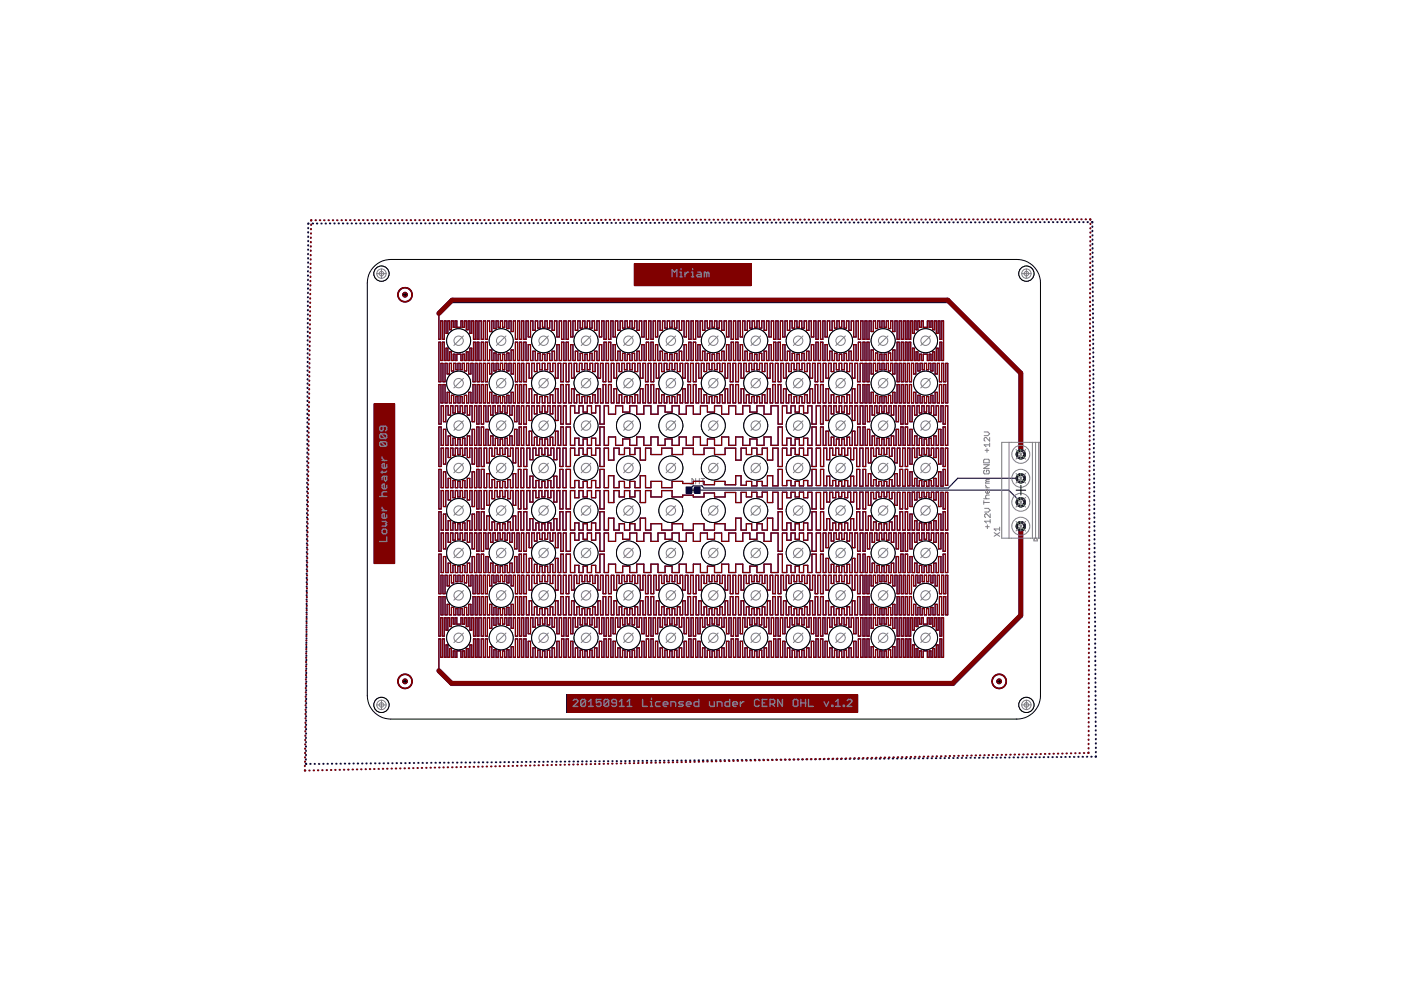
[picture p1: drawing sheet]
<svg xmlns="http://www.w3.org/2000/svg" width="297mm" height="210mm" viewBox="0 0 297 210" stroke-linecap="round" stroke-linejoin="round" font-family="sans-serif">
<path d="M85.6 62.5h.6M85.9 62.2v.6M146.5 103.9h.8M146.9 103.5v.8M85.6 144.5h.6M85.9 144.1v.7M211.5 144.5h.7M211.8 144.1v.7" fill="none" stroke="#000" stroke-width=".21"/>
<g fill="none" stroke="#808080" stroke-width=".3">
<path d="M142.9 58l.2-.3h.3v1M142.9 58v.7M142.9 58l-.3-.3-.2 .3v.7M144.8 57.7h-.5l-.3 .3v.7h.8l.2-.3-.2-.2h-.8M145.6 58.7h.5M145.9 57v.2M146.1 57.7h-.2v1M146.7 57.7h.3l.5 .5M147.5 57.7v1M148.1 58.7h.5M148.3 57v.2M148.6 57.7h-.3v1"/>
<path d="M149.2 58.7v-1.5l.5 .5 .5-.5v1.5M80.7 98.5v.5l.3 .3h.5l.2-.3v-.5l-.2-.2h-.3v1M80.7 99.8l.3 .3h1M80.7 97.6h1M81.5 90.3v.8l.2 .2 .5-.2v-.5l-.2-.3h-1l-.3 .3v.5l.3 .2M81.7 96.9v.2l-.5 .5M81.7 99.8v.6M82 92h-1l-.3 .2v.5l.3 .3M82 93.6h-1l-.3 .3v.5l.3 .2M82 93.6l.2 .3v.5l-.2 .2h-1M82 92l.2 .2v.5l-.2 .3h-1M82 93.6l-1 1"/>
<path d="M82 92l-1 1M80.7 113.8v1h1.5M80.7 102.9v.5l.3 .2h.5l.2-.2v-.5l-.2-.3h-.3v1M80.7 109.1v.5l.3 .3h.5l.2-.3v-.5l-.5-.2v1M80.7 104.2h.8l.2 .3v.5l-.2 .3M80.7 108.2h1M80.7 105.3h1.5M81 112.2h.5l.2 .2v.5l-.2 .3h-.5l-.3-.3v-.5zM81.2 101v.7l-.2 .3-.3-.3v-.7h.8l.2 .2v.5M81.7 107.5v.3l-.5 .4M81.7 110.5h-.7l-.3 .3 .3 .2-.3 .3 .3 .2h.7M122.6 148.5l-.3-.3h-.5l-.2 .3v.2l1 1h-1"/>
<path d="M123.1 149.5h.3v.2h-.3zM124 149.7h1M125 148.7l-.5-.5v1.5M125.6 149.5h.3v.2h-.3zM126.5 148.7l.5 1 .5-1M130.8 148.2v1.5h-1M131.4 148.9h1M131.4 148.2v1.5M132.4 148.2v1.5M133.3 148.2h.5l.2 .3v1l-.2 .2h-.5l-.3-.2v-1zM136.3 148.2v1.5l1-1.5v1.5M138.5 149.2l-.6 .5"/>
<path d="M138.9 149.2h-.7l-.3-.3v-.4l.3-.3h.7v1.5M139.6 148.2h1v1.5h-1M140.1 148.9h.5M141.2 148.5l.3-.3h.5l.2 .3v1l-.2 .2h-.5l-.3-.2M144.5 148.7h.2l.5 .5M145.2 148.7v1M146.9 149.2h-1v-.3l.2-.2h.5l.3 .2v.6l-.3 .2h-.5M147.5 148.2v1.5h.8l.2-.2v-.6l-.2-.2h-.8M149.1 149.7v-.8l.3-.2h.7v1M150.8 148.7v1h.7l.3-.2v-.8M154 148.2v1.5h.8l.2-.2v-.6l-.2-.2h-.8M156.7 149.2h-1v-.3l.2-.2h.5l.3 .2v.6l-.3 .2h-.5"/>
<path d="M157.3 148.7h.8l.2 .2-.2 .3h-.5l-.3 .3 .3 .2h.7M158.9 149.7v-.8l.3-.2h.8v1M161.6 149.2h-1v-.3l.2-.2h.5l.3 .2v.6l-.3 .2h-.5M162.2 148.7h.8l.2 .2v.6l-.2 .2h-.8M163.8 149.7h.5M164.1 148v.2M164.3 148.7h-.2v1M165.9 148.2v1.5h-.9M168.2 149.7h1M169.2 148.7l-.5-.5v1.5M169.9 149.7h1M170.9 148.7l-.5-.5v1.5"/>
<path d="M171.5 148.9h.8l.2-.2v-.2l-.2-.3h-.6l-.2 .3v1l.2 .2h.6l.2-.2M173.1 148.5v1l.3 .2h.5l.2-.2M173.1 148.5l.3-.3h.5l.2 .3v1M173.1 148.5l1 1M174.8 148.2h1v.7l-.5-.2-.5 .2v.6l.2 .2h.5l.3-.2M176.4 149.7h1M177.4 148.7l-.5-.5v1.5M178.1 148.5v1l.2 .2h.5l.2-.2M178.1 148.5l.2-.3h.5l.2 .3v1M178.1 148.5l.9 1M180.7 148.5l-.3-.3h-.5l-.2 .3v.2l1 1h-1"/>
</g>
<path d="M146.1 103.5h1.6v.8h-1.6zM146.2 103.5v.7M146.3 102.6h.8M146.3 103.5v.8M147.1 101.8l-.4-.3v1.1M147.5 102h.8M147.5 101.5v1.1M147.6 103.5v.8M148.3 101.5v1.1M148.7 101.5h.7M149 101.5v1.1" fill="none" stroke="#808080" stroke-width=".21"/>
<g fill="#000080" stroke="#000080" stroke-width=".21">
<path d="M134.5 55.9h24.8v4.7h-24.8z"/>
<path d="M79.3 85.6h4.4v33.9h-4.4z"/>
<path d="M120.2 147.3h61.6v3.7h-61.6z"/>
<path d="M147.3 103.2h1.1v1.4h-1.1z"/>
<path d="M145.5 103.2h1.1v1.4h-1.1z"/>
</g>
<g fill="#000080" stroke="#000080" stroke-width=".21">
<path d="M210.9 143.2a1.56 1.56 0 0 1 2.4 .6 1.56 1.56 0 0 1-1.1 2.2 1.56 1.56 0 0 1-1.9-1.5h.1a1.44 1.44 0 0 1 2.1-1.2 1.44 1.44 0 0 1 .2 2.4 1.44 1.44 0 0 1-2.3-.9v-.3h-.1a1.47 1.47 0 0 1 .6-1.3z" fill-rule="evenodd"/>
<path d="M84.7 143.5a1.56 1.56 0 0 1 2.5 .1 1.56 1.56 0 0 1-.9 2.4 1.56 1.56 0 0 1-2-1.5h.1a1.43 1.43 0 0 1 2.1-1.3 1.43 1.43 0 0 1 .3 2.4 1.43 1.43 0 0 1-2.3-.8l-.1-.3h-.1v-.4z" fill-rule="evenodd"/>
<path d="M84.7 61.5a1.56 1.56 0 0 1 2.5 .1 1.56 1.56 0 0 1-.9 2.4 1.56 1.56 0 0 1-2-1.5h.1a1.43 1.43 0 0 1 2.1-1.3 1.43 1.43 0 0 1 .3 2.4 1.43 1.43 0 0 1-2.3-.8l-.1-.3h-.1v-.4z" fill-rule="evenodd"/>
<circle cx="211.8" cy="144.5" r=".51"/>
<circle cx="85.9" cy="144.5" r=".51"/>
<circle cx="85.9" cy="62.5" r=".51"/>
</g>
<g fill="none" stroke="#000080" stroke-width=".3">
<path d="M143 58.1l.2-.2h.3v1M143 58.1v.8M143 58.1l-.3-.2-.2 .2v.8M144.9 57.9h-.5l-.3 .2v.8h.8l.2-.3-.2-.2h-.8M145.7 58.9h.5M146 57.1v.3M146.2 57.9h-.2v1M146.8 57.9h.3l.5 .5M147.6 57.9v1M148.2 58.9h.5M148.4 57.1v.3M148.7 57.9h-.3v1"/>
<path d="M149.3 58.9v-1.5l.5 .5 .5-.5v1.5M80.8 98.1v.6l.2 .2h.6l.2-.2v-.6l-.2-.2h-.3v1M80.8 99.5l.2 .2h1M80.8 97.3h1M81.6 90v.7l.2 .3h.2l.3-.3v-.5l-.3-.2h-1l-.2 .2v.5l.2 .3M81.8 96.5v.3l-.5 .5M81.8 99.5v.5M82 91.6h-1l-.2 .3v.5l.2 .2M82 93.3h-1l-.2 .2v.5l.2 .3M82 93.3l.3 .2v.5l-.3 .3h-1M82 91.6l.3 .3v.5l-.3 .2h-1M82 93.3l-1 1"/>
<path d="M82 91.6l-1 1M80.8 113.5v.9h1.5M80.8 102.5v.5l.2 .3h.6l.2-.3v-.5l-.2-.2h-.3v1M80.8 108.8v.5l.2 .2h.6l.2-.2v-.5l-.2-.3h-.3v1M80.8 103.9h.8l.2 .2v.5l-.2 .3M80.8 107.9h1M80.8 104.9h1.5M81 111.8h.6l.2 .3v.5l-.2 .2h-.6l-.2-.2v-.5zM81.3 100.6v.8l-.3 .2-.2-.2v-.8h.8l.2 .3v.5M81.8 107.1v.3l-.5 .5M81.8 110.2h-.8l-.2 .2 .2 .3-.2 .2 .2 .3h.8M122.5 148.5l-.2-.3h-.5l-.3 .3v.2l1 1h-1"/>
<path d="M123.1 149.5h.2v.2h-.2zM124 149.7h1M125 148.7l-.5-.5v1.5M125.5 149.5h.3v.2h-.3zM126.4 148.7l.5 1 .5-1M130.7 148.2v1.5h-1M131.3 148.9h1.1M131.3 148.2v1.5M132.4 148.2v1.5M133.2 148.2h.5l.3 .3v1l-.3 .2h-.5l-.2-.2v-1zM136.2 148.2v1.5l1.1-1.5v1.5M138.4 149.2l-.5 .5"/>
<path d="M138.9 149.2h-.8l-.2-.3v-.4l.2-.3h.8v1.5M139.5 148.2h1v1.5h-1M140 148.9h.5M141.2 148.5l.2-.3h.5l.3 .3v1l-.3 .2h-.5l-.2-.2M144.4 148.7h.3l.5 .5M145.2 148.7v1M146.8 149.2h-1v-.3l.2-.2h.6l.2 .2v.6l-.2 .2h-.6M147.4 148.2v1.5h.8l.2-.2v-.6l-.2-.2h-.8M149.1 149.7v-.8l.2-.2h.8v1M150.7 148.7v1h.8l.2-.2v-.8M154 148.2v1.5h.7l.3-.2v-.6l-.3-.2h-.7M156.6 149.2h-1v-.3l.3-.2h.5l.2 .2v.6l-.2 .2h-.5"/>
<path d="M157.3 148.7h.7l.3 .2-.3 .3h-.5l-.2 .3 .2 .2h.8M158.9 149.7v-.8l.3-.2h.7v1M161.5 149.2h-1v-.3l.3-.2h.5l.2 .2v.6l-.2 .2h-.5M162.2 148.7h.7l.3 .2v.6l-.3 .2h-.7M163.8 149.7h.5M164 148v.2M164.3 148.7h-.3v1M165.9 148.2v1.5h-1M168.2 149.7h1M169.2 148.7l-.5-.5v1.5M169.8 149.7h1M170.8 148.7l-.5-.5v1.5"/>
<path d="M171.4 148.9h.8l.2-.2v-.2l-.2-.3h-.5l-.3 .3v1l.3 .2h.5l.2-.2M173.1 148.5v1l.2 .2h.5l.3-.2M173.1 148.5l.2-.3h.5l.3 .3v1M173.1 148.5l1 1M174.7 148.2h1v.7l-.5-.2h-.2l-.3 .2v.6l.3 .2h.5l.2-.2M176.4 149.7h1M177.4 148.7l-.5-.5v1.5M178 148.5v1l.2 .2h.6l.2-.2M178 148.5l.2-.3h.6l.2 .3v1M178 148.5l1 1M180.6 148.5l-.2-.3h-.5l-.3 .3v.2l1 1h-1"/>
</g>
<g fill="none" stroke="#000080" stroke-width=".42">
<path d="M65.3 57.5v.1M65.3 58.4v.1M65.3 59.3v.1M65.3 52.9v.1M65.3 53.8v.1M65.3 54.7v.1M65.3 55.6v.1M65.3 56.6h.1M65.3 48.3v.1M65.3 49.2v.1M65.3 50.1v.1M65.3 51.1v.1"/>
<path d="M65.3 52v.1M65.4 47.4l-.1 .1M66.3 47.4h.1M67.2 47.4h.1M68.1 47.4h.1M69 47.4h.1M69.9 47.4h.1M70.9 47.4h.1M71.8 47.4h.1M72.7 47.4h.1M73.6 47.4h.1M74.5 47.4h.1"/>
<path d="M75.5 47.4h.1M76.4 47.4h.1M77.3 47.4h.1M78.2 47.4h.1M79.1 47.4h.1M80 47.4h.1M81 47.4h.1M81.9 47.3h.1M82.8 47.3h.1M83.7 47.3h.1M84.6 47.3h.1M85.6 47.3h.1"/>
<path d="M86.5 47.3h.1M87.4 47.3h.1M88.3 47.3h.1M89.2 47.3h.1M90.1 47.3h.1M91.1 47.3h.1M92 47.3h.1M92.9 47.3h.1M93.8 47.3h.1M94.7 47.3h.1M95.7 47.3h.1M96.6 47.3h.1"/>
<path d="M97.5 47.3h.1M98.4 47.3h.1M99.3 47.3h.1M100.2 47.3h.1M101.2 47.3h.1M102.1 47.3h.1M103 47.3h.1M103.9 47.3h.1M104.8 47.3h.1M105.7 47.3h.2M106.7 47.3h.1M107.6 47.3h.1"/>
<path d="M108.5 47.3h.1M109.4 47.3h.1M110.3 47.3h.1M111.3 47.3h.1M112.2 47.3h.1M113.1 47.3h.1M114 47.3h.1M114.9 47.3h.1M116 47.3h-.2M116.8 47.3h.1M117.7 47.3h.1M118.6 47.3h.1"/>
<path d="M119.5 47.3h.1M120.4 47.3h.1M121.3 47.3h.2M122.3 47.3h.1M123.2 47.3h.1M124.1 47.3h.1M125 47.3h.1M125.9 47.3h.1M126.9 47.3h.1M127.8 47.3h.1M128.7 47.3h.1M129.6 47.3h.1"/>
<path d="M130.5 47.3h.1M131.4 47.3h.2M132.4 47.3h.1M133.3 47.3h.1M134.2 47.3h.1M135.1 47.3h.1M136 47.3h.1M136.9 47.3h.2M137.9 47.3h.1M138.8 47.3h.1M139.7 47.2h.1M140.6 47.2h.1"/>
<path d="M141.5 47.2h.1M142.5 47.2h.1M143.4 47.2h.1M144.3 47.2h.1M145.2 47.2h.1M146.1 47.2h.1M147 47.2h.2M148 47.2h.1M148.9 47.2h.1M149.8 47.2h.1M150.7 47.2h.1M151.6 47.2h.1"/>
<path d="M152.5 47.2h.2M153.5 47.2h.1M154.4 47.2h.1M155.3 47.2h.1M156.2 47.2h.1M157.1 47.2h.1M158.1 47.2h.1M159 47.2h.1M159.9 47.2h.1M160.8 47.2h.1M161.7 47.2h.1M162.6 47.2h.2"/>
<path d="M163.6 47.2h.1M164.5 47.2h.1M165.4 47.2h.1M166.3 47.2h.1M167.2 47.2h.1M168.2 47.2h.1M169.1 47.2h.1M170 47.2h.1M170.9 47.2h.1M171.8 47.2h.1M172.7 47.2h.1M173.7 47.2h.1"/>
<path d="M174.6 47.2h.1M175.5 47.2h.1M176.4 47.2h.1M177.3 47.2h.1M178.3 47.2h.1M179.2 47.2h.1M180.1 47.2h.1M181 47.2h.1M181.9 47.2h.1M182.8 47.2h.1M183.8 47.2h.1M184.7 47.2h.1"/>
<path d="M185.6 47.2h.1M186.5 47.2h.1M187.4 47.2h.1M188.4 47.2h.1M189.3 47.2h.1M190.2 47.2h.1M191.1 47.2h.1M192 47.2h.1M192.9 47.2h.1M193.9 47.2h.1M194.8 47.2h.1M195.7 47.2h.1"/>
<path d="M196.6 47.2h.1M197.5 47.1h.1M198.5 47.1h.1M199.4 47.1h.1M200.3 47.1h.1M201.2 47.1h.1M202.1 47.1h.1M203 47.1h.1M204 47.1h.1M204.9 47.1h.1M205.8 47.1h.1M206.7 47.1h.1"/>
<path d="M207.6 47.1h.1M208.6 47.1h.1M209.5 47.1h.1M210.4 47.1h.1M211.3 47.1h.1M212.2 47.1h.1M213.1 47.1h.1M214.1 47.1h.1M215 47.1h.1M215.9 47.1h.1M216.8 47.1h.1M217.7 47.1h.1"/>
<path d="M218.7 47.1h.1M219.6 47.1h.1M220.5 47.1h.1M221.4 47.1h.1M222.3 47.1h.1M223.2 47.1h.1M224.2 47.1h.1M225.1 47.1h.1M226 47.1h.1M226.9 47.1h.1M227.8 47.1h.1M228.7 47.1h.2"/>
<path d="M229.7 47.1h.1M230.6 47.1h.1M231.5 47.1l.1 .1M231.6 48v.1M231.6 48.9v.1M231.6 49.8v.2M231.6 50.8v.1M231.6 51.7v.1M231.6 52.6v.1M231.6 53.5v.1M231.6 54.4v.2M231.6 55.4v.1"/>
<path d="M231.7 56.3v.1M231.7 57.2v.1M231.7 58.1v.2M231.7 59.1v.1M231.7 60v.1M65.2 77.6v.1M65.2 78.5v.1M65.2 79.4v.1M65.2 72.1v.1M65.2 73v.1M65.2 74v.1M65.2 74.9v.1"/>
<path d="M65.2 75.8v.1M65.2 76.7v.1M65.3 67.5v.1M65.3 68.5v.1M65.3 69.4v.1M65.3 70.3v.1M65.3 71.2v.1M65.3 63v.1M65.3 63.9v.1M65.3 64.8v.1M65.3 65.7v.1M65.3 66.6v.1"/>
<path d="M65.3 60.2v.1M65.3 61.1v.1M65.3 62v.1M231.7 60.9v.1M231.7 61.8v.1M231.7 62.7v.1M231.7 63.6v.2M231.7 64.6v.1M231.7 65.5v.1M231.7 66.4v.1M231.7 67.3v.2M231.7 68.3l.1 .1"/>
<path d="M231.8 69.2v.1M231.8 70.1v.1M231.8 71v.1M231.8 71.9v.2M231.8 72.9v.1M231.8 73.8v.1M231.8 74.7v.1M231.8 75.6v.1M231.8 76.5v.1M231.8 77.5v.1M231.8 78.4v.1M231.8 79.3v.1"/>
<path d="M65.1 96.9h.1M65.1 97.8v.1M65.1 98.7v.1M65.1 99.6v.1M65.2 92.3v.1M65.2 93.2v.1M65.2 94.1v.1M65.2 95v.1M65.2 95.9v.1M65.2 87.7v.1M65.2 88.6v.1M65.2 89.5v.1"/>
<path d="M65.2 90.4v.2M65.2 91.4v.1M65.2 82.2v.1M65.2 83.1v.1M65.2 84v.1M65.2 84.9v.1M65.2 85.9v.1M65.2 86.8v.1M65.2 80.4v.1M65.2 81.3v.1M231.8 80.2v.1M231.8 81.2v.1"/>
<path d="M231.8 82.1v.1M231.8 83v.1M231.8 83.9v.1M231.9 84.8v.1M231.9 85.7v.2M231.9 86.7v.1M231.9 87.6v.1M231.9 88.5v.1M231.9 89.4v.1M231.9 90.4v.1M231.9 91.3v.1M231.9 92.2v.1"/>
<path d="M231.9 93.1v.1M231.9 94v.1M231.9 95v.1M231.9 95.9v.1M231.9 96.8v.1M231.9 97.7v.1M231.9 98.6v.1M231.9 99.6v.1M65 117v.1M65 117.9v.1M65 118.8v.1M65 119.7v.1"/>
<path d="M65.1 111.5v.1M65.1 112.4v.1M65.1 113.3v.1M65.1 114.3v.1M65.1 115.2v.1M65.1 116.1v.1M65.1 106.9v.1M65.1 107.8v.1M65.1 108.8v.1M65.1 109.7v.1M65.1 110.6v.1M65.1 102.3v.1"/>
<path d="M65.1 103.3v.1M65.1 104.2v.1M65.1 105.1v.1M65.1 106v.1M65.1 100.5v.1M65.1 101.4v.1M232 100.5v.1M232 101.4v.1M232 102.3v.1M232 103.3v.1M232 104.2v.1M232 105.1v.1"/>
<path d="M232 106v.1M232 106.9v.1M232 107.8v.1M232 108.8v.1M232 109.7v.1M232 110.6v.1M232 111.5v.1M232.1 112.5v.1M232.1 113.4v.1M232.1 114.3v.1M232.1 115.2v.1M232.1 116.1v.1"/>
<path d="M232.1 117.1v.1M232.1 118v.1M232.1 118.9v.1M232.1 119.8v.1M65 136.2v.1M65 137.2h.1M65 138.1v.1M65 139v.1M65 139.9v.1M65 131.7v.1M65 132.6v.1M65 133.5v.1"/>
<path d="M65 134.4v.1M65 135.3v.1M65 127.1v.1M65 128v.1M65 128.9v.1M65 129.8v.1M65 130.7v.2M65 126.2v.1M65 121.6v.1M65 122.5v.1M65 123.4v.1M65 124.3v.1"/>
<path d="M65 125.2v.1M65 120.7v.1M232.1 120.7v.1M232.1 121.7v.1M232.1 122.6v.1M232.1 123.5v.1M232.1 124.4v.1M232.1 125.3v.2M232.1 126.3v.1M232.1 127.2v.1M232.1 128.1l.1 .1M232.2 129v.1"/>
<path d="M232.2 129.9v.1M232.2 130.9v.1M232.2 131.8v.1M232.2 132.7v.1M232.2 133.6v.1M232.2 134.6v.1M232.2 135.5v.1M232.2 136.4v.1M232.2 137.3v.1M232.2 138.2v.1M232.2 139.1v.2M64.9 156.4v.1"/>
<path d="M64.9 157.3v.1M64.9 158.2v.1M64.9 159.1v.1M64.9 150.9v.1M64.9 151.8v.1M64.9 152.7v.1M64.9 153.6v.1M64.9 154.6v.1M64.9 155.5v.1M64.9 146.3v.1M64.9 147.2v.1M64.9 148.1v.2"/>
<path d="M64.9 149.1v.1M64.9 150v.1M64.9 141.7v.1M64.9 142.6v.1M64.9 143.6v.1M64.9 144.5v.1M64.9 145.4v.1M65 140.8v.1M232.2 140.1v.1M232.2 141v.1M232.2 141.9v.1M232.2 142.8v.1"/>
<path d="M232.2 143.8v.1M232.3 144.7v.1M232.3 145.6v.1M232.3 146.5v.1M232.3 147.4v.2M232.3 148.4v.1M232.3 149.3v.1M232.3 150.2v.1M232.3 151.1v.1M232.3 152v.1M232.3 153v.1M232.3 153.9v.1"/>
<path d="M232.3 154.8v.1M232.3 155.7v.1M232.3 156.7v.1M232.3 157.6v.1M232.3 158.5v.1M232.3 159.4v.1M64.9 161.9l.1 .1M64.9 161v.1M64.9 160v.1M65.8 162h.1M66.7 162h.1M67.6 162h.1"/>
<path d="M68.5 161.9h.1M69.4 161.9h.1M70.4 161.9h.1M71.3 161.9h.1M72.2 161.9h.1M73.1 161.9h.1M74 161.9h.1M74.9 161.9h.1M75.8 161.9h.1M76.8 161.9h.1M77.7 161.9h.1M78.6 161.9h.1"/>
<path d="M79.5 161.8h.1M80.4 161.8h.1M81.3 161.8h.1M82.2 161.8h.1M83.2 161.8h.1M84.1 161.8h.1M85 161.8h.1M85.9 161.8h.1M86.8 161.8h.1M87.7 161.8h.1M88.6 161.8h.2M89.6 161.8h.1"/>
<path d="M90.5 161.8h.1M91.4 161.7h.1M92.3 161.7h.1M93.2 161.7h.1M94.1 161.7h.1M95 161.7h.1M96 161.7h.1M96.9 161.7h.1M97.8 161.7h.1M98.7 161.7h.1M99.6 161.7h.1M100.5 161.6h.1"/>
<path d="M101.5 161.6h.1M102.4 161.6h.1M103.3 161.6h.1M104.2 161.6h.1M105.1 161.6h.1M106 161.6h.1M106.9 161.6h.1M107.8 161.6h.1M108.8 161.6h.1M109.7 161.6h.1M110.6 161.6h.1M111.5 161.5h.1"/>
<path d="M112.4 161.5h.1M113.3 161.5h.2M114.3 161.5h.1M115.2 161.5h.1M116.1 161.5h.1M117 161.5h.1M117.9 161.5h.1M118.8 161.5h.1M119.7 161.5h.1M120.6 161.5h.2M121.6 161.5h.1M122.5 161.5h.1"/>
<path d="M123.4 161.4h.1M124.3 161.4h.1M125.2 161.4h.1M126.2 161.4h.1M127.1 161.4h.1M128 161.4h.1M128.9 161.4h.1M129.8 161.4h.1M130.7 161.4h.1M131.6 161.4h.1M132.5 161.4h.2M133.5 161.4h.1"/>
<path d="M134.4 161.3h.1M135.3 161.3h.1M136.2 161.3h.1M137.1 161.3h.1M138 161.3h.1M139 161.3h.1M139.9 161.3h.1M140.8 161.3h.1M141.7 161.3h.1M142.6 161.3h.1M143.5 161.2h.1M144.4 161.2h.1"/>
<path d="M145.4 161.2h.1M146.3 161.2h.1M147.2 161.2h.1M148.1 161.2h.1M149 161.2h.1M149.9 161.2h.1M150.9 161.2h.1M151.8 161.2h.1M152.7 161.2h.1M153.6 161.2h.1M154.5 161.2h.1M155.4 161.1h.1"/>
<path d="M156.3 161.1h.1M157.2 161.1h.2M158.2 161.1h.1M159.1 161.1h.1M160 161.1h.1M160.9 161.1h.1M161.8 161.1h.1M162.7 161.1h.1M163.7 161.1h.1M164.6 161.1h.1M165.5 161.1h.1M166.4 161h.1"/>
<path d="M167.3 161h.1M168.2 161h.1M169.1 161h.1M170.1 161h.1M171 161h.1M171.9 161h.1M172.8 161h.1M173.7 161h.1M174.6 161h.1M175.5 161h.1M176.5 161h.1M177.4 161h.1"/>
<path d="M178.3 160.9h.1M179.2 160.9h.1M180.1 160.9h.1M181 160.9h.1M181.9 160.9h.2M182.9 160.9h.1M183.8 160.9h.1M184.7 160.9h.1M185.6 160.9h.1M186.5 160.9h.1M187.4 160.8h.1M188.4 160.8h.1"/>
<path d="M189.3 160.8h.1M190.2 160.8h.1M191.1 160.8h.1M192 160.8h.1M192.9 160.8h.1M194 160.8h-.2M194.8 160.8h.1M195.7 160.8h.1M196.6 160.8h.1M197.5 160.8h.1M198.5 160.7l-.1 .1M199.3 160.7h.1"/>
<path d="M200.2 160.7h.1M201.2 160.7h.1M202.1 160.7h.1M203.1 160.7h-.1M203.9 160.7h.1M204.8 160.7h.1M205.7 160.7h.1M206.7 160.7h.1M207.7 160.7h-.1M208.5 160.7h.1M209.4 160.7h.1M210.3 160.6h.1"/>
<path d="M211.2 160.6h.1M212.2 160.6h-.1M213 160.6h.1M214 160.6h.1M214.9 160.6h.1M215.8 160.6h.1M216.8 160.6h-.1M217.6 160.6h.1M218.5 160.6h.2M219.5 160.5h.1M220.4 160.5h.1M221.4 160.5h-.1"/>
<path d="M222.2 160.5h.1M223.1 160.5h.1M224 160.5h.1M224.9 160.5h.1M226 160.5h-.2M226.8 160.5h.1M227.7 160.5h.1M228.6 160.5h.1M229.5 160.5h.1M230.5 160.4l-.1 .1M231.4 160.4h.1M232.4 160.3l-.1 .1"/>
</g>
<path d="M93 66.4v5.5h.4v-3.8h.4v3.8h.4v-3.8h.4v2.6h.4v-2.6h.3v1.8h.4v-1.8h.4v1.3h.4v-1.3h.4v1.3h.8v-1.3h.4v1.3h.4v-1.3h.4v1.8h.4v-1.8h.3v2.6h.4v-2.6h.4v3.8h.4v-3.8h.4v3.8h.3v-3.8h.5v3.8h.5v-3.8h.4v3.8h.4v-3.8h.5v2.2h.5v-2.2h.4v1.6h.5v-1.6h.4v1.3h.5v-1.3h.5v1.3h.4v-1.3h.5v1.6h.4v-1.6h.5v2.2h.4v-2.2h.5v3.8h.4v-3.8h.5v3.8h.4v-3.8h.4v3.8h.5v-3.8h.5v3.3h.5v-3.3h.5v1.9h.5v-1.9h.5v1.5h.5v-1.5h.5v1.3h.5v-1.3h.5v1.5h.5v-1.5h.6v1.9h.5v-1.9h.5v3.3h.5v-3.3h.5v3.8h.4v-3.8h.5v3.8h.5v-3.8h.5v3.3h.5v-3.3h.5v1.9h.5v-1.9h.5v1.5h.5v-1.5h.5v1.3h.5v-1.3h.5v1.5h.5v-1.5h.5v1.9h.6v-1.9h.5v3.3h.5v-3.3h.5v3.8h.4v-3.8h.5v3.8h.5v-3.8h.5v3.3h.5v-3.3h.5v1.9h.5v-1.9h.5v1.5h.5v-1.5h.5v1.3h.5v-1.3h.5v1.5h.5v-1.5h.5v1.9h.6v-1.9h.5v3.3h.5v-3.3h.4v3.8h.5v-3.8h.5v3.8h.5v-3.8h.5v3.3h.4v-3.3h.6v1.9h.5v-1.9h.5v1.5h.5v-1.5h.5v1.3h.5v-1.3h.5v1.5h.5v-1.5h.5v1.9h.5v-1.9h.5v3.3h.5v-3.3h.5v3.8h.5v-3.8h.5v3.8h.5v-3.8h.5v3.3h.4v-3.3h.5v1.9h.6v-1.9h.5v1.5h.5v-1.5h.5v1.3h.5v-1.3h.5v1.5h.5v-1.5h.5v1.9h.5v-1.9h.5v3.3h.5v-3.3h.5v3.8h.5v-3.8h.5v3.8h.5v-3.8h.5v3.3h.4v-3.3h.5v1.9h.6v-1.9h.5v1.5h.5v-1.5h.5v1.3h.5v-1.3h.5v1.5h.5v-1.5h.5v1.9h.5v-1.9h.5v3.3h.5v-3.3h.5v3.8h.5v-3.8h.5v3.8h.5v-3.8h.4v3.3h.5v-3.3h.5v1.9h.5v-1.9h.6v1.5h.5v-1.5h.5v1.3h.5v-1.3h.5v1.5h.5v-1.5h.5v1.9h.5v-1.9h.5v3.3h.5v-3.3h.5v3.8h.5v-3.8h.5v3.8h.5v-3.8h.4v3.3h.5v-3.3h.5v1.9h.5v-1.9h.5v1.5h.5v-1.5h.5v1.3h.6v-1.3h.5v1.5h.5v-1.5h.5v1.9h.5v-1.9h.5v3.3h.5v-3.3h.5v3.8h.5v-3.8h.5v3.8h.4v-3.8h.4v3.8h.5v-3.8h.4v2.2h.5v-2.2h.4v1.6h.5v-1.6h.4v1.3h.5v-1.3h.5v1.3h.4v-1.3h.5v1.6h.4v-1.6h.5v2.2h.4v-2.2h.5v3.8h.4v-3.8h.5v3.8h.4v-3.8h.4v3.8h.4v-3.8h.4v3.8h.4v-3.8h.4v2.6h.3v-2.6h.4v1.8h.4v-1.8h.4v1.3h.4v-1.3h.3v1.3h.9v-1.3h.4v1.3h.4v-1.3h.4v1.8h.3v-1.8h.4v2.6h.4v-2.6h.4v3.8h.4v-3.8h.3v8.3h-.3v-3.8h-.4v3.8h-.4v-2.6h-.4v2.6h-.4v-1.8h-.3v1.8h-.4v-1.3h-.4v1.3h-.4v-1.3h-.9v1.3h-.3v-1.3h-.4v1.3h-.4v-1.8h-.4v1.8h-.4v-2.6h-.3v2.6h-.4v-3.8h-.4v3.8h-.4v-3.8h-.4v3.8h-.4v-3.8h-.4v3.8h-.5v-3.8h-.4v3.8h-.5v-2.2h-.4v2.2h-.5v-1.6h-.4v1.6h-.5v-1.3h-.4v1.3h-.5v-1.3h-.5v1.3h-.4v-1.6h-.5v1.6h-.4v-2.2h-.5v2.2h-.4v-3.8h-.5v3.8h-.4v-3.8h-.4v3.8h-.5v-3.8h-.5v3.8h-.5v-3.3h-.5v3.3h-.5v-1.9h-.5v1.9h-.5v-1.5h-.5v1.5h-.5v-1.3h-.6v1.3h-.5v-1.5h-.5v1.5h-.5v-1.9h-.5v1.9h-.5v-3.3h-.5v3.3h-.4v-3.8h-.5v3.8h-.5v-3.8h-.5v3.8h-.5v-3.3h-.5v3.3h-.5v-1.9h-.5v1.9h-.5v-1.5h-.5v1.5h-.5v-1.3h-.5v1.3h-.5v-1.5h-.5v1.5h-.6v-1.9h-.5v1.9h-.5v-3.3h-.5v3.3h-.4v-3.8h-.5v3.8h-.5v-3.8h-.5v3.8h-.5v-3.3h-.5v3.3h-.5v-1.9h-.5v1.9h-.5v-1.5h-.5v1.5h-.5v-1.3h-.5v1.3h-.5v-1.5h-.5v1.5h-.5v-1.9h-.6v1.9h-.5v-3.3h-.4v3.3h-.5v-3.8h-.5v3.8h-.5v-3.8h-.5v3.8h-.5v-3.3h-.5v3.3h-.5v-1.9h-.5v1.9h-.5v-1.5h-.5v1.5h-.5v-1.3h-.5v1.3h-.5v-1.5h-.5v1.5h-.5v-1.9h-.6v1.9h-.5v-3.3h-.4v3.3h-.5v-3.8h-.5v3.8h-.5v-3.8h-.5v3.8h-.5v-3.3h-.5v3.3h-.5v-1.9h-.5v1.9h-.5v-1.5h-.5v1.5h-.5v-1.3h-.5v1.3h-.5v-1.5h-.5v1.5h-.5v-1.9h-.5v1.9h-.6v-3.3h-.4v3.3h-.5v-3.8h-.5v3.8h-.5v-3.8h-.5v3.8h-.4v-3.3h-.5v3.3h-.5v-1.9h-.6v1.9h-.5v-1.5h-.5v1.5h-.5v-1.3h-.5v1.3h-.5v-1.5h-.5v1.5h-.5v-1.9h-.5v1.9h-.5v-3.3h-.5v3.3h-.5v-3.8h-.5v3.8h-.5v-3.8h-.4v3.8h-.5v-3.3h-.5v3.3h-.5v-1.9h-.6v1.9h-.5v-1.5h-.5v1.5h-.5v-1.3h-.5v1.3h-.5v-1.5h-.5v1.5h-.5v-1.9h-.5v1.9h-.5v-3.3h-.5v3.3h-.5v-3.8h-.5v3.8h-.5v-3.8h-.4v3.8h-.5v-3.3h-.5v3.3h-.5v-1.9h-.5v1.9h-.6v-1.5h-.5v1.5h-.5v-1.3h-.5v1.3h-.5v-1.5h-.5v1.5h-.5v-1.9h-.5v1.9h-.5v-3.3h-.5v3.3h-.5v-3.8h-.5v3.8h-.4v-3.8h-.4v3.8h-.5v-3.8h-.4v3.8h-.5v-2.2h-.4v2.2h-.5v-1.6h-.4v1.6h-.5v-1.3h-.4v1.3h-.5v-1.3h-.5v1.3h-.4v-1.6h-.5v1.6h-.4v-2.2h-.5v2.2h-.5v-3.8h-.4v3.8h-.4v-3.8h-.5v3.8h-.5v-3.8h-.3v3.8h-.4v-3.8h-.4v3.8h-.4v-2.6h-.4v2.6h-.3v-1.8h-.4v1.8h-.4v-1.3h-.4v1.3h-.4v-1.3h-.8v1.3h-.4v-1.3h-.4v1.3h-.4v-1.8h-.4v1.8h-.3v-2.6h-.4v2.6h-.4v-3.8h-.4v3.8h-.4v-3.8h-.4v8.3h.5v-3.9h.4v3.9h.5v-3.9h.4v2.3h.5v-2.3h.4v1.7h.5v-1.7h.4v1.4h.5v-1.4h.5v1.4h.4v-1.4h.5v1.7h.4v-1.7h.5v2.3h.4v-2.3h.5v3.9h.5v-3.9h.4v3.9h.4v-3.9h.4v3.9h.5v-3.9h.4v3.9h.4v-3.9h.5v2.3h.5v-2.3h.4v1.7h.5v-1.7h.4v1.4h.5v-1.4h.5v1.4h.4v-1.4h.5v1.7h.4v-1.7h.5v2.3h.4v-2.3h.5v3.9h.4v-3.9h.5v3.9h.4v-3.9h.4v3.9h.6v-3.9h.6v3.2h.5v-3.2h.6v1.8h.6v-1.8h.5v1.4h.6v-1.4h.5v1.4h.6v-1.4h.5v1.8h.6v-1.8h.6v3.2h.5v-3.2h.6v3.9h.5v-3.9h.6v3.9h.6v-3.9h.6v3.2h.5v-3.2h.6v1.8h.6v-1.8h.5v1.4h.6v-1.4h.5v1.4h.6v-1.4h.5v1.8h.6v-1.8h.6v3.2h.5v-3.2h.6v3.9h.5v-3.9h.6v3.9h.6v-3.9h.6v3.2h.5v-3.2h.6v1.8h.5v-1.8h.6v1.4h.5v-1.4h.6v1.4h.6v-1.4h.5v1.8h.6v-1.8h.5v3.2h.6v-3.2h.6v3.9h.5v-3.9h.6v3.9h.6v-3.9h.5v3.2h.6v-3.2h.6v1.8h.5v-1.8h.6v1.4h.5v-1.4h.6v1.4h.6v-1.4h.5v1.8h.6v-1.8h.5v3.2h.6v-3.2h.6v3.9h.5v-3.9h.6v3.9h.6v-3.9h.5v3.2h.6v-3.2h.6v1.8h.5v-1.8h.6v1.4h.5v-1.4h.6v1.4h.6v-1.4h.5v1.8h.6v-1.8h.5v3.2h.6v-3.2h.5v3.9h.6v-3.9h.6v3.9h.6v-3.9h.5v3.2h.6v-3.2h.5v1.8h.6v-1.8h.6v1.4h.5v-1.4h.6v1.4h.5v-1.4h.6v1.8h.6v-1.8h.5v3.2h.6v-3.2h.5v3.9h.6v-3.9h.6v3.9h.6v-3.9h.5v3.2h.6v-3.2h.5v1.8h.6v-1.8h.6v1.4h.5v-1.4h.6v1.4h.5v-1.4h.6v1.8h.6v-1.8h.5v3.2h.6v-3.2h.5v3.9h.6v-3.9h.6v3.9h.5v-3.9h.6v3.2h.6v-3.2h.5v1.8h.6v-1.8h.5v1.4h.6v-1.4h.6v1.4h.5v-1.4h.6v1.8h.5v-1.8h.6v3.2h.6v-3.2h.5v3.9h.6v-3.9h.6v3.9h.4v-3.9h.4v3.9h.5v-3.9h.4v2.3h.5v-2.3h.4v1.7h.5v-1.7h.4v1.4h.5v-1.4h.5v1.4h.4v-1.4h.5v1.7h.4v-1.7h.5v2.3h.4v-2.3h.5v3.9h.4v-3.9h.5v3.9h.4v-3.9h.4v3.9h.5v-3.9h.4v3.9h.5v-3.9h.4v2.3h.5v-2.3h.4v1.7h.5v-1.7h.4v1.4h.5v-1.4h.4v1.4h.5v-1.4h.5v1.7h.4v-1.7h.5v2.3h.4v-2.3h.5v3.9h.4v-3.9h.5v3.9h.4v-3.9h.4v8.4h-.4v-3.9h-.4v3.9h-.5v-3.9h-.4v3.9h-.5v-2.2h-.4v2.2h-.5v-1.6h-.4v1.6h-.5v-1.3h-.5v1.3h-.4v-1.3h-.5v1.3h-.4v-1.6h-.5v1.6h-.4v-2.2h-.5v2.2h-.4v-3.9h-.5v3.9h-.4v-3.9h-.5v3.9h-.4v-3.9h-.4v3.9h-.5v-3.9h-.4v3.9h-.5v-2.2h-.4v2.2h-.5v-1.6h-.4v1.6h-.5v-1.3h-.4v1.3h-.5v-1.3h-.5v1.3h-.4v-1.6h-.5v1.6h-.4v-2.2h-.5v2.2h-.4v-3.9h-.5v3.9h-.4v-3.9h-.4v3.9h-.6v-3.9h-.6v3.9h-.5v-3h-.6v3h-.6v-1.7h-.5v1.7h-.6v-1.3h-.5v1.3h-.6v-1.3h-.6v1.3h-.5v-1.7h-.6v1.7h-.5v-3h-.6v3h-.6v-3.9h-.5v3.9h-.6v-3.9h-.6v3.9h-.5v-3h-.6v3h-.5v-1.7h-.6v1.7h-.6v-1.3h-.5v1.3h-.6v-1.3h-.5v1.3h-.6v-1.7h-.6v1.7h-.5v-3h-.6v3h-.5v-3.9h-.6v3.9h-.6v-3.9h-.6v3.9h-.5v-3h-.6v3h-.5v-1.7h-.6v1.7h-.6v-1.3h-.5v1.3h-.6v-1.3h-.5v1.3h-.6v-1.7h-.6v1.7h-.5v-3h-.6v3h-.5v-3.9h-.6v3.9h-.6v-3.9h-.6v3.9h-.5v-3h-.6v3h-.5v-1.7h-.6v1.7h-.5v-1.3h-.6v1.3h-.6v-1.3h-.5v1.3h-.6v-1.7h-.5v1.7h-.6v-3h-.6v3h-.5v-3.9h-.6v3.9h-.6v-3.9h-.5v3.9h-.6v-3h-.6v3h-.5v-1.7h-.6v1.7h-.5v-1.3h-.6v1.3h-.6v-1.3h-.5v1.3h-.6v-1.7h-.5v1.7h-.6v-3h-.6v3h-.5v-3.9h-.6v3.9h-.6v-3.9h-.5v3.9h-.6v-3h-.6v3h-.5v-1.7h-.6v1.7h-.5v-1.3h-.6v1.3h-.6v-1.3h-.5v1.3h-.6v-1.7h-.5v1.7h-.6v-3h-.5v3h-.6v-3.9h-.6v3.9h-.6v-3.9h-.5v3.9h-.6v-3h-.5v3h-.6v-1.7h-.6v1.7h-.5v-1.3h-.6v1.3h-.5v-1.3h-.6v1.3h-.5v-1.7h-.6v1.7h-.6v-3h-.5v3h-.6v-3.9h-.6v3.9h-.6v-3.9h-.5v3.9h-.6v-3h-.5v3h-.6v-1.7h-.6v1.7h-.5v-1.3h-.6v1.3h-.5v-1.3h-.6v1.3h-.5v-1.7h-.6v1.7h-.6v-3h-.5v3h-.6v-3.9h-.6v3.9h-.4v-3.9h-.4v3.9h-.5v-3.9h-.4v3.9h-.5v-2.2h-.4v2.2h-.5v-1.6h-.4v1.6h-.5v-1.3h-.4v1.3h-.5v-1.3h-.5v1.3h-.4v-1.6h-.5v1.6h-.4v-2.2h-.5v2.2h-.5v-3.9h-.4v3.9h-.4v-3.9h-.5v3.9h-.4v-3.9h-.4v3.9h-.4v-3.9h-.5v3.9h-.5v-2.2h-.4v2.2h-.5v-1.6h-.4v1.6h-.5v-1.3h-.4v1.3h-.5v-1.3h-.5v1.3h-.4v-1.6h-.5v1.6h-.4v-2.2h-.5v2.2h-.4v-3.9h-.5v3.9h-.4v-3.9h-.5v8.4h.5v-3.9h.5v3.4h.5v-3.4h.5v2h.5v-2h.5v1.6h.5v-1.6h.5v1.4h.6v-1.4h.5v1.6h.5v-1.6h.5v2h.5v-2h.5v3.4h.5v-3.4h.5v3.9h.5v-3.9h.4v3.9h.5v-3.9h.5v3.4h.5v-3.4h.5v2h.5v-2h.5v1.6h.5v-1.6h.5v1.4h.6v-1.4h.5v1.6h.5v-1.6h.5v2h.5v-2h.5v3.4h.5v-3.4h.5v3.9h.5v-3.9h.4v3.9h.6v-3.9h.6v3.2h.5v-3.2h.6v1.8h.6v-1.8h.5v1.4h.6v-1.4h.5v1.4h.6v-1.4h.5v1.8h.6v-1.8h.6v3.2h.5v-3.2h.6v3.9h.5v-3.9h.6v3.9h.9v-3.9h1v1.6h.8v-1.6h.9v1.4h.9v-1.4h.9v1.6h.9v-1.6h.9v3.9h.9v-3.9h.9v1.8h1.5v-1.8h1.5v1.4h1.5v-1.4h1.5v1.8h1.5v-1.8h1.5v1.8h1.5v-1.8h1.5v1.4h1.5v-1.4h1.5v1.8h1.5v-1.8h1.5v1.8h1.5v-1.8h1.5v1.4h1.5v-1.4h1.5v1.8h1.5v-1.8h1.5v1.8h1.5v-1.8h1.5v1.4h1.5v-1.4h1.5v1.8h1.5v-1.8h1.5v3.9h.9v-3.9h.9v1.6h.9v-1.6h.9v1.4h.9v-1.4h.9v1.6h.9v-1.6h.8v3.9h1v-3.9h.9v3.9h.5v-3.9h.6v3.2h.6v-3.2h.5v1.8h.6v-1.8h.5v1.4h.6v-1.4h.6v1.4h.5v-1.4h.6v1.8h.5v-1.8h.6v3.2h.6v-3.2h.5v3.9h.6v-3.9h.6v3.9h.4v-3.9h.5v3.4h.5v-3.4h.5v2h.5v-2h.5v1.6h.5v-1.6h.5v1.4h.6v-1.4h.5v1.6h.5v-1.6h.5v2h.5v-2h.5v3.4h.5v-3.4h.5v3.9h.5v-3.9h.4v3.9h.5v-3.9h.5v3.4h.5v-3.4h.5v2h.5v-2h.5v1.6h.5v-1.6h.5v1.4h.5v-1.4h.6v1.6h.5v-1.6h.5v2h.5v-2h.5v3.4h.5v-3.4h.5v3.9h.4v-3.9h.5v8.4h-.5v-3.9h-.4v3.9h-.5v-3.4h-.5v3.4h-.5v-2h-.5v2h-.5v-1.5h-.5v1.5h-.6v-1.3h-.5v1.3h-.5v-1.5h-.5v1.5h-.5v-2h-.5v2h-.5v-3.4h-.5v3.4h-.5v-3.9h-.5v3.9h-.4v-3.9h-.5v3.9h-.5v-3.4h-.5v3.4h-.5v-2h-.5v2h-.5v-1.5h-.5v1.5h-.5v-1.3h-.6v1.3h-.5v-1.5h-.5v1.5h-.5v-2h-.5v2h-.5v-3.4h-.5v3.4h-.5v-3.9h-.4v3.9h-.6v-3.9h-.6v3.9h-.5v-3h-.6v3h-.6v-1.7h-.5v1.7h-.6v-1.3h-.5v1.3h-.6v-1.3h-.6v1.3h-.5v-1.7h-.6v1.7h-.5v-3h-.6v3h-.6v-3.9h-.5v3.9h-.9v-3.9h-1v3.9h-.8v-1.5h-.9v1.5h-.9v-1.3h-.9v1.3h-.9v-1.5h-.9v1.5h-.9v-3.9h-.9v3.9h-1.5v-1.8h-1.5v1.8h-1.5v-1.3h-1.5v1.3h-1.5v-1.8h-1.5v1.8h-1.5v-1.8h-1.5v1.8h-1.5v-1.3h-1.5v1.3h-1.5v-1.8h-1.5v1.8h-1.5v-1.8h-1.5v1.8h-1.5v-1.3h-1.5v1.3h-1.5v-1.8h-1.5v1.8h-1.5v-1.8h-1.5v1.8h-1.5v-1.3h-1.5v1.3h-1.5v-1.8h-1.5v1.8h-.9v-3.9h-.9v3.9h-.9v-1.5h-.9v1.5h-.9v-1.3h-.9v1.3h-.9v-1.5h-.8v1.5h-1v-3.9h-.9v3.9h-.6v-3.9h-.5v3.9h-.6v-3h-.5v3h-.6v-1.7h-.6v1.7h-.5v-1.3h-.6v1.3h-.5v-1.3h-.6v1.3h-.5v-1.7h-.6v1.7h-.6v-3h-.5v3h-.6v-3.9h-.6v3.9h-.4v-3.9h-.5v3.9h-.5v-3.4h-.5v3.4h-.5v-2h-.5v2h-.5v-1.5h-.5v1.5h-.5v-1.3h-.6v1.3h-.5v-1.5h-.5v1.5h-.5v-2h-.5v2h-.5v-3.4h-.5v3.4h-.5v-3.9h-.5v3.9h-.4v-3.9h-.5v3.9h-.5v-3.4h-.5v3.4h-.5v-2h-.5v2h-.5v-1.5h-.5v1.5h-.5v-1.3h-.6v1.3h-.5v-1.5h-.5v1.5h-.5v-2h-.5v2h-.5v-3.4h-.5v3.4h-.5v-3.9h-.5v8.4h.5v-3.9h.5v3.4h.5v-3.4h.5v2h.5v-2h.5v1.5h.5v-1.5h.5v1.4h.6v-1.4h.5v1.5h.5v-1.5h.5v2h.5v-2h.5v3.4h.5v-3.4h.5v3.9h.5v-3.9h.4v3.9h.6v-3.9h.6v3.1h.6v-3.1h.5v1.8h.6v-1.8h.5v1.4h.6v-1.4h.6v1.4h.5v-1.4h.6v1.8h.5v-1.8h.6v3.1h.5v-3.1h.6v3.9h.5v-3.9h.6v3.9h.7v-3.9h.7v2.5h.6v-2.5h.6v1.5h.7v-1.5h.6v1.4h.6v-1.4h.7v1.5h.6v-1.5h.6v2.5h.7v-2.5h.6v3.9h.7v-3.9h.6v3.9h.9v-3.9h1v1.5h.8v-1.5h.9v1.4h.9v-1.4h.9v1.5h.9v-1.5h.9v3.9h.9v-3.9h.9v2.6h1.2v-2.6h1.1v1.4h1.1v-1.4h1.1v1.4h1.1v-1.4h1.1v2.6h1.2v-2.6h1.1v1.4h2.3v-1.4h2.2v1.4h2.2v-1.4h2.3v1.4h2.3v-1.4h2.2v1.4h2.2v-1.4h2.3v2.6h1.1v-2.6h1.1v1.4h1.2v-1.4h1.1v1.4h1.1v-1.4h1.1v2.6h1.1v-2.6h1.2v3.9h.9v-3.9h.9v1.5h.9v-1.5h.9v1.4h.9v-1.4h.9v1.5h.9v-1.5h.8v3.9h1v-3.9h.9v3.9h.6v-3.9h.7v2.5h.6v-2.5h.7v1.5h.6v-1.5h.6v1.4h.7v-1.4h.6v1.5h.6v-1.5h.7v2.5h.6v-2.5h.6v3.9h.7v-3.9h.7v3.9h.5v-3.9h.6v3.1h.6v-3.1h.5v1.8h.6v-1.8h.5v1.4h.6v-1.4h.6v1.4h.5v-1.4h.6v1.8h.5v-1.8h.6v3.1h.5v-3.1h.6v3.9h.6v-3.9h.5v3.9h.5v-3.9h.5v3.4h.5v-3.4h.5v2h.5v-2h.5v1.5h.5v-1.5h.5v1.4h.5v-1.4h.6v1.5h.5v-1.5h.5v2h.5v-2h.5v3.4h.5v-3.4h.5v3.9h.4v-3.9h.5v7.9h-.5v-3.4h-.4v3.6h-.5v-3.1h-.5v3.1h-.5v-1.7h-.5v1.6h-.5v-1.1h-.5v1.2h-.6v-1h-.5v.9h-.5v-1.1h-.5v1.1h-.5v-1.6h-.5v1.6h-.5v-3h-.5v3h-.5v-3.5h-.5v3.6h-.5v-3.6h-.6v3.5h-.6v-2.6h-.5v2.7h-.6v-1.4h-.5v1.3h-.6v-.9h-.5v.9h-.6v-.9h-.6v.9h-.5v-1.3h-.6v1.3h-.5v-2.6h-.6v2.6h-.6v-3.5h-.5v3.6h-.7v-3.6h-.7v3.5h-.6v-2h-.6v2.1h-.7v-1.2h-.6v1.2h-.6v-1h-.7v.9h-.6v-1.1h-.6v1.1h-.7v-2h-.6v2h-.7v-3.5h-.6v3.5h-.9v-3.5h-1v3.5h-.8v-1.1h-.9v1.1h-.9v-.9h-.9v.9h-.9v-1.1h-.9v1.1h-.9v-3.5h-.9v3.5h-1.2v-2.1h-1.1v2.1h-1.1v-.9h-1.1v.9h-1.1v-.9h-1.2v.8h-1.1v-2h-1.1v1.9h-2.3v-.7h-2.2v.7h-2.2v-.7h-2.3v.4h-2.3v-.4h-2.2v1.3h-2.2v-1.3h-2.3v1.3h-1.1v-2.5h-1.2v2.5h-1.1v-1.3h-1.1v1.3h-1.1v-1.3h-1.1v1.3h-1.1v-2.5h-1.2v2.5h-.9v-3.9h-.9v3.9h-.9v-1.5h-.9v1.5h-.9v-1.3h-.9v1.3h-.9v-1.5h-.8v1.5h-1v-3.9h-.9v3.9h-.6v-3.9h-.7v3.9h-.6v-2.4h-.7v2.4h-.6v-1.5h-.6v1.5h-.7v-1.3h-.6v1.3h-.6v-1.5h-.7v1.5h-.6v-2.4h-.6v2.4h-.7v-3.9h-.7v3.9h-.6v-3.9h-.5v3.9h-.6v-3h-.5v3h-.6v-1.7h-.5v1.7h-.6v-1.3h-.5v1.3h-.6v-1.3h-.6v1.3h-.5v-1.7h-.6v1.7h-.5v-3h-.6v3h-.6v-3.9h-.6v3.9h-.4v-3.9h-.5v3.9h-.5v-3.4h-.5v3.4h-.5v-2h-.5v2h-.5v-1.5h-.5v1.5h-.5v-1.3h-.6v1.3h-.5v-1.5h-.5v1.5h-.5v-2h-.5v2h-.5v-3.4h-.5v3.4h-.5v-3.9h-.5v8.4h.5v-3.9h.5v3.4h.5v-3.4h.5v2h.5v-2h.5v1.5h.5v-1.5h.5v1.4h.6v-1.4h.5v1.5h.5v-1.5h.5v2h.5v-2h.5v3.4h.5v-3.4h.5v3.9h.5v-3.9h.4v3.9h.6v-3.9h.6v3.1h.6v-3.1h.5v1.7h.6v-1.7h.5v1.4h.6v-1.4h.6v1.4h.5v-1.4h.6v1.7h.5v-1.7h.6v3.1h.5v-3.1h.6v3.9h.5v-3.9h.6v3.9h.7v-3.9h.7v2.4h.6v-2.4h.6v1.5h.7v-1.5h.6v1.4h.6v-1.4h.7v1.5h.6v-1.5h.6v2.4h.7v-2.4h.6v3.9h.7v-3.9h.6v3.9h.9v-3.9h1v1.5h.8v-1.5h.9v1.4h.9v-1.4h.9v1.5h.9v-1.5h.9v3.9h.9v-3.9h.9v2.6h1.2v-2.6h1.1v1.4h1.1v-1.4h1.1v1.4h1.1v-1.4h1.1v2.6h1.2v-2.6h1.1v1.4h2.3v-1.4h2.2v1.4h2.2v-.4h2.3v.4h2.3v-.9h2.2v.9h2.2v-1h2.3v2.2h1.1v-2.2h1.1v1h1.2v-1h1.1v1h1.1v-1h1.1v2.2h1.1v-2.2h1.2v3.5h.9v-3.5h.9v1.1h.9v-1.1h.9v1h.9v-1h.9v1.1h.9v-1.1h.8v3.5h1v-3.5h.9v3.5h.6v-3.5h.7v2h.6v-2h.7v1.1h.6v-1.1h.6v1h.7v-1h.6v1.1h.6v-1.1h.7v2h.6v-2h.6v3.5h.7v-3.5h.7v3.5h.5v-3.5h.6v2.7h.6v-2.7h.5v1.3h.6v-1.3h.5v1h.6v-1h.6v1h.5v-1h.6v1.3h.5v-1.3h.6v2.7h.5v-2.7h.6v3.5h.6v-3.5h.5v3.5h.5v-3.5h.5v3h.5v-3h.5v1.6h.5v-1.6h.5v1.1h.5v-1.1h.5v1h.5v-1h.6v1.1h.5v-1.1h.5v1.6h.5v-1.6h.5v3h.5v-3h.5v3.5h.4v-3.5h.5v8h-.5v-3.9h-.4v3.9h-.5v-3.4h-.5v3.4h-.5v-2h-.5v2h-.5v-1.5h-.5v1.5h-.6v-1.4h-.5v1.4h-.5v-1.5h-.5v1.5h-.5v-2h-.5v2h-.5v-3.4h-.5v3.4h-.5v-3.9h-.5v3.9h-.5v-3.9h-.6v3.9h-.6v-3h-.5v3h-.6v-1.7h-.5v1.7h-.6v-1.4h-.5v1.4h-.6v-1.4h-.6v1.4h-.5v-1.7h-.6v1.7h-.5v-3h-.6v3h-.6v-3.9h-.5v3.9h-.7v-3.9h-.7v3.9h-.6v-2.4h-.6v2.4h-.7v-1.5h-.6v1.5h-.6v-1.4h-.7v1.4h-.6v-1.5h-.6v1.5h-.7v-2.4h-.6v2.4h-.7v-3.9h-.6v3.9h-.9v-3.9h-1v3.9h-.8v-1.5h-.9v1.5h-.9v-1.4h-.9v1.4h-.9v-1.5h-.9v1.5h-.9v-3.9h-.9v3.9h-1.2v-2.5h-1.1v2.5h-1.1v-1.4h-1.1v1.4h-1.1v-1.4h-1.2v1.4h-1.1v-2.5h-1.1v2.5h-2.3v-1.4h-2.2v1.4h-2.2v-1.4h-2.3v1.4h-2.3v-1.4h-2.2v1.4h-2.2v-1.4h-2.3v1.4h-1.1v-2.5h-1.2v2.5h-1.1v-1.4h-1.1v1.4h-1.1v-1.4h-1.1v1.4h-1.1v-2.5h-1.2v2.5h-.9v-3.9h-.9v3.9h-.9v-1.5h-.9v1.5h-.9v-1.4h-.9v1.4h-.9v-1.5h-.8v1.5h-1v-3.9h-.9v3.9h-.6v-3.9h-.7v3.9h-.6v-2.4h-.7v2.4h-.6v-1.5h-.6v1.5h-.7v-1.4h-.6v1.4h-.6v-1.5h-.7v1.5h-.6v-2.4h-.6v2.4h-.7v-3.9h-.7v3.9h-.6v-3.9h-.5v3.9h-.6v-3h-.5v3h-.6v-1.7h-.5v1.7h-.6v-1.4h-.5v1.4h-.6v-1.4h-.6v1.4h-.5v-1.7h-.6v1.7h-.5v-3h-.6v3h-.6v-3.9h-.6v3.9h-.4v-3.9h-.5v3.9h-.5v-3.4h-.5v3.4h-.5v-2h-.5v2h-.5v-1.5h-.5v1.5h-.5v-1.4h-.6v1.4h-.5v-1.5h-.5v1.5h-.5v-2h-.5v2h-.5v-3.4h-.5v3.4h-.5v-3.9h-.5v8.4h.5v-3.9h.5v3.4h.5v-3.4h.5v2h.5v-2h.5v1.5h.5v-1.5h.5v1.3h.6v-1.3h.5v1.5h.5v-1.5h.5v2h.5v-2h.5v3.4h.5v-3.4h.5v3.9h.5v-3.9h.4v3.9h.5v-3.9h.5v3.4h.5v-3.4h.5v2h.5v-2h.5v1.5h.5v-1.5h.5v1.3h.6v-1.3h.5v1.5h.5v-1.5h.5v2h.5v-2h.5v3.4h.5v-3.4h.5v3.9h.5v-3.9h.4v3.9h.6v-3.9h.6v3.1h.5v-3.1h.6v1.7h.6v-1.7h.5v1.3h.6v-1.3h.5v1.3h.6v-1.3h.5v1.7h.6v-1.7h.6v3.1h.5v-3.1h.6v3.9h.5v-3.9h.6v3.9h.9v-3.9h1v1.5h.8v-1.5h.9v1.3h.9v-1.3h.9v1.5h.9v-1.5h.9v3.9h.9v-3.9h.9v1.8h1.5v-1.8h1.5v1.3h1.5v-1.3h1.5v1.8h1.5v-1.8h1.5v1.8h1.5v-1.8h1.5v1.3h1.5v-1.3h1.5v1.8h1.5v-1.8h1.5v1.8h1.5v-1.8h1.5v1.3h1.5v-1.3h1.5v1.8h1.5v-1.8h1.5v1.8h1.5v-1.8h1.5v1.3h1.5v-1.3h1.5v1.8h1.5v-1.8h1.5v3.9h.9v-3.9h.9v1.5h.9v-1.5h.9v1.3h.9v-1.3h.9v1.5h.9v-1.5h.8v3.9h1v-3.9h.9v3.9h.5v-3.9h.6v3.1h.6v-3.1h.5v1.7h.6v-1.7h.5v1.3h.6v-1.3h.6v1.3h.5v-1.3h.6v1.7h.5v-1.7h.6v3.1h.6v-3.1h.5v3.9h.6v-3.9h.6v3.9h.4v-3.9h.5v3.4h.5v-3.4h.5v2h.5v-2h.5v1.5h.5v-1.5h.5v1.3h.6v-1.3h.5v1.5h.5v-1.5h.5v2h.5v-2h.5v3.4h.5v-3.4h.5v3.9h.5v-3.9h.4v3.9h.5v-3.9h.5v3.4h.5v-3.4h.5v2h.5v-2h.5v1.5h.5v-1.5h.5v1.3h.5v-1.3h.6v1.5h.5v-1.5h.5v2h.5v-2h.5v3.4h.5v-3.4h.5v3.9h.4v-3.9h.5v8.4h-.5v-3.9h-.4v3.9h-.5v-3.4h-.5v3.4h-.5v-2h-.5v2h-.5v-1.5h-.5v1.5h-.6v-1.4h-.5v1.4h-.5v-1.5h-.5v1.5h-.5v-2h-.5v2h-.5v-3.4h-.5v3.4h-.5v-3.9h-.5v3.9h-.4v-3.9h-.5v3.9h-.5v-3.4h-.5v3.4h-.5v-2h-.5v2h-.5v-1.5h-.5v1.5h-.5v-1.4h-.6v1.4h-.5v-1.5h-.5v1.5h-.5v-2h-.5v2h-.5v-3.4h-.5v3.4h-.5v-3.9h-.4v3.9h-.6v-3.9h-.6v3.9h-.5v-3h-.6v3h-.6v-1.7h-.5v1.7h-.6v-1.4h-.5v1.4h-.6v-1.4h-.6v1.4h-.5v-1.7h-.6v1.7h-.5v-3h-.6v3h-.6v-3.9h-.5v3.9h-.9v-3.9h-1v3.9h-.8v-1.5h-.9v1.5h-.9v-1.4h-.9v1.4h-.9v-1.5h-.9v1.5h-.9v-3.9h-.9v3.9h-1.5v-1.8h-1.5v1.8h-1.5v-1.4h-1.5v1.4h-1.5v-1.8h-1.5v1.8h-1.5v-1.8h-1.5v1.8h-1.5v-1.4h-1.5v1.4h-1.5v-1.8h-1.5v1.8h-1.5v-1.8h-1.5v1.8h-1.5v-1.4h-1.5v1.4h-1.5v-1.8h-1.5v1.8h-1.5v-1.8h-1.5v1.8h-1.5v-1.4h-1.5v1.4h-1.5v-1.8h-1.5v1.8h-.9v-3.9h-.9v3.9h-.9v-1.5h-.9v1.5h-.9v-1.4h-.9v1.4h-.9v-1.5h-.8v1.5h-1v-3.9h-.9v3.9h-.6v-3.9h-.5v3.9h-.6v-3h-.5v3h-.6v-1.7h-.6v1.7h-.5v-1.4h-.6v1.4h-.5v-1.4h-.6v1.4h-.5v-1.7h-.6v1.7h-.6v-3h-.5v3h-.6v-3.9h-.6v3.9h-.4v-3.9h-.5v3.9h-.5v-3.4h-.5v3.4h-.5v-2h-.5v2h-.5v-1.5h-.5v1.5h-.5v-1.4h-.6v1.4h-.5v-1.5h-.5v1.5h-.5v-2h-.5v2h-.5v-3.4h-.5v3.4h-.5v-3.9h-.5v3.9h-.4v-3.9h-.5v3.9h-.5v-3.4h-.5v3.4h-.5v-2h-.5v2h-.5v-1.5h-.5v1.5h-.5v-1.4h-.6v1.4h-.5v-1.5h-.5v1.5h-.5v-2h-.5v2h-.5v-3.4h-.5v3.4h-.5v-3.9h-.5v8.4h.5v-3.9h.4v3.9h.5v-3.9h.4v2.2h.5v-2.2h.4v1.6h.5v-1.6h.4v1.3h.5v-1.3h.5v1.3h.4v-1.3h.5v1.6h.4v-1.6h.5v2.2h.4v-2.2h.5v3.9h.5v-3.9h.4v3.9h.4v-3.9h.4v3.9h.5v-3.9h.4v3.9h.4v-3.9h.5v2.2h.5v-2.2h.4v1.6h.5v-1.6h.4v1.3h.5v-1.3h.5v1.3h.4v-1.3h.5v1.6h.4v-1.6h.5v2.2h.4v-2.2h.5v3.9h.4v-3.9h.5v3.9h.4v-3.9h.4v3.9h.6v-3.9h.6v3.1h.5v-3.1h.6v1.7h.6v-1.7h.5v1.3h.6v-1.3h.5v1.3h.6v-1.3h.5v1.7h.6v-1.7h.6v3.1h.5v-3.1h.6v3.9h.5v-3.9h.6v3.9h.6v-3.9h.6v3.1h.5v-3.1h.6v1.7h.6v-1.7h.5v1.3h.6v-1.3h.5v1.3h.6v-1.3h.5v1.7h.6v-1.7h.6v3.1h.5v-3.1h.6v3.9h.5v-3.9h.6v3.9h.6v-3.9h.6v3.1h.5v-3.1h.6v1.7h.5v-1.7h.6v1.3h.5v-1.3h.6v1.3h.6v-1.3h.5v1.7h.6v-1.7h.5v3.1h.6v-3.1h.6v3.9h.5v-3.9h.6v3.9h.6v-3.9h.5v3.1h.6v-3.1h.6v1.7h.5v-1.7h.6v1.3h.5v-1.3h.6v1.3h.6v-1.3h.5v1.7h.6v-1.7h.5v3.1h.6v-3.1h.6v3.9h.5v-3.9h.6v3.9h.6v-3.9h.5v3.1h.6v-3.1h.6v1.7h.5v-1.7h.6v1.3h.5v-1.3h.6v1.3h.6v-1.3h.5v1.7h.6v-1.7h.5v3.1h.6v-3.1h.5v3.9h.6v-3.9h.6v3.9h.6v-3.9h.5v3.1h.6v-3.1h.5v1.7h.6v-1.7h.6v1.3h.5v-1.3h.6v1.3h.5v-1.3h.6v1.7h.6v-1.7h.5v3.1h.6v-3.1h.5v3.9h.6v-3.9h.6v3.9h.6v-3.9h.5v3.1h.6v-3.1h.5v1.7h.6v-1.7h.6v1.3h.5v-1.3h.6v1.3h.5v-1.3h.6v1.7h.6v-1.7h.5v3.1h.6v-3.1h.5v3.9h.6v-3.9h.6v3.9h.5v-3.9h.6v3.1h.6v-3.1h.5v1.7h.6v-1.7h.5v1.3h.6v-1.3h.6v1.3h.5v-1.3h.6v1.7h.5v-1.7h.6v3.1h.6v-3.1h.5v3.9h.6v-3.9h.6v3.9h.4v-3.9h.4v3.9h.5v-3.9h.4v2.2h.5v-2.2h.4v1.6h.5v-1.6h.4v1.3h.5v-1.3h.5v1.3h.4v-1.3h.5v1.6h.4v-1.6h.5v2.2h.4v-2.2h.5v3.9h.4v-3.9h.5v3.9h.4v-3.9h.4v3.9h.5v-3.9h.4v3.9h.5v-3.9h.4v2.2h.5v-2.2h.4v1.6h.5v-1.6h.4v1.3h.5v-1.3h.4v1.3h.5v-1.3h.5v1.6h.4v-1.6h.5v2.2h.4v-2.2h.5v3.9h.4v-3.9h.5v3.9h.4v-3.9h.4v8.4h-.4v-3.9h-.4v3.9h-.5v-3.9h-.4v3.9h-.5v-2.3h-.4v2.3h-.5v-1.6h-.4v1.6h-.5v-1.4h-.5v1.4h-.4v-1.4h-.5v1.4h-.4v-1.6h-.5v1.6h-.4v-2.3h-.5v2.3h-.4v-3.9h-.5v3.9h-.4v-3.9h-.5v3.9h-.4v-3.9h-.4v3.9h-.5v-3.9h-.4v3.9h-.5v-2.3h-.4v2.3h-.5v-1.6h-.4v1.6h-.5v-1.4h-.4v1.4h-.5v-1.4h-.5v1.4h-.4v-1.6h-.5v1.6h-.4v-2.3h-.5v2.3h-.4v-3.9h-.5v3.9h-.4v-3.9h-.4v3.9h-.6v-3.9h-.6v3.9h-.5v-3h-.6v3h-.6v-1.7h-.5v1.7h-.6v-1.4h-.5v1.4h-.6v-1.4h-.6v1.4h-.5v-1.7h-.6v1.7h-.5v-3h-.6v3h-.6v-3.9h-.5v3.9h-.6v-3.9h-.6v3.9h-.5v-3h-.6v3h-.5v-1.7h-.6v1.7h-.6v-1.4h-.5v1.4h-.6v-1.4h-.5v1.4h-.6v-1.7h-.6v1.7h-.5v-3h-.6v3h-.5v-3.9h-.6v3.9h-.6v-3.9h-.6v3.9h-.5v-3h-.6v3h-.5v-1.7h-.6v1.7h-.6v-1.4h-.5v1.4h-.6v-1.4h-.5v1.4h-.6v-1.7h-.6v1.7h-.5v-3h-.6v3h-.5v-3.9h-.6v3.9h-.6v-3.9h-.6v3.9h-.5v-3h-.6v3h-.5v-1.7h-.6v1.7h-.5v-1.4h-.6v1.4h-.6v-1.4h-.5v1.4h-.6v-1.7h-.5v1.7h-.6v-3h-.6v3h-.5v-3.9h-.6v3.9h-.6v-3.9h-.5v3.9h-.6v-3h-.6v3h-.5v-1.7h-.6v1.7h-.5v-1.4h-.6v1.4h-.6v-1.4h-.5v1.4h-.6v-1.7h-.5v1.7h-.6v-3h-.6v3h-.5v-3.9h-.6v3.9h-.6v-3.9h-.5v3.9h-.6v-3h-.6v3h-.5v-1.7h-.6v1.7h-.5v-1.4h-.6v1.4h-.6v-1.4h-.5v1.4h-.6v-1.7h-.5v1.7h-.6v-3h-.5v3h-.6v-3.9h-.6v3.9h-.6v-3.9h-.5v3.9h-.6v-3h-.5v3h-.6v-1.7h-.6v1.7h-.5v-1.4h-.6v1.4h-.5v-1.4h-.6v1.4h-.5v-1.7h-.6v1.7h-.6v-3h-.5v3h-.6v-3.9h-.6v3.9h-.6v-3.9h-.5v3.9h-.6v-3h-.5v3h-.6v-1.7h-.6v1.7h-.5v-1.4h-.6v1.4h-.5v-1.4h-.6v1.4h-.5v-1.7h-.6v1.7h-.6v-3h-.5v3h-.6v-3.9h-.6v3.9h-.4v-3.9h-.4v3.9h-.5v-3.9h-.4v3.9h-.5v-2.3h-.4v2.3h-.5v-1.6h-.4v1.6h-.5v-1.4h-.4v1.4h-.5v-1.4h-.5v1.4h-.4v-1.6h-.5v1.6h-.4v-2.3h-.5v2.3h-.5v-3.9h-.4v3.9h-.4v-3.9h-.5v3.9h-.4v-3.9h-.4v3.9h-.4v-3.9h-.5v3.9h-.5v-2.3h-.4v2.3h-.5v-1.6h-.4v1.6h-.5v-1.4h-.4v1.4h-.5v-1.4h-.5v1.4h-.4v-1.6h-.5v1.6h-.4v-2.3h-.5v2.3h-.4v-3.9h-.5v3.9h-.4v-3.9h-.5v8.4h.4v-3.9h.4v3.9h.4v-3.9h.4v2.6h.4v-2.6h.3v1.8h.4v-1.8h.4v1.3h.4v-1.3h.4v1.3h.8v-1.3h.4v1.3h.4v-1.3h.4v1.8h.4v-1.8h.3v2.6h.4v-2.6h.4v3.9h.4v-3.9h.4v3.9h.3v-3.9h.5v3.9h.5v-3.9h.4v3.9h.4v-3.9h.5v2.2h.5v-2.2h.4v1.6h.5v-1.6h.4v1.3h.5v-1.3h.5v1.3h.4v-1.3h.5v1.6h.4v-1.6h.5v2.2h.4v-2.2h.5v3.9h.4v-3.9h.5v3.9h.4v-3.9h.4v3.9h.5v-3.9h.5v3.4h.5v-3.4h.5v2h.5v-2h.5v1.5h.5v-1.5h.5v1.3h.5v-1.3h.5v1.5h.5v-1.5h.6v2h.5v-2h.5v3.4h.5v-3.4h.5v3.9h.4v-3.9h.5v3.9h.5v-3.9h.5v3.4h.5v-3.4h.5v2h.5v-2h.5v1.5h.5v-1.5h.5v1.3h.5v-1.3h.5v1.5h.5v-1.5h.5v2h.6v-2h.5v3.4h.5v-3.4h.5v3.9h.4v-3.9h.5v3.9h.5v-3.9h.5v3.4h.5v-3.4h.5v2h.5v-2h.5v1.5h.5v-1.5h.5v1.3h.5v-1.3h.5v1.5h.5v-1.5h.5v2h.6v-2h.5v3.4h.5v-3.4h.4v3.9h.5v-3.9h.5v3.9h.5v-3.9h.5v3.4h.4v-3.4h.6v2h.5v-2h.5v1.5h.5v-1.5h.5v1.3h.5v-1.3h.5v1.5h.5v-1.5h.5v2h.5v-2h.5v3.4h.5v-3.4h.5v3.9h.5v-3.9h.5v3.9h.5v-3.9h.5v3.4h.4v-3.4h.5v2h.6v-2h.5v1.5h.5v-1.5h.5v1.3h.5v-1.3h.5v1.5h.5v-1.5h.5v2h.5v-2h.5v3.4h.5v-3.4h.5v3.9h.5v-3.9h.5v3.9h.5v-3.9h.5v3.4h.4v-3.4h.5v2h.6v-2h.5v1.5h.5v-1.5h.5v1.3h.5v-1.3h.5v1.5h.5v-1.5h.5v2h.5v-2h.5v3.4h.5v-3.4h.5v3.9h.5v-3.9h.5v3.9h.5v-3.9h.4v3.4h.5v-3.4h.5v2h.5v-2h.6v1.5h.5v-1.5h.5v1.3h.5v-1.3h.5v1.5h.5v-1.5h.5v2h.5v-2h.5v3.4h.5v-3.4h.5v3.9h.5v-3.9h.5v3.9h.5v-3.9h.4v3.4h.5v-3.4h.5v2h.5v-2h.5v1.5h.5v-1.5h.5v1.3h.6v-1.3h.5v1.5h.5v-1.5h.5v2h.5v-2h.5v3.4h.5v-3.4h.5v3.9h.5v-3.9h.5v3.9h.4v-3.9h.4v3.9h.5v-3.9h.4v2.2h.5v-2.2h.4v1.6h.5v-1.6h.4v1.3h.5v-1.3h.5v1.3h.4v-1.3h.5v1.6h.4v-1.6h.5v2.2h.4v-2.2h.5v3.9h.4v-3.9h.5v3.9h.4v-3.9h.4v3.9h.4v-3.9h.4v3.9h.4v-3.9h.4v2.6h.3v-2.6h.4v1.8h.4v-1.8h.4v1.3h.4v-1.3h.3v1.3h.9v-1.3h.4v1.3h.4v-1.3h.4v1.8h.3v-1.8h.4v2.6h.4v-2.6h.4v3.9h.4v-3.9h.3v8.4h-.3v-3.9h-.4v3.9h-.4v-2.7h-.4v2.7h-.4v-1.9h-.3v1.9h-.4v-1.4h-.4v1.4h-.4v-1.4h-.9v1.4h-.3v-1.4h-.4v1.4h-.4v-1.9h-.4v1.9h-.4v-2.7h-.3v2.7h-.4v-3.9h-.4v3.9h-.4v-3.9h-.4v3.9h-.4v-3.9h-.4v3.9h-.5v-3.9h-.4v3.9h-.5v-2.3h-.4v2.3h-.5v-1.6h-.4v1.6h-.5v-1.4h-.4v1.4h-.5v-1.4h-.5v1.4h-.4v-1.6h-.5v1.6h-.4v-2.3h-.5v2.3h-.4v-3.9h-.5v3.9h-.4v-3.9h-.4v3.9h-.5v-3.9h-.5v3.9h-.5v-3.4h-.5v3.4h-.5v-2h-.5v2h-.5v-1.6h-.5v1.6h-.5v-1.4h-.6v1.4h-.5v-1.6h-.5v1.6h-.5v-2h-.5v2h-.5v-3.4h-.5v3.4h-.4v-3.9h-.5v3.9h-.5v-3.9h-.5v3.9h-.5v-3.4h-.5v3.4h-.5v-2h-.5v2h-.5v-1.6h-.5v1.6h-.5v-1.4h-.5v1.4h-.5v-1.6h-.5v1.6h-.6v-2h-.5v2h-.5v-3.4h-.5v3.4h-.4v-3.9h-.5v3.9h-.5v-3.9h-.5v3.9h-.5v-3.4h-.5v3.4h-.5v-2h-.5v2h-.5v-1.6h-.5v1.6h-.5v-1.4h-.5v1.4h-.5v-1.6h-.5v1.6h-.5v-2h-.6v2h-.5v-3.4h-.4v3.4h-.5v-3.9h-.5v3.9h-.5v-3.9h-.5v3.9h-.5v-3.4h-.5v3.4h-.5v-2h-.5v2h-.5v-1.6h-.5v1.6h-.5v-1.4h-.5v1.4h-.5v-1.6h-.5v1.6h-.5v-2h-.6v2h-.5v-3.4h-.4v3.4h-.5v-3.9h-.5v3.9h-.5v-3.9h-.5v3.9h-.5v-3.4h-.5v3.4h-.5v-2h-.5v2h-.5v-1.6h-.5v1.6h-.5v-1.4h-.5v1.4h-.5v-1.6h-.5v1.6h-.5v-2h-.5v2h-.6v-3.4h-.4v3.4h-.5v-3.9h-.5v3.9h-.5v-3.9h-.5v3.9h-.4v-3.4h-.5v3.4h-.5v-2h-.6v2h-.5v-1.6h-.5v1.6h-.5v-1.4h-.5v1.4h-.5v-1.6h-.5v1.6h-.5v-2h-.5v2h-.5v-3.4h-.5v3.4h-.5v-3.9h-.5v3.9h-.5v-3.9h-.4v3.9h-.5v-3.4h-.5v3.4h-.5v-2h-.6v2h-.5v-1.6h-.5v1.6h-.5v-1.4h-.5v1.4h-.5v-1.6h-.5v1.6h-.5v-2h-.5v2h-.5v-3.4h-.5v3.4h-.5v-3.9h-.5v3.9h-.5v-3.9h-.4v3.9h-.5v-3.4h-.5v3.4h-.5v-2h-.5v2h-.6v-1.6h-.5v1.6h-.5v-1.4h-.5v1.4h-.5v-1.6h-.5v1.6h-.5v-2h-.5v2h-.5v-3.4h-.5v3.4h-.5v-3.9h-.5v3.9h-.4v-3.9h-.4v3.9h-.5v-3.9h-.4v3.9h-.5v-2.3h-.4v2.3h-.5v-1.6h-.4v1.6h-.5v-1.4h-.4v1.4h-.5v-1.4h-.5v1.4h-.4v-1.6h-.5v1.6h-.4v-2.3h-.5v2.3h-.5v-3.9h-.4v3.9h-.4v-3.9h-.5v3.9h-.5v-3.9h-.3v3.9h-.4v-3.9h-.4v3.9h-.4v-2.7h-.4v2.7h-.3v-1.9h-.4v1.9h-.4v-1.4h-.4v1.4h-.4v-1.4h-.8v1.4h-.4v-1.4h-.4v1.4h-.4v-1.9h-.4v1.9h-.3v-2.7h-.4v2.7h-.4v-3.9h-.4v3.9h-.4v-3.9h-.4v6.7M147.8 103.9h66.1l2.5 2.6M216.4 101.4h-13.3l-2.1 2.1h-51.8l-.4-.5h-1.8l-1 .9" fill="none" stroke="#000080" stroke-width=".25"/>
<path d="M93 66.4l2.7-2.6h105.4l15.3 15.3v17.2M216.4 111.7v18.9l-14.4 14.3h-106.2l-2.8-2.7" fill="none" stroke="#000080" stroke-width="1"/>
<circle cx="216.4" cy="111.6" r=".99" fill="#008000" stroke="#008000" stroke-width=".21"/>
<circle cx="216.4" cy="111.6" r=".66" fill="#fff" stroke="#000" stroke-width=".21"/>
<circle cx="216.4" cy="106.5" r=".99" fill="#008000" stroke="#008000" stroke-width=".21"/>
<circle cx="216.4" cy="106.5" r=".66" fill="#fff" stroke="#000" stroke-width=".21"/>
<circle cx="216.4" cy="101.4" r=".99" fill="#008000" stroke="#008000" stroke-width=".21"/>
<circle cx="216.4" cy="101.4" r=".66" fill="#fff" stroke="#000" stroke-width=".21"/>
<circle cx="216.4" cy="96.3" r=".99" fill="#008000" stroke="#008000" stroke-width=".21"/>
<circle cx="216.4" cy="96.3" r=".66" fill="#fff" stroke="#000" stroke-width=".21"/>
<g fill="none" stroke="#800000" stroke-width=".3">
<path d="M142.5 58.8v-1.5l.5 .5 .5-.5v1.5M144.1 57.8h.3v1M144.1 58.8h.5M144.4 57v.3M145.2 57.8v1M146 57.8h-.3l-.5 .5M146.6 57.8h.3v1M146.6 58.8h.5M146.9 57v.3M147.9 57.8h.5l.3 .2v.8h-.8l-.2-.3 .2-.2h.8M149.8 58l-.5-.2v1M149.8 58v.8"/>
<path d="M149.8 58l.3-.2 .2 .2v.8M80.8 91.7h.9l.3 .3v.5l-.3 .2M80.8 93.4h.9l.3 .2v.5l-.3 .3M80.8 93.4l-.3 .2v.5l.3 .3h.9M80.8 91.7l-.3 .3v.5l.3 .2h.9M80.8 93.4l.9 1M80.8 91.7l.9 1M81 96.6v.3l.5 .5M81 99.6v.5M81 97.4h1M81.2 90.1v.7l-.2 .3h-.2l-.3-.3v-.4l.3-.3h.9l.3 .3v.4l-.3 .3M82 98.3v.5l-.3 .2h-.5l-.2-.2v-.5l.2-.3h.3v1"/>
<path d="M82 99.6l-.3 .3h-.9M80.5 105h1.5M81 107.3v.2l.5 .5M81 110.3h.7l.3 .2-.3 .3 .3 .2-.3 .3h-.7M81 108h1M81.2 111.9h.5l.3 .3v.5l-.3 .2h-.5l-.2-.2v-.5zM81.5 100.7v.8l.2 .2 .3-.2v-.8h-.8l-.2 .3v.5M82 113.6v1h-1.5M82 102.6v.5l-.3 .3h-.5l-.2-.3v-.5l.2-.2h.3v1M82 108.9v.5l-.3 .2h-.5l-.2-.2v-.5l.2-.3h.3v1M82 104h-.8l-.2 .3v.5l.2 .2M121.5 148.5l.3-.2h.5l.2 .2v.3l-1 1h1"/>
<path d="M124.2 148.5v1l-.3 .3h-.5l-.2-.3M124.2 148.5l-.3-.2h-.5l-.2 .2v1M124.2 148.5l-1 1M124.8 149.8h1M124.8 148.8l.5-.5v1.5M127.4 148.3h-1v.7l.6-.2h.2l.2 .2v.5l-.2 .3h-.5l-.3-.3M129.1 148.5v1l-.3 .3h-.5l-.2-.3M129.1 148.5l-.3-.2h-.5l-.2 .2v1M129.1 148.5l-1 1M130.7 149h-.7l-.3-.2v-.3l.3-.2h.5l.2 .2v1l-.2 .3h-.5l-.3-.3M131.4 149.8h1M131.4 148.8l.5-.5v1.5"/>
<path d="M133 149.8h1M133 148.8l.5-.5v1.5M136.3 148.3v1.5h1M137.9 149.8h.5M137.9 148.8h.3v1M138.2 148v.3M140 148.8h-.7l-.3 .2v.5l.3 .3h.7M140.6 149.3h1l-.2-.5h-.5l-.3 .2v.5l.3 .3h.5M142.3 149.8v-1h.7l.3 .2v.8M144.9 148.8h-.7l-.3 .2 .3 .3h.5l.2 .2-.2 .3h-.8M145.5 149.3h1l-.2-.5h-.5l-.3 .2v.5l.3 .3h.5M148.2 148.3v1.5h-.8l-.2-.3v-.5l.2-.2h.8"/>
<path d="M150.5 148.8v.7l.2 .3h.7v-1M152.1 149.8v-1h.7l.3 .2v.8M154.7 148.3v1.5h-.7l-.3-.3v-.5l.3-.2h.7M155.4 149.3h1l-.3-.5h-.5l-.2 .2v.5l.2 .3h.5M157 148.8v1M157.8 148.8h-.3l-.5 .5M161 148.5l-.2-.2h-.5l-.3 .2v1l.3 .3h.5l.2-.3M161.6 149h.5M162.6 148.3h-1v1.5h1M163.3 149.3h.7l.3-.3v-.5l-.3-.2h-.7v1.5M163.8 149.3l.5 .5M165.9 148.3v1.5l-1-1.5v1.5"/>
<path d="M168.2 148.5l.2-.2h.5l.3 .2v1l-.3 .3h-.5l-.2-.3zM169.8 149h1M169.8 148.3v1.5M170.8 148.3v1.5M171.5 148.3v1.5h1M174.7 148.8l.5 1 .5-1M176.4 149.5h.2v.3h-.2zM177.2 149.8h1M177.2 148.8l.5-.5v1.5M178.8 149.5h.3v.3h-.3zM179.6 148.5l.3-.2h.5l.2 .2v.3l-1 1h1"/>
</g>
<g fill="#800000" stroke="#800000" stroke-width=".21">
<circle cx="211.8" cy="144.5" r=".51"/>
<circle cx="85.9" cy="144.5" r=".51"/>
<circle cx="85.9" cy="62.5" r=".51"/>
</g>
<g fill="none" stroke="#800000" stroke-width=".42">
<path d="M65.8 59.5v.1M65.8 57.7v.1M65.8 58.6v.1M65.8 55.9v.1M65.8 56.8v.1M65.9 54v.1M65.9 54.9v.2M65.9 52.2v.1M65.9 53.1v.1M65.9 50.4v.1M65.9 51.3v.1M65.9 48.5v.1"/>
<path d="M65.9 49.4v.2M66 47.6v.1M66.1 46.7l-.1 .1M66.9 46.7h.1M67.8 46.7h.1M68.7 46.7h.1M69.6 46.7h.1M70.5 46.7h.2M71.5 46.7h.1M72.4 46.7h.1M73.3 46.7h.1M74.2 46.7h.1"/>
<path d="M75.1 46.7h.1M76.1 46.7h.1M77 46.7h.1M77.9 46.7h.1M78.8 46.7h.1M79.7 46.7h.1M80.6 46.7h.2M81.6 46.7h.1M82.5 46.7h.1M83.4 46.7h.1M84.3 46.7h.1M85.2 46.7h.1"/>
<path d="M86.1 46.7h.2M87.1 46.7h.1M88 46.7h.1M88.9 46.7h.1M89.8 46.7h.1M90.7 46.7h.1M91.7 46.7h.1M92.6 46.7h.1M93.5 46.7h.1M94.4 46.7h.1M95.3 46.7h.1M96.2 46.7h.1"/>
<path d="M97.2 46.7h.1M98.1 46.7h.1M99 46.7h.1M99.9 46.7h.1M100.8 46.7h.1M101.7 46.7h.1M102.7 46.7h.1M103.6 46.7h.1M104.5 46.7h.1M105.4 46.7h.1M106.3 46.7h.1M107.2 46.7h.1"/>
<path d="M108.2 46.7h.1M109.1 46.7h.1M110 46.6h.1M110.9 46.6h.1M111.8 46.6h.1M112.8 46.6h.1M113.7 46.6h.1M114.6 46.6h.1M115.5 46.6h.1M116.4 46.6h.1M117.3 46.6h.1M118.3 46.6h.1"/>
<path d="M119.2 46.6h.1M120.1 46.6h.1M121 46.6h.1M121.9 46.6h.1M122.8 46.6h.1M123.8 46.6h.1M124.7 46.6h.1M125.6 46.6h.1M126.5 46.6h.1M127.4 46.6h.1M128.3 46.6h.1M129.3 46.6h.1"/>
<path d="M130.2 46.6h.1M131.1 46.6h.1M132 46.6h.1M132.9 46.6h.1M133.8 46.6h.1M134.8 46.6h.1M135.7 46.6h.1M136.6 46.6h.1M137.5 46.6h.1M138.4 46.6h.1M139.3 46.6h.1M140.3 46.6h.1"/>
<path d="M141.2 46.6h.1M142.1 46.6h.1M143 46.6h.1M143.9 46.6h.1M144.8 46.6h.1M145.8 46.6h.1M146.7 46.6h.1M147.6 46.6h.1M148.5 46.6h.1M149.4 46.6h.1M150.3 46.6h.2M151.3 46.6h.1"/>
<path d="M152.2 46.6h.1M153.1 46.6h.1M154 46.6h.1M154.9 46.6h.1M155.9 46.6h.1M156.8 46.6h.1M157.7 46.6h.1M158.6 46.6h.1M159.5 46.6h.1M160.4 46.6h.1M161.4 46.6h.1M162.3 46.6h.1"/>
<path d="M163.2 46.6h.1M164.1 46.6h.1M165 46.6h.1M165.9 46.6h.2M166.9 46.6h.1M167.8 46.6h.1M168.7 46.6h.1M169.6 46.6h.1M170.5 46.6h.1M171.4 46.6h.2M172.4 46.6h.1M173.3 46.6h.1"/>
<path d="M174.2 46.6h.1M175.1 46.6h.1M176 46.6h.1M177 46.6h.1M177.9 46.6h.1M178.8 46.6h.1M179.7 46.6h.1M180.6 46.6h.1M181.5 46.6h.2M182.5 46.6h.1M183.4 46.5h.1M184.3 46.5h.1"/>
<path d="M185.2 46.5h.1M186.1 46.5h.1M187 46.5h.2M188 46.5h.1M188.9 46.5h.1M189.8 46.5h.1M190.7 46.5h.1M191.6 46.5h.1M192.6 46.5h.1M193.5 46.5h.1M194.4 46.5h.1M195.3 46.5h.1"/>
<path d="M196.2 46.5h.1M197.1 46.5h.1M198.1 46.5h.1M199 46.5h.1M199.9 46.5h.1M200.8 46.5h.1M201.7 46.5h.1M202.6 46.5h.2M203.6 46.5h.1M204.5 46.5h.1M205.4 46.5h.1M206.3 46.5h.1"/>
<path d="M207.2 46.5h.1M208.2 46.5h.1M209.1 46.5h.1M210 46.5h.1M210.9 46.5h.1M211.8 46.5h.1M212.7 46.5h.1M213.7 46.5h.1M214.6 46.5h.1M215.5 46.5h.1M216.4 46.5h.1M217.3 46.5h.1"/>
<path d="M218.2 46.5h.1M219.2 46.5h.1M220.1 46.5h.1M221 46.5h.1M221.9 46.5h.1M222.8 46.5h.1M223.7 46.5h.1M224.7 46.5h.1M225.6 46.5h.1M226.5 46.5h.1M227.4 46.5h.1M228.3 46.5h.1"/>
<path d="M229.2 46.5h.1M230.2 46.5h.1M231.1 46.5l.1 .1M231.1 56.6v.1M231.1 57.5v.1M231.1 58.4v.1M231.1 59.4v.1M231.2 50.2v.1M231.2 51.1v.1M231.2 52v.1M231.2 52.9v.1M231.2 53.8v.2"/>
<path d="M231.2 54.8v.1M231.2 55.7l-.1 .1M231.2 47.4v.1M231.2 48.3v.2M231.2 49.3v.1M65.6 78.8v.1M65.6 79.7v.1M65.6 77v.1M65.6 77.9v.1M65.6 75.1v.1M65.6 76.1v.1M65.7 73.3v.1"/>
<path d="M65.7 74.2v.1M65.7 71.5v.1M65.7 72.4v.1M65.7 69.6v.1M65.7 70.5v.2M65.7 67.8v.1M65.7 68.7v.1M65.7 65v.2M65.7 66v.1M65.7 66.9v.1M65.8 63.2v.1M65.8 64.1v.1"/>
<path d="M65.8 61.4v.1M65.8 62.3v.1M65.8 60.5v.1M231.1 75v.1M231.1 75.9v.1M231.1 76.8v.1M231.1 77.7v.2M231.1 78.7v.1M231.1 79.6v.1M231.1 68.6v.1M231.1 69.5v.1M231.1 70.4v.1"/>
<path d="M231.1 71.3v.1M231.1 72.2v.1M231.1 73.2v.1M231.1 74.1v.1M231.1 62.1v.1M231.1 63v.1M231.1 64v.1M231.1 64.9v.1M231.1 65.8v.1M231.1 66.7v.1M231.1 67.6v.1M231.1 60.3v.1"/>
<path d="M231.1 61.2v.1M65.4 99v.1M65.4 99.9v.1M65.4 97.2v.1M65.4 98.1v.1M65.4 95.3v.1M65.4 96.3v.1M65.4 93.5v.1M65.4 94.4v.1M65.4 91.7v.1M65.4 92.6v.1M65.5 89.8v.1"/>
<path d="M65.5 90.8v.1M65.5 88v.1M65.5 88.9v.1M65.5 86.2v.1M65.5 87.1v.1M65.5 84.3v.1M65.5 85.2v.1M65.6 82.5v.1M65.6 83.4v.1M65.6 80.7v.1M65.6 81.6v.1M231 99.8v.1"/>
<path d="M231 94.3v.1M231 95.2v.1M231 96.1v.1M231 97v.2M231 98v.1M231 98.9v.1M231 87.9v.1M231 88.8v.1M231 89.7v.1M231 90.6v.1M231 91.5v.1M231 92.5v.1"/>
<path d="M231 93.4v.1M231.1 81.4v.1M231.1 82.3v.1M231.1 83.2v.2M231.1 84.2v.1M231.1 85.1v.1M231.1 86v.1M231.1 86.9v.1M231.1 80.5v.1M65.2 118.3v.1M65.2 119.2l-.1 .1M65.2 117.4v.1"/>
<path d="M65.2 116.5v.1M65.2 113.7v.1M65.2 114.6v.1M65.2 115.5v.2M65.2 111.9v.1M65.2 112.8v.1M65.2 110v.1M65.2 111v.1M65.3 108.2v.1M65.3 109.1v.1M65.3 106.4v.1M65.3 107.3v.1"/>
<path d="M65.3 104.5v.1M65.3 105.4v.1M65.3 102.7v.1M65.3 103.6v.1M65.3 100.9v.1M65.3 101.8v.1M230.9 119.1v.1M230.9 112.7v.1M230.9 113.6v.1M230.9 114.5v.1M230.9 115.4v.1M230.9 116.3v.1"/>
<path d="M230.9 117.3v.1M230.9 118.2v.1M231 106.2v.1M231 107.1v.2M231 108.1v.1M231 109v.1M231 109.9v.1M231 110.8v.1M231 111.7v.1M231 100.7v.1M231 101.6v.1M231 102.6v.1"/>
<path d="M231 103.5v.1M231 104.4v.1M231 105.3v.1M64.9 138.5v.1M64.9 139.4v.1M64.9 136.7v.1M64.9 137.6v.1M65 134.8v.1M65 135.7v.1M65 133v.1M65 133.9v.1M65 131.1v.2"/>
<path d="M65 132.1v.1M65 129.3v.1M65 130.2v.1M65 127.5v.1M65 128.4v.1M65.1 125.6v.2M65.1 126.6v.1M65.1 123.8v.1M65.1 124.7v.1M65.1 122v.1M65.1 122.9v.1M65.1 120.1v.1"/>
<path d="M65.1 121.1v.1M230.9 137.5v.1M230.9 138.4v.1M230.9 139.3v.1M230.9 132v.1M230.9 132.9v.1M230.9 133.8v.1M230.9 134.7v.1M230.9 135.6v.1M230.9 136.6v.1M230.9 125.5v.1M230.9 126.4v.2"/>
<path d="M230.9 127.4v.1M230.9 128.3v.1M230.9 129.2v.1M230.9 130.1v.1M230.9 131v.1M230.9 120v.1M230.9 120.9v.1M230.9 121.9v.1M230.9 122.8v.1M230.9 123.7v.1M230.9 124.6v.1M64.7 158.7v.1"/>
<path d="M64.7 159.6v.1M64.7 156.8v.2M64.7 157.8v.1M64.7 155v.1M64.7 155.9v.1M64.7 153.2v.1M64.7 154.1v.1M64.8 151.3v.1M64.8 152.3v.1M64.8 149.5v.1M64.8 150.4v.1M64.8 147.7v.1"/>
<path d="M64.8 148.6v.1M64.8 145.8v.1M64.8 146.7v.2M64.9 144v.1M64.9 144.9v.1M64.9 142.2v.1M64.9 143.1v.1M64.9 140.3v.1M64.9 141.2v.2M214.3 160h-.1M215.2 160h-.1M216 160h.1"/>
<path d="M216.9 160h.1M217.8 159.9h.2M218.8 159.9h.1M219.7 159.9h.1M220.6 159.9h.1M221.5 159.9h.1M222.4 159.8h.1M223.4 159.8h.1M224.3 159.8h.1M225.2 159.8h.1M226.1 159.7h.1M227 159.7h.1"/>
<path d="M227.9 159.7h.1M228.9 159.7h.1M229.8 159.7h.1M230.8 156.8v.1M230.8 157.7v.1M230.8 158.6v.1M230.8 159.5l-.1 .1M230.8 150.3v.2M230.8 151.3v.1M230.8 152.2v.1M230.8 153.1v.1M230.8 154v.1"/>
<path d="M230.8 154.9v.1M230.8 155.9v.1M230.8 143.9v.1M230.8 144.8v.1M230.8 145.8v.1M230.8 146.7v.1M230.8 147.6v.1M230.8 148.5v.1M230.8 149.4v.1M230.9 140.2v.1M230.9 141.2v.1M230.9 142.1v.1"/>
<path d="M230.9 143v.1M64.6 163.3l.1 .1M64.6 162.3v.2M64.7 160.5v.1M64.7 161.4v.1M65.6 163.4h.1M66.5 163.3h.1M67.4 163.3h.1M68.3 163.3h.1M69.2 163.3h.1M70.1 163.3h.2M71.1 163.2h.1"/>
<path d="M72 163.2h.1M72.9 163.2h.1M73.8 163.2h.1M74.7 163.2h.1M75.6 163.1h.2M76.6 163.1h.1M77.5 163.1h.1M78.4 163.1h.1M79.3 163h.1M80.2 163h.1M81.2 163h.1M82.1 163h.1"/>
<path d="M83 163h.1M83.9 162.9h.1M84.8 162.9h.1M85.7 162.9h.2M86.7 162.9h.1M87.6 162.9h.1M88.5 162.8h.1M89.4 162.8h.1M90.3 162.8h.1M91.2 162.8h.2M92.2 162.8h.1M93.1 162.7h.1"/>
<path d="M94 162.7h.1M94.9 162.7h.1M95.9 162.7h-.1M96.9 162.6l-.1 .1M97.8 162.6h-.1M98.7 162.6h-.1M99.6 162.6h-.1M100.4 162.6h.1M101.3 162.6h.2M102.3 162.5h.1M103.2 162.5h.1M104.1 162.5h.1"/>
<path d="M105 162.5h.1M105.9 162.5h.1M106.8 162.4h.2M107.8 162.4h.1M108.7 162.4h.1M109.6 162.4h.1M110.5 162.3h.1M111.4 162.3h.1M112.4 162.3h.1M113.3 162.3h.1M114.2 162.3h.1M115.1 162.2h.1"/>
<path d="M116 162.2h.1M116.9 162.2h.1M117.9 162.2h.1M118.8 162.2h.1M119.7 162.1h.1M120.6 162.1h.1M121.5 162.1h.1M122.4 162.1h.2M123.4 162.1h.1M124.3 162h.1M125.2 162h.1M126.1 162h.1"/>
<path d="M127 162h.1M128 161.9h.1M128.9 161.9h.1M129.8 161.9h.1M130.7 161.9h.1M131.6 161.9h.1M132.5 161.8h.1M133.5 161.8h.1M134.5 161.8h-.1M135.4 161.8h-.1M136.3 161.8h-.1M137.2 161.7l-.1 .1"/>
<path d="M138.1 161.7h-.1M139 161.7h.1M139.9 161.7h.1M140.8 161.7h.1M141.7 161.6h.1M142.6 161.6h.1M143.5 161.6h.1M144.5 161.6h.1M145.4 161.6h.1M146.3 161.5h.1M147.2 161.5h.1M148.1 161.5h.1"/>
<path d="M149 161.5h.1M150 161.5h.1M150.9 161.4h.1M151.8 161.4h.1M152.7 161.4h.1M153.6 161.4h.1M154.6 161.4h.1M155.5 161.3h.1M156.4 161.3h.1M157.3 161.3h.1M158.2 161.3h.1M159.1 161.2h.1"/>
<path d="M160.1 161.2h.1M161 161.2h.1M161.9 161.2h.1M162.8 161.2h.1M163.7 161.1h.1M164.6 161.1h.1M165.6 161.1h.1M166.5 161.1h.1M167.4 161.1h.1M168.3 161h.1M169.2 161h.1M170.1 161h.1"/>
<path d="M171.1 161h.1M172 161h.1M173 160.9l-.1 .1M173.9 160.9h-.1M174.8 160.9h-.1M175.7 160.9h-.1M176.7 160.8l-.1 .1M177.5 160.8h.1M178.4 160.8h.1M179.3 160.8h.1M180.2 160.8h.1M181.1 160.8h.2"/>
<path d="M182.1 160.7h.1M183 160.7h.1M183.9 160.7h.1M184.8 160.7h.1M185.7 160.7h.1M186.7 160.6h.1M187.6 160.6h.1M188.5 160.6h.1M189.4 160.6h.1M190.3 160.5h.1M191.2 160.5h.1M192.2 160.5h.1"/>
<path d="M193.1 160.5h.1M194 160.5h.1M194.9 160.4h.1M195.8 160.4h.1M196.7 160.4h.1M197.7 160.4h.1M198.6 160.4h.1M199.5 160.3h.1M200.4 160.3h.1M201.3 160.3h.1M202.2 160.3h.2M203.2 160.3h.1"/>
<path d="M204.1 160.2h.1M205 160.2h.1M205.9 160.2h.1M206.8 160.2h.1M207.8 160.1h.1M208.7 160.1h.1M209.6 160.1h.1M210.5 160.1h.1M211.5 160.1h-.1M212.4 160l-.1 .1M213.4 160h-.1"/>
</g>
<path d="M93 66.4v5.5h.4v-3.8h.4v3.8h.4v-3.8h.4v2.6h.4v-2.6h.3v1.8h.4v-1.8h.4v1.3h.4v-1.3h.4v1.3h.8v-1.3h.4v1.3h.4v-1.3h.4v1.8h.4v-1.8h.3v2.6h.4v-2.6h.4v3.8h.4v-3.8h.4v3.8h.3v-3.8h.5v3.8h.5v-3.8h.4v3.8h.4v-3.8h.5v2.2h.5v-2.2h.4v1.6h.5v-1.6h.4v1.3h.5v-1.3h.5v1.3h.4v-1.3h.5v1.6h.4v-1.6h.5v2.2h.4v-2.2h.5v3.8h.4v-3.8h.5v3.8h.4v-3.8h.4v3.8h.5v-3.8h.5v3.3h.5v-3.3h.5v1.9h.5v-1.9h.5v1.5h.5v-1.5h.5v1.3h.5v-1.3h.5v1.5h.5v-1.5h.6v1.9h.5v-1.9h.5v3.3h.5v-3.3h.5v3.8h.4v-3.8h.5v3.8h.5v-3.8h.5v3.3h.5v-3.3h.5v1.9h.5v-1.9h.5v1.5h.5v-1.5h.5v1.3h.5v-1.3h.5v1.5h.5v-1.5h.5v1.9h.6v-1.9h.5v3.3h.5v-3.3h.5v3.8h.4v-3.8h.5v3.8h.5v-3.8h.5v3.3h.5v-3.3h.5v1.9h.5v-1.9h.5v1.5h.5v-1.5h.5v1.3h.5v-1.3h.5v1.5h.5v-1.5h.5v1.9h.6v-1.9h.5v3.3h.5v-3.3h.4v3.8h.5v-3.8h.5v3.8h.5v-3.8h.5v3.3h.4v-3.3h.6v1.9h.5v-1.9h.5v1.5h.5v-1.5h.5v1.3h.5v-1.3h.5v1.5h.5v-1.5h.5v1.9h.5v-1.9h.5v3.3h.5v-3.3h.5v3.8h.5v-3.8h.5v3.8h.5v-3.8h.5v3.3h.4v-3.3h.5v1.9h.6v-1.9h.5v1.5h.5v-1.5h.5v1.3h.5v-1.3h.5v1.5h.5v-1.5h.5v1.9h.5v-1.9h.5v3.3h.5v-3.3h.5v3.8h.5v-3.8h.5v3.8h.5v-3.8h.5v3.3h.4v-3.3h.5v1.9h.6v-1.9h.5v1.5h.5v-1.5h.5v1.3h.5v-1.3h.5v1.5h.5v-1.5h.5v1.9h.5v-1.9h.5v3.3h.5v-3.3h.5v3.8h.5v-3.8h.5v3.8h.5v-3.8h.4v3.3h.5v-3.3h.5v1.9h.5v-1.9h.6v1.5h.5v-1.5h.5v1.3h.5v-1.3h.5v1.5h.5v-1.5h.5v1.9h.5v-1.9h.5v3.3h.5v-3.3h.5v3.8h.5v-3.8h.5v3.8h.5v-3.8h.4v3.3h.5v-3.3h.5v1.9h.5v-1.9h.5v1.5h.5v-1.5h.5v1.3h.6v-1.3h.5v1.5h.5v-1.5h.5v1.9h.5v-1.9h.5v3.3h.5v-3.3h.5v3.8h.5v-3.8h.5v3.8h.4v-3.8h.4v3.8h.5v-3.8h.4v2.2h.5v-2.2h.4v1.6h.5v-1.6h.4v1.3h.5v-1.3h.5v1.3h.4v-1.3h.5v1.6h.4v-1.6h.5v2.2h.4v-2.2h.5v3.8h.4v-3.8h.5v3.8h.4v-3.8h.4v3.8h.4v-3.8h.4v3.8h.4v-3.8h.4v2.6h.3v-2.6h.4v1.8h.4v-1.8h.4v1.3h.4v-1.3h.3v1.3h.9v-1.3h.4v1.3h.4v-1.3h.4v1.8h.3v-1.8h.4v2.6h.4v-2.6h.4v3.8h.4v-3.8h.3v8.3h-.3v-3.8h-.4v3.8h-.4v-2.6h-.4v2.6h-.4v-1.8h-.3v1.8h-.4v-1.3h-.4v1.3h-.4v-1.3h-.9v1.3h-.3v-1.3h-.4v1.3h-.4v-1.8h-.4v1.8h-.4v-2.6h-.3v2.6h-.4v-3.8h-.4v3.8h-.4v-3.8h-.4v3.8h-.4v-3.8h-.4v3.8h-.5v-3.8h-.4v3.8h-.5v-2.2h-.4v2.2h-.5v-1.6h-.4v1.6h-.5v-1.3h-.4v1.3h-.5v-1.3h-.5v1.3h-.4v-1.6h-.5v1.6h-.4v-2.2h-.5v2.2h-.4v-3.8h-.5v3.8h-.4v-3.8h-.4v3.8h-.5v-3.8h-.5v3.8h-.5v-3.3h-.5v3.3h-.5v-1.9h-.5v1.9h-.5v-1.5h-.5v1.5h-.5v-1.3h-.6v1.3h-.5v-1.5h-.5v1.5h-.5v-1.9h-.5v1.9h-.5v-3.3h-.5v3.3h-.4v-3.8h-.5v3.8h-.5v-3.8h-.5v3.8h-.5v-3.3h-.5v3.3h-.5v-1.9h-.5v1.9h-.5v-1.5h-.5v1.5h-.5v-1.3h-.5v1.3h-.5v-1.5h-.5v1.5h-.6v-1.9h-.5v1.9h-.5v-3.3h-.5v3.3h-.4v-3.8h-.5v3.8h-.5v-3.8h-.5v3.8h-.5v-3.3h-.5v3.3h-.5v-1.9h-.5v1.9h-.5v-1.5h-.5v1.5h-.5v-1.3h-.5v1.3h-.5v-1.5h-.5v1.5h-.5v-1.9h-.6v1.9h-.5v-3.3h-.4v3.3h-.5v-3.8h-.5v3.8h-.5v-3.8h-.5v3.8h-.5v-3.3h-.5v3.3h-.5v-1.9h-.5v1.9h-.5v-1.5h-.5v1.5h-.5v-1.3h-.5v1.3h-.5v-1.5h-.5v1.5h-.5v-1.9h-.6v1.9h-.5v-3.3h-.4v3.3h-.5v-3.8h-.5v3.8h-.5v-3.8h-.5v3.8h-.5v-3.3h-.5v3.3h-.5v-1.9h-.5v1.9h-.5v-1.5h-.5v1.5h-.5v-1.3h-.5v1.3h-.5v-1.5h-.5v1.5h-.5v-1.9h-.5v1.9h-.6v-3.3h-.4v3.3h-.5v-3.8h-.5v3.8h-.5v-3.8h-.5v3.8h-.4v-3.3h-.5v3.3h-.5v-1.9h-.6v1.9h-.5v-1.5h-.5v1.5h-.5v-1.3h-.5v1.3h-.5v-1.5h-.5v1.5h-.5v-1.9h-.5v1.9h-.5v-3.3h-.5v3.3h-.5v-3.8h-.5v3.8h-.5v-3.8h-.4v3.8h-.5v-3.3h-.5v3.3h-.5v-1.9h-.6v1.9h-.5v-1.5h-.5v1.5h-.5v-1.3h-.5v1.3h-.5v-1.5h-.5v1.5h-.5v-1.9h-.5v1.9h-.5v-3.3h-.5v3.3h-.5v-3.8h-.5v3.8h-.5v-3.8h-.4v3.8h-.5v-3.3h-.5v3.3h-.5v-1.9h-.5v1.9h-.6v-1.5h-.5v1.5h-.5v-1.3h-.5v1.3h-.5v-1.5h-.5v1.5h-.5v-1.9h-.5v1.9h-.5v-3.3h-.5v3.3h-.5v-3.8h-.5v3.8h-.4v-3.8h-.4v3.8h-.5v-3.8h-.4v3.8h-.5v-2.2h-.4v2.2h-.5v-1.6h-.4v1.6h-.5v-1.3h-.4v1.3h-.5v-1.3h-.5v1.3h-.4v-1.6h-.5v1.6h-.4v-2.2h-.5v2.2h-.5v-3.8h-.4v3.8h-.4v-3.8h-.5v3.8h-.5v-3.8h-.3v3.8h-.4v-3.8h-.4v3.8h-.4v-2.6h-.4v2.6h-.3v-1.8h-.4v1.8h-.4v-1.3h-.4v1.3h-.4v-1.3h-.8v1.3h-.4v-1.3h-.4v1.3h-.4v-1.8h-.4v1.8h-.3v-2.6h-.4v2.6h-.4v-3.8h-.4v3.8h-.4v-3.8h-.4v8.3h.5v-3.9h.4v3.9h.5v-3.9h.4v2.3h.5v-2.3h.4v1.7h.5v-1.7h.4v1.4h.5v-1.4h.5v1.4h.4v-1.4h.5v1.7h.4v-1.7h.5v2.3h.4v-2.3h.5v3.9h.5v-3.9h.4v3.9h.4v-3.9h.4v3.9h.5v-3.9h.4v3.9h.4v-3.9h.5v2.3h.5v-2.3h.4v1.7h.5v-1.7h.4v1.4h.5v-1.4h.5v1.4h.4v-1.4h.5v1.7h.4v-1.7h.5v2.3h.4v-2.3h.5v3.9h.4v-3.9h.5v3.9h.4v-3.9h.4v3.9h.6v-3.9h.6v3.2h.5v-3.2h.6v1.8h.6v-1.8h.5v1.4h.6v-1.4h.5v1.4h.6v-1.4h.5v1.8h.6v-1.8h.6v3.2h.5v-3.2h.6v3.9h.5v-3.9h.6v3.9h.6v-3.9h.6v3.2h.5v-3.2h.6v1.8h.6v-1.8h.5v1.4h.6v-1.4h.5v1.4h.6v-1.4h.5v1.8h.6v-1.8h.6v3.2h.5v-3.2h.6v3.9h.5v-3.9h.6v3.9h.6v-3.9h.6v3.2h.5v-3.2h.6v1.8h.5v-1.8h.6v1.4h.5v-1.4h.6v1.4h.6v-1.4h.5v1.8h.6v-1.8h.5v3.2h.6v-3.2h.6v3.9h.5v-3.9h.6v3.9h.6v-3.9h.5v3.2h.6v-3.2h.6v1.8h.5v-1.8h.6v1.4h.5v-1.4h.6v1.4h.6v-1.4h.5v1.8h.6v-1.8h.5v3.2h.6v-3.2h.6v3.9h.5v-3.9h.6v3.9h.6v-3.9h.5v3.2h.6v-3.2h.6v1.8h.5v-1.8h.6v1.4h.5v-1.4h.6v1.4h.6v-1.4h.5v1.8h.6v-1.8h.5v3.2h.6v-3.2h.5v3.9h.6v-3.9h.6v3.9h.6v-3.9h.5v3.2h.6v-3.2h.5v1.8h.6v-1.8h.6v1.4h.5v-1.4h.6v1.4h.5v-1.4h.6v1.8h.6v-1.8h.5v3.2h.6v-3.2h.5v3.9h.6v-3.9h.6v3.9h.6v-3.9h.5v3.2h.6v-3.2h.5v1.8h.6v-1.8h.6v1.4h.5v-1.4h.6v1.4h.5v-1.4h.6v1.8h.6v-1.8h.5v3.2h.6v-3.2h.5v3.9h.6v-3.9h.6v3.9h.5v-3.9h.6v3.2h.6v-3.2h.5v1.8h.6v-1.8h.5v1.4h.6v-1.4h.6v1.4h.5v-1.4h.6v1.8h.5v-1.8h.6v3.2h.6v-3.2h.5v3.9h.6v-3.9h.6v3.9h.4v-3.9h.4v3.9h.5v-3.9h.4v2.3h.5v-2.3h.4v1.7h.5v-1.7h.4v1.4h.5v-1.4h.5v1.4h.4v-1.4h.5v1.7h.4v-1.7h.5v2.3h.4v-2.3h.5v3.9h.4v-3.9h.5v3.9h.4v-3.9h.4v3.9h.5v-3.9h.4v3.9h.5v-3.9h.4v2.3h.5v-2.3h.4v1.7h.5v-1.7h.4v1.4h.5v-1.4h.4v1.4h.5v-1.4h.5v1.7h.4v-1.7h.5v2.3h.4v-2.3h.5v3.9h.4v-3.9h.5v3.9h.4v-3.9h.4v8.4h-.4v-3.9h-.4v3.9h-.5v-3.9h-.4v3.9h-.5v-2.2h-.4v2.2h-.5v-1.6h-.4v1.6h-.5v-1.3h-.5v1.3h-.4v-1.3h-.5v1.3h-.4v-1.6h-.5v1.6h-.4v-2.2h-.5v2.2h-.4v-3.9h-.5v3.9h-.4v-3.9h-.5v3.9h-.4v-3.9h-.4v3.9h-.5v-3.9h-.4v3.9h-.5v-2.2h-.4v2.2h-.5v-1.6h-.4v1.6h-.5v-1.3h-.4v1.3h-.5v-1.3h-.5v1.3h-.4v-1.6h-.5v1.6h-.4v-2.2h-.5v2.2h-.4v-3.9h-.5v3.9h-.4v-3.9h-.4v3.9h-.6v-3.9h-.6v3.9h-.5v-3h-.6v3h-.6v-1.7h-.5v1.7h-.6v-1.3h-.5v1.3h-.6v-1.3h-.6v1.3h-.5v-1.7h-.6v1.7h-.5v-3h-.6v3h-.6v-3.9h-.5v3.9h-.6v-3.9h-.6v3.9h-.5v-3h-.6v3h-.5v-1.7h-.6v1.7h-.6v-1.3h-.5v1.3h-.6v-1.3h-.5v1.3h-.6v-1.7h-.6v1.7h-.5v-3h-.6v3h-.5v-3.9h-.6v3.9h-.6v-3.9h-.6v3.9h-.5v-3h-.6v3h-.5v-1.7h-.6v1.7h-.6v-1.3h-.5v1.3h-.6v-1.3h-.5v1.3h-.6v-1.7h-.6v1.7h-.5v-3h-.6v3h-.5v-3.9h-.6v3.9h-.6v-3.9h-.6v3.9h-.5v-3h-.6v3h-.5v-1.7h-.6v1.7h-.5v-1.3h-.6v1.3h-.6v-1.3h-.5v1.3h-.6v-1.7h-.5v1.7h-.6v-3h-.6v3h-.5v-3.9h-.6v3.9h-.6v-3.9h-.5v3.9h-.6v-3h-.6v3h-.5v-1.7h-.6v1.7h-.5v-1.3h-.6v1.3h-.6v-1.3h-.5v1.3h-.6v-1.7h-.5v1.7h-.6v-3h-.6v3h-.5v-3.9h-.6v3.9h-.6v-3.9h-.5v3.9h-.6v-3h-.6v3h-.5v-1.7h-.6v1.7h-.5v-1.3h-.6v1.3h-.6v-1.3h-.5v1.3h-.6v-1.7h-.5v1.7h-.6v-3h-.5v3h-.6v-3.9h-.6v3.9h-.6v-3.9h-.5v3.9h-.6v-3h-.5v3h-.6v-1.7h-.6v1.7h-.5v-1.3h-.6v1.3h-.5v-1.3h-.6v1.3h-.5v-1.7h-.6v1.7h-.6v-3h-.5v3h-.6v-3.9h-.6v3.9h-.6v-3.9h-.5v3.9h-.6v-3h-.5v3h-.6v-1.7h-.6v1.7h-.5v-1.3h-.6v1.3h-.5v-1.3h-.6v1.3h-.5v-1.7h-.6v1.7h-.6v-3h-.5v3h-.6v-3.9h-.6v3.9h-.4v-3.9h-.4v3.9h-.5v-3.9h-.4v3.9h-.5v-2.2h-.4v2.2h-.5v-1.6h-.4v1.6h-.5v-1.3h-.4v1.3h-.5v-1.3h-.5v1.3h-.4v-1.6h-.5v1.6h-.4v-2.2h-.5v2.2h-.5v-3.9h-.4v3.9h-.4v-3.9h-.5v3.9h-.4v-3.9h-.4v3.9h-.4v-3.9h-.5v3.9h-.5v-2.2h-.4v2.2h-.5v-1.6h-.4v1.6h-.5v-1.3h-.4v1.3h-.5v-1.3h-.5v1.3h-.4v-1.6h-.5v1.6h-.4v-2.2h-.5v2.2h-.4v-3.9h-.5v3.9h-.4v-3.9h-.5v8.4h.5v-3.9h.5v3.4h.5v-3.4h.5v2h.5v-2h.5v1.6h.5v-1.6h.5v1.4h.6v-1.4h.5v1.6h.5v-1.6h.5v2h.5v-2h.5v3.4h.5v-3.4h.5v3.9h.5v-3.9h.4v3.9h.5v-3.9h.5v3.4h.5v-3.4h.5v2h.5v-2h.5v1.6h.5v-1.6h.5v1.4h.6v-1.4h.5v1.6h.5v-1.6h.5v2h.5v-2h.5v3.4h.5v-3.4h.5v3.9h.5v-3.9h.4v3.9h.6v-3.9h.6v3.2h.5v-3.2h.6v1.8h.6v-1.8h.5v1.4h.6v-1.4h.5v1.4h.6v-1.4h.5v1.8h.6v-1.8h.6v3.2h.5v-3.2h.6v3.9h.5v-3.9h.6v3.9h.9v-3.9h1v1.6h.8v-1.6h.9v1.4h.9v-1.4h.9v1.6h.9v-1.6h.9v3.9h.9v-3.9h.9v1.8h1.5v-1.8h1.5v1.4h1.5v-1.4h1.5v1.8h1.5v-1.8h1.5v1.8h1.5v-1.8h1.5v1.4h1.5v-1.4h1.5v1.8h1.5v-1.8h1.5v1.8h1.5v-1.8h1.5v1.4h1.5v-1.4h1.5v1.8h1.5v-1.8h1.5v1.8h1.5v-1.8h1.5v1.4h1.5v-1.4h1.5v1.8h1.5v-1.8h1.5v3.9h.9v-3.9h.9v1.6h.9v-1.6h.9v1.4h.9v-1.4h.9v1.6h.9v-1.6h.8v3.9h1v-3.9h.9v3.9h.5v-3.9h.6v3.2h.6v-3.2h.5v1.8h.6v-1.8h.5v1.4h.6v-1.4h.6v1.4h.5v-1.4h.6v1.8h.5v-1.8h.6v3.2h.6v-3.2h.5v3.9h.6v-3.9h.6v3.9h.4v-3.9h.5v3.4h.5v-3.4h.5v2h.5v-2h.5v1.6h.5v-1.6h.5v1.4h.6v-1.4h.5v1.6h.5v-1.6h.5v2h.5v-2h.5v3.4h.5v-3.4h.5v3.9h.5v-3.9h.4v3.9h.5v-3.9h.5v3.4h.5v-3.4h.5v2h.5v-2h.5v1.6h.5v-1.6h.5v1.4h.5v-1.4h.6v1.6h.5v-1.6h.5v2h.5v-2h.5v3.4h.5v-3.4h.5v3.9h.4v-3.9h.5v8.4h-.5v-3.9h-.4v3.9h-.5v-3.4h-.5v3.4h-.5v-2h-.5v2h-.5v-1.5h-.5v1.5h-.6v-1.3h-.5v1.3h-.5v-1.5h-.5v1.5h-.5v-2h-.5v2h-.5v-3.4h-.5v3.4h-.5v-3.9h-.5v3.9h-.4v-3.9h-.5v3.9h-.5v-3.4h-.5v3.4h-.5v-2h-.5v2h-.5v-1.5h-.5v1.5h-.5v-1.3h-.6v1.3h-.5v-1.5h-.5v1.5h-.5v-2h-.5v2h-.5v-3.4h-.5v3.4h-.5v-3.9h-.4v3.9h-.6v-3.9h-.6v3.9h-.5v-3h-.6v3h-.6v-1.7h-.5v1.7h-.6v-1.3h-.5v1.3h-.6v-1.3h-.6v1.3h-.5v-1.7h-.6v1.7h-.5v-3h-.6v3h-.6v-3.9h-.5v3.9h-.9v-3.9h-1v3.9h-.8v-1.5h-.9v1.5h-.9v-1.3h-.9v1.3h-.9v-1.5h-.9v1.5h-.9v-3.9h-.9v3.9h-1.5v-1.8h-1.5v1.8h-1.5v-1.3h-1.5v1.3h-1.5v-1.8h-1.5v1.8h-1.5v-1.8h-1.5v1.8h-1.5v-1.3h-1.5v1.3h-1.5v-1.8h-1.5v1.8h-1.5v-1.8h-1.5v1.8h-1.5v-1.3h-1.5v1.3h-1.5v-1.8h-1.5v1.8h-1.5v-1.8h-1.5v1.8h-1.5v-1.3h-1.5v1.3h-1.5v-1.8h-1.5v1.8h-.9v-3.9h-.9v3.9h-.9v-1.5h-.9v1.5h-.9v-1.3h-.9v1.3h-.9v-1.5h-.8v1.5h-1v-3.9h-.9v3.9h-.6v-3.9h-.5v3.9h-.6v-3h-.5v3h-.6v-1.7h-.6v1.7h-.5v-1.3h-.6v1.3h-.5v-1.3h-.6v1.3h-.5v-1.7h-.6v1.7h-.6v-3h-.5v3h-.6v-3.9h-.6v3.9h-.4v-3.9h-.5v3.9h-.5v-3.4h-.5v3.4h-.5v-2h-.5v2h-.5v-1.5h-.5v1.5h-.5v-1.3h-.6v1.3h-.5v-1.5h-.5v1.5h-.5v-2h-.5v2h-.5v-3.4h-.5v3.4h-.5v-3.9h-.5v3.9h-.4v-3.9h-.5v3.9h-.5v-3.4h-.5v3.4h-.5v-2h-.5v2h-.5v-1.5h-.5v1.5h-.5v-1.3h-.6v1.3h-.5v-1.5h-.5v1.5h-.5v-2h-.5v2h-.5v-3.4h-.5v3.4h-.5v-3.9h-.5v8.4h.5v-3.9h.5v3.4h.5v-3.4h.5v2h.5v-2h.5v1.5h.5v-1.5h.5v1.4h.6v-1.4h.5v1.5h.5v-1.5h.5v2h.5v-2h.5v3.4h.5v-3.4h.5v3.9h.5v-3.9h.4v3.9h.6v-3.9h.6v3.1h.6v-3.1h.5v1.8h.6v-1.8h.5v1.4h.6v-1.4h.6v1.4h.5v-1.4h.6v1.8h.5v-1.8h.6v3.1h.5v-3.1h.6v3.9h.5v-3.9h.6v3.9h.7v-3.9h.7v2.5h.6v-2.5h.6v1.5h.7v-1.5h.6v1.4h.6v-1.4h.7v1.5h.6v-1.5h.6v2.5h.7v-2.5h.6v3.9h.7v-3.9h.6v3.9h.9v-3.9h1v1.5h.8v-1.5h.9v1.4h.9v-1.4h.9v1.5h.9v-1.5h.9v3.9h.9v-3.9h.9v2.6h1.2v-2.6h1.1v1.4h1.1v-1.4h1.1v1.4h1.1v-1.4h1.1v2.6h1.2v-2.6h1.1v1.4h2.3v-1.4h2.2v1.4h2.2v-1.4h2.3v1.4h2.3v-1.4h2.2v1.4h2.2v-1.4h2.3v2.6h1.1v-2.6h1.1v1.4h1.2v-1.4h1.1v1.4h1.1v-1.4h1.1v2.6h1.1v-2.6h1.2v3.9h.9v-3.9h.9v1.5h.9v-1.5h.9v1.4h.9v-1.4h.9v1.5h.9v-1.5h.8v3.9h1v-3.9h.9v3.9h.6v-3.9h.7v2.5h.6v-2.5h.7v1.5h.6v-1.5h.6v1.4h.7v-1.4h.6v1.5h.6v-1.5h.7v2.5h.6v-2.5h.6v3.9h.7v-3.9h.7v3.9h.5v-3.9h.6v3.1h.6v-3.1h.5v1.8h.6v-1.8h.5v1.4h.6v-1.4h.6v1.4h.5v-1.4h.6v1.8h.5v-1.8h.6v3.1h.5v-3.1h.6v3.9h.6v-3.9h.5v3.9h.5v-3.9h.5v3.4h.5v-3.4h.5v2h.5v-2h.5v1.5h.5v-1.5h.5v1.4h.5v-1.4h.6v1.5h.5v-1.5h.5v2h.5v-2h.5v3.4h.5v-3.4h.5v3.9h.4v-3.9h.5v7.9h-.5v-3.4h-.4v3.6h-.5v-3.1h-.5v3.1h-.5v-1.7h-.5v1.6h-.5v-1.1h-.5v1.2h-.6v-1h-.5v1h-.5v-1.2h-.5v1.1h-.5v-1.6h-.5v1.6h-.5v-3h-.5v3h-.5v-3.5h-.5v3.6h-.5v-3.6h-.6v3.5h-.6v-2.6h-.5v2.7h-.6v-1.4h-.5v1.3h-.6v-.9h-.5v.9h-.6v-.9h-.6v.9h-.5v-1.3h-.6v1.3h-.5v-2.6h-.6v2.6h-.6v-3.5h-.5v3.6h-.7v-3.6h-.7v3.5h-.6v-2h-.6v2.1h-.7v-1.2h-.6v1.2h-.6v-1h-.7v.9h-.6v-1.1h-.6v1.1h-.7v-2h-.6v2h-.7v-3.5h-.6v3.5h-.9v-3.5h-1v3.5h-.8v-1.1h-.9v1.1h-.9v-.9h-.9v.9h-.9v-1.1h-.9v1.1h-.9v-3.5h-.9v3.5h-1.2v-2.1h-1.1v2.1h-1.1v-.9h-1.1v.9h-1.1v-.9h-1.2v.8h-1.1v-2h-1.1v1.9h-2.3v-.7h-2.2v.7h-2.2v-.7h-2.3v.4h-2.3v-.4h-2.2v1.3h-2.2v-1.3h-2.3v1.3h-1.1v-2.5h-1.2v2.5h-1.1v-1.3h-1.1v1.3h-1.1v-1.3h-1.1v1.3h-1.1v-2.5h-1.2v2.5h-.9v-3.9h-.9v3.9h-.9v-1.5h-.9v1.5h-.9v-1.3h-.9v1.3h-.9v-1.5h-.8v1.5h-1v-3.9h-.9v3.9h-.6v-3.9h-.7v3.9h-.6v-2.4h-.7v2.4h-.6v-1.5h-.6v1.5h-.7v-1.3h-.6v1.3h-.6v-1.5h-.7v1.5h-.6v-2.4h-.6v2.4h-.7v-3.9h-.7v3.9h-.6v-3.9h-.5v3.9h-.6v-3h-.5v3h-.6v-1.7h-.5v1.7h-.6v-1.3h-.5v1.3h-.6v-1.3h-.6v1.3h-.5v-1.7h-.6v1.7h-.5v-3h-.6v3h-.6v-3.9h-.6v3.9h-.4v-3.9h-.5v3.9h-.5v-3.4h-.5v3.4h-.5v-2h-.5v2h-.5v-1.5h-.5v1.5h-.5v-1.3h-.6v1.3h-.5v-1.5h-.5v1.5h-.5v-2h-.5v2h-.5v-3.4h-.5v3.4h-.5v-3.9h-.5v8.4h.5v-3.9h.5v3.4h.5v-3.4h.5v2h.5v-2h.5v1.5h.5v-1.5h.5v1.4h.6v-1.4h.5v1.5h.5v-1.5h.5v2h.5v-2h.5v3.4h.5v-3.4h.5v3.9h.5v-3.9h.4v3.9h.6v-3.9h.6v3.1h.6v-3.1h.5v1.7h.6v-1.7h.5v1.4h.6v-1.4h.6v1.4h.5v-1.4h.6v1.7h.5v-1.7h.6v3.1h.5v-3.1h.6v3.9h.5v-3.9h.6v3.9h.7v-3.9h.7v2.4h.6v-2.4h.6v1.5h.7v-1.5h.6v1.4h.6v-1.4h.7v1.5h.6v-1.5h.6v2.4h.7v-2.4h.6v3.9h.7v-3.9h.6v3.9h.9v-3.9h1v1.5h.8v-1.5h.9v1.4h.9v-1.4h.9v1.5h.9v-1.5h.9v3.9h.9v-3.9h.9v2.6h1.2v-2.6h1.1v1.4h1.1v-1.4h1.1v1.4h1.1v-1.4h1.1v2.6h1.2v-2.6h1.1v1.4h2.3v-1.4h2.2v1.4h2.2v-.4h2.3v.4h2.3v-.9h2.2v.9h2.2v-1h2.3v2.2h1.1v-2.2h1.1v1h1.2v-1h1.1v1h1.1v-1h1.1v2.2h1.1v-2.2h1.2v3.5h.9v-3.5h.9v1.1h.9v-1.1h.9v1h.9v-1h.9v1.1h.9v-1.1h.8v3.5h1v-3.5h.9v3.5h.6v-3.5h.7v2h.6v-2h.7v1.1h.6v-1.1h.6v1h.7v-1h.6v1.1h.6v-1.1h.7v2h.6v-2h.6v3.5h.7v-3.5h.7v3.5h.5v-3.5h.6v2.7h.6v-2.7h.5v1.3h.6v-1.3h.5v1h.6v-1h.6v1h.5v-1h.6v1.3h.5v-1.3h.6v2.7h.5v-2.7h.6v3.5h.6v-3.5h.5v3.5h.5v-3.5h.5v3h.5v-3h.5v1.6h.5v-1.6h.5v1.1h.5v-1.1h.5v1h.5v-1h.6v1.1h.5v-1.1h.5v1.6h.5v-1.6h.5v3h.5v-3h.5v3.5h.4v-3.5h.5v8h-.5v-3.9h-.4v3.9h-.5v-3.4h-.5v3.4h-.5v-2h-.5v2h-.5v-1.5h-.5v1.5h-.6v-1.4h-.5v1.4h-.5v-1.5h-.5v1.5h-.5v-2h-.5v2h-.5v-3.4h-.5v3.4h-.5v-3.9h-.5v3.9h-.5v-3.9h-.6v3.9h-.6v-3h-.5v3h-.6v-1.7h-.5v1.7h-.6v-1.4h-.5v1.4h-.6v-1.4h-.6v1.4h-.5v-1.7h-.6v1.7h-.5v-3h-.6v3h-.6v-3.9h-.5v3.9h-.7v-3.9h-.7v3.9h-.6v-2.4h-.6v2.4h-.7v-1.5h-.6v1.5h-.6v-1.4h-.7v1.4h-.6v-1.5h-.6v1.5h-.7v-2.4h-.6v2.4h-.7v-3.9h-.6v3.9h-.9v-3.9h-1v3.9h-.8v-1.5h-.9v1.5h-.9v-1.4h-.9v1.4h-.9v-1.5h-.9v1.5h-.9v-3.9h-.9v3.9h-1.2v-2.5h-1.1v2.5h-1.1v-1.4h-1.1v1.4h-1.1v-1.4h-1.2v1.4h-1.1v-2.5h-1.1v2.5h-2.3v-1.4h-2.2v1.4h-2.2v-1.4h-2.3v1.4h-2.3v-1.4h-2.2v1.4h-2.2v-1.4h-2.3v1.4h-1.1v-2.5h-1.2v2.5h-1.1v-1.4h-1.1v1.4h-1.1v-1.4h-1.1v1.4h-1.1v-2.5h-1.2v2.5h-.9v-3.9h-.9v3.9h-.9v-1.5h-.9v1.5h-.9v-1.4h-.9v1.4h-.9v-1.5h-.8v1.5h-1v-3.9h-.9v3.9h-.6v-3.9h-.7v3.9h-.6v-2.4h-.7v2.4h-.6v-1.5h-.6v1.5h-.7v-1.4h-.6v1.4h-.6v-1.5h-.7v1.5h-.6v-2.4h-.6v2.4h-.7v-3.9h-.7v3.9h-.6v-3.9h-.5v3.9h-.6v-3h-.5v3h-.6v-1.7h-.5v1.7h-.6v-1.4h-.5v1.4h-.6v-1.4h-.6v1.4h-.5v-1.7h-.6v1.7h-.5v-3h-.6v3h-.6v-3.9h-.6v3.9h-.4v-3.9h-.5v3.9h-.5v-3.4h-.5v3.4h-.5v-2h-.5v2h-.5v-1.5h-.5v1.5h-.5v-1.4h-.6v1.4h-.5v-1.5h-.5v1.5h-.5v-2h-.5v2h-.5v-3.4h-.5v3.4h-.5v-3.9h-.5v8.4h.5v-3.9h.5v3.4h.5v-3.4h.5v2h.5v-2h.5v1.5h.5v-1.5h.5v1.3h.6v-1.3h.5v1.5h.5v-1.5h.5v2h.5v-2h.5v3.4h.5v-3.4h.5v3.9h.5v-3.9h.4v3.9h.5v-3.9h.5v3.4h.5v-3.4h.5v2h.5v-2h.5v1.5h.5v-1.5h.5v1.3h.6v-1.3h.5v1.5h.5v-1.5h.5v2h.5v-2h.5v3.4h.5v-3.4h.5v3.9h.5v-3.9h.4v3.9h.6v-3.9h.6v3.1h.5v-3.1h.6v1.7h.6v-1.7h.5v1.3h.6v-1.3h.5v1.3h.6v-1.3h.5v1.7h.6v-1.7h.6v3.1h.5v-3.1h.6v3.9h.5v-3.9h.6v3.9h.9v-3.9h1v1.5h.8v-1.5h.9v1.3h.9v-1.3h.9v1.5h.9v-1.5h.9v3.9h.9v-3.9h.9v1.8h1.5v-1.8h1.5v1.3h1.5v-1.3h1.5v1.8h1.5v-1.8h1.5v1.8h1.5v-1.8h1.5v1.3h1.5v-1.3h1.5v1.8h1.5v-1.8h1.5v1.8h1.5v-1.8h1.5v1.3h1.5v-1.3h1.5v1.8h1.5v-1.8h1.5v1.8h1.5v-1.8h1.5v1.3h1.5v-1.3h1.5v1.8h1.5v-1.8h1.5v3.9h.9v-3.9h.9v1.5h.9v-1.5h.9v1.3h.9v-1.3h.9v1.5h.9v-1.5h.8v3.9h1v-3.9h.9v3.9h.5v-3.9h.6v3.1h.6v-3.1h.5v1.7h.6v-1.7h.5v1.3h.6v-1.3h.6v1.3h.5v-1.3h.6v1.7h.5v-1.7h.6v3.1h.6v-3.1h.5v3.9h.6v-3.9h.6v3.9h.4v-3.9h.5v3.4h.5v-3.4h.5v2h.5v-2h.5v1.5h.5v-1.5h.5v1.3h.6v-1.3h.5v1.5h.5v-1.5h.5v2h.5v-2h.5v3.4h.5v-3.4h.5v3.9h.5v-3.9h.4v3.9h.5v-3.9h.5v3.4h.5v-3.4h.5v2h.5v-2h.5v1.5h.5v-1.5h.5v1.3h.5v-1.3h.6v1.5h.5v-1.5h.5v2h.5v-2h.5v3.4h.5v-3.4h.5v3.9h.4v-3.9h.5v8.4h-.5v-3.9h-.4v3.9h-.5v-3.4h-.5v3.4h-.5v-2h-.5v2h-.5v-1.5h-.5v1.5h-.6v-1.4h-.5v1.4h-.5v-1.5h-.5v1.5h-.5v-2h-.5v2h-.5v-3.4h-.5v3.4h-.5v-3.9h-.5v3.9h-.4v-3.9h-.5v3.9h-.5v-3.4h-.5v3.4h-.5v-2h-.5v2h-.5v-1.5h-.5v1.5h-.5v-1.4h-.6v1.4h-.5v-1.5h-.5v1.5h-.5v-2h-.5v2h-.5v-3.4h-.5v3.4h-.5v-3.9h-.4v3.9h-.6v-3.9h-.6v3.9h-.5v-3h-.6v3h-.6v-1.7h-.5v1.7h-.6v-1.4h-.5v1.4h-.6v-1.4h-.6v1.4h-.5v-1.7h-.6v1.7h-.5v-3h-.6v3h-.6v-3.9h-.5v3.9h-.9v-3.9h-1v3.9h-.8v-1.5h-.9v1.5h-.9v-1.4h-.9v1.4h-.9v-1.5h-.9v1.5h-.9v-3.9h-.9v3.9h-1.5v-1.8h-1.5v1.8h-1.5v-1.4h-1.5v1.4h-1.5v-1.8h-1.5v1.8h-1.5v-1.8h-1.5v1.8h-1.5v-1.4h-1.5v1.4h-1.5v-1.8h-1.5v1.8h-1.5v-1.8h-1.5v1.8h-1.5v-1.4h-1.5v1.4h-1.5v-1.8h-1.5v1.8h-1.5v-1.8h-1.5v1.8h-1.5v-1.4h-1.5v1.4h-1.5v-1.8h-1.5v1.8h-.9v-3.9h-.9v3.9h-.9v-1.5h-.9v1.5h-.9v-1.4h-.9v1.4h-.9v-1.5h-.8v1.5h-1v-3.9h-.9v3.9h-.6v-3.9h-.5v3.9h-.6v-3h-.5v3h-.6v-1.7h-.6v1.7h-.5v-1.4h-.6v1.4h-.5v-1.4h-.6v1.4h-.5v-1.7h-.6v1.7h-.6v-3h-.5v3h-.6v-3.9h-.6v3.9h-.4v-3.9h-.5v3.9h-.5v-3.4h-.5v3.4h-.5v-2h-.5v2h-.5v-1.5h-.5v1.5h-.5v-1.4h-.6v1.4h-.5v-1.5h-.5v1.5h-.5v-2h-.5v2h-.5v-3.4h-.5v3.4h-.5v-3.9h-.5v3.9h-.4v-3.9h-.5v3.9h-.5v-3.4h-.5v3.4h-.5v-2h-.5v2h-.5v-1.5h-.5v1.5h-.5v-1.4h-.6v1.4h-.5v-1.5h-.5v1.5h-.5v-2h-.5v2h-.5v-3.4h-.5v3.4h-.5v-3.9h-.5v8.4h.5v-3.9h.4v3.9h.5v-3.9h.4v2.2h.5v-2.2h.4v1.6h.5v-1.6h.4v1.3h.5v-1.3h.5v1.3h.4v-1.3h.5v1.6h.4v-1.6h.5v2.2h.4v-2.2h.5v3.9h.5v-3.9h.4v3.9h.4v-3.9h.4v3.9h.5v-3.9h.4v3.9h.4v-3.9h.5v2.2h.5v-2.2h.4v1.6h.5v-1.6h.4v1.3h.5v-1.3h.5v1.3h.4v-1.3h.5v1.6h.4v-1.6h.5v2.2h.4v-2.2h.5v3.9h.4v-3.9h.5v3.9h.4v-3.9h.4v3.9h.6v-3.9h.6v3.1h.5v-3.1h.6v1.7h.6v-1.7h.5v1.3h.6v-1.3h.5v1.3h.6v-1.3h.5v1.7h.6v-1.7h.6v3.1h.5v-3.1h.6v3.9h.5v-3.9h.6v3.9h.6v-3.9h.6v3.1h.5v-3.1h.6v1.7h.6v-1.7h.5v1.3h.6v-1.3h.5v1.3h.6v-1.3h.5v1.7h.6v-1.7h.6v3.1h.5v-3.1h.6v3.9h.5v-3.9h.6v3.9h.6v-3.9h.6v3.1h.5v-3.1h.6v1.7h.5v-1.7h.6v1.3h.5v-1.3h.6v1.3h.6v-1.3h.5v1.7h.6v-1.7h.5v3.1h.6v-3.1h.6v3.9h.5v-3.9h.6v3.9h.6v-3.9h.5v3.1h.6v-3.1h.6v1.7h.5v-1.7h.6v1.3h.5v-1.3h.6v1.3h.6v-1.3h.5v1.7h.6v-1.7h.5v3.1h.6v-3.1h.6v3.9h.5v-3.9h.6v3.9h.6v-3.9h.5v3.1h.6v-3.1h.6v1.7h.5v-1.7h.6v1.3h.5v-1.3h.6v1.3h.6v-1.3h.5v1.7h.6v-1.7h.5v3.1h.6v-3.1h.5v3.9h.6v-3.9h.6v3.9h.6v-3.9h.5v3.1h.6v-3.1h.5v1.7h.6v-1.7h.6v1.3h.5v-1.3h.6v1.3h.5v-1.3h.6v1.7h.6v-1.7h.5v3.1h.6v-3.1h.5v3.9h.6v-3.9h.6v3.9h.6v-3.9h.5v3.1h.6v-3.1h.5v1.7h.6v-1.7h.6v1.3h.5v-1.3h.6v1.3h.5v-1.3h.6v1.7h.6v-1.7h.5v3.1h.6v-3.1h.5v3.9h.6v-3.9h.6v3.9h.5v-3.9h.6v3.1h.6v-3.1h.5v1.7h.6v-1.7h.5v1.3h.6v-1.3h.6v1.3h.5v-1.3h.6v1.7h.5v-1.7h.6v3.1h.6v-3.1h.5v3.9h.6v-3.9h.6v3.9h.4v-3.9h.4v3.9h.5v-3.9h.4v2.2h.5v-2.2h.4v1.6h.5v-1.6h.4v1.3h.5v-1.3h.5v1.3h.4v-1.3h.5v1.6h.4v-1.6h.5v2.2h.4v-2.2h.5v3.9h.4v-3.9h.5v3.9h.4v-3.9h.4v3.9h.5v-3.9h.4v3.9h.5v-3.9h.4v2.2h.5v-2.2h.4v1.6h.5v-1.6h.4v1.3h.5v-1.3h.4v1.3h.5v-1.3h.5v1.6h.4v-1.6h.5v2.2h.4v-2.2h.5v3.9h.4v-3.9h.5v3.9h.4v-3.9h.4v8.4h-.4v-3.9h-.4v3.9h-.5v-3.9h-.4v3.9h-.5v-2.3h-.4v2.3h-.5v-1.6h-.4v1.6h-.5v-1.4h-.5v1.4h-.4v-1.4h-.5v1.4h-.4v-1.6h-.5v1.6h-.4v-2.3h-.5v2.3h-.4v-3.9h-.5v3.9h-.4v-3.9h-.5v3.9h-.4v-3.9h-.4v3.9h-.5v-3.9h-.4v3.9h-.5v-2.3h-.4v2.3h-.5v-1.6h-.4v1.6h-.5v-1.4h-.4v1.4h-.5v-1.4h-.5v1.4h-.4v-1.6h-.5v1.6h-.4v-2.3h-.5v2.3h-.4v-3.9h-.5v3.9h-.4v-3.9h-.4v3.9h-.6v-3.9h-.6v3.9h-.5v-3h-.6v3h-.6v-1.7h-.5v1.7h-.6v-1.4h-.5v1.4h-.6v-1.4h-.6v1.4h-.5v-1.7h-.6v1.7h-.5v-3h-.6v3h-.6v-3.9h-.5v3.9h-.6v-3.9h-.6v3.9h-.5v-3h-.6v3h-.5v-1.7h-.6v1.7h-.6v-1.4h-.5v1.4h-.6v-1.4h-.5v1.4h-.6v-1.7h-.6v1.7h-.5v-3h-.6v3h-.5v-3.9h-.6v3.9h-.6v-3.9h-.6v3.9h-.5v-3h-.6v3h-.5v-1.7h-.6v1.7h-.6v-1.4h-.5v1.4h-.6v-1.4h-.5v1.4h-.6v-1.7h-.6v1.7h-.5v-3h-.6v3h-.5v-3.9h-.6v3.9h-.6v-3.9h-.6v3.9h-.5v-3h-.6v3h-.5v-1.7h-.6v1.7h-.5v-1.4h-.6v1.4h-.6v-1.4h-.5v1.4h-.6v-1.7h-.5v1.7h-.6v-3h-.6v3h-.5v-3.9h-.6v3.9h-.6v-3.9h-.5v3.9h-.6v-3h-.6v3h-.5v-1.7h-.6v1.7h-.5v-1.4h-.6v1.4h-.6v-1.4h-.5v1.4h-.6v-1.7h-.5v1.7h-.6v-3h-.6v3h-.5v-3.9h-.6v3.9h-.6v-3.9h-.5v3.9h-.6v-3h-.6v3h-.5v-1.7h-.6v1.7h-.5v-1.4h-.6v1.4h-.6v-1.4h-.5v1.4h-.6v-1.7h-.5v1.7h-.6v-3h-.5v3h-.6v-3.9h-.6v3.9h-.6v-3.9h-.5v3.9h-.6v-3h-.5v3h-.6v-1.7h-.6v1.7h-.5v-1.4h-.6v1.4h-.5v-1.4h-.6v1.4h-.5v-1.7h-.6v1.7h-.6v-3h-.5v3h-.6v-3.9h-.6v3.9h-.6v-3.9h-.5v3.9h-.6v-3h-.5v3h-.6v-1.7h-.6v1.7h-.5v-1.4h-.6v1.4h-.5v-1.4h-.6v1.4h-.5v-1.7h-.6v1.7h-.6v-3h-.5v3h-.6v-3.9h-.6v3.9h-.4v-3.9h-.4v3.9h-.5v-3.9h-.4v3.9h-.5v-2.3h-.4v2.3h-.5v-1.6h-.4v1.6h-.5v-1.4h-.4v1.4h-.5v-1.4h-.5v1.4h-.4v-1.6h-.5v1.6h-.4v-2.3h-.5v2.3h-.5v-3.9h-.4v3.9h-.4v-3.9h-.5v3.9h-.4v-3.9h-.4v3.9h-.4v-3.9h-.5v3.9h-.5v-2.3h-.4v2.3h-.5v-1.6h-.4v1.6h-.5v-1.4h-.4v1.4h-.5v-1.4h-.5v1.4h-.4v-1.6h-.5v1.6h-.4v-2.3h-.5v2.3h-.4v-3.9h-.5v3.9h-.4v-3.9h-.5v8.4h.4v-3.9h.4v3.9h.4v-3.9h.4v2.6h.4v-2.6h.3v1.8h.4v-1.8h.4v1.3h.4v-1.3h.4v1.3h.8v-1.3h.4v1.3h.4v-1.3h.4v1.8h.4v-1.8h.3v2.6h.4v-2.6h.4v3.9h.4v-3.9h.4v3.9h.3v-3.9h.5v3.9h.5v-3.9h.4v3.9h.4v-3.9h.5v2.2h.5v-2.2h.4v1.6h.5v-1.6h.4v1.3h.5v-1.3h.5v1.3h.4v-1.3h.5v1.6h.4v-1.6h.5v2.2h.4v-2.2h.5v3.9h.4v-3.9h.5v3.9h.4v-3.9h.4v3.9h.5v-3.9h.5v3.4h.5v-3.4h.5v2h.5v-2h.5v1.5h.5v-1.5h.5v1.3h.5v-1.3h.5v1.5h.5v-1.5h.6v2h.5v-2h.5v3.4h.5v-3.4h.5v3.9h.4v-3.9h.5v3.9h.5v-3.9h.5v3.4h.5v-3.4h.5v2h.5v-2h.5v1.5h.5v-1.5h.5v1.3h.5v-1.3h.5v1.5h.5v-1.5h.5v2h.6v-2h.5v3.4h.5v-3.4h.5v3.9h.4v-3.9h.5v3.9h.5v-3.9h.5v3.4h.5v-3.4h.5v2h.5v-2h.5v1.5h.5v-1.5h.5v1.3h.5v-1.3h.5v1.5h.5v-1.5h.5v2h.6v-2h.5v3.4h.5v-3.4h.4v3.9h.5v-3.9h.5v3.9h.5v-3.9h.5v3.4h.4v-3.4h.6v2h.5v-2h.5v1.5h.5v-1.5h.5v1.3h.5v-1.3h.5v1.5h.5v-1.5h.5v2h.5v-2h.5v3.4h.5v-3.4h.5v3.9h.5v-3.9h.5v3.9h.5v-3.9h.5v3.4h.4v-3.4h.5v2h.6v-2h.5v1.5h.5v-1.5h.5v1.3h.5v-1.3h.5v1.5h.5v-1.5h.5v2h.5v-2h.5v3.4h.5v-3.4h.5v3.9h.5v-3.9h.5v3.9h.5v-3.9h.5v3.4h.4v-3.4h.5v2h.6v-2h.5v1.5h.5v-1.5h.5v1.3h.5v-1.3h.5v1.5h.5v-1.5h.5v2h.5v-2h.5v3.4h.5v-3.4h.5v3.9h.5v-3.9h.5v3.9h.5v-3.9h.4v3.4h.5v-3.4h.5v2h.5v-2h.6v1.5h.5v-1.5h.5v1.3h.5v-1.3h.5v1.5h.5v-1.5h.5v2h.5v-2h.5v3.4h.5v-3.4h.5v3.9h.5v-3.9h.5v3.9h.5v-3.9h.4v3.4h.5v-3.4h.5v2h.5v-2h.5v1.5h.5v-1.5h.5v1.3h.6v-1.3h.5v1.5h.5v-1.5h.5v2h.5v-2h.5v3.4h.5v-3.4h.5v3.9h.5v-3.9h.5v3.9h.4v-3.9h.4v3.9h.5v-3.9h.4v2.2h.5v-2.2h.4v1.6h.5v-1.6h.4v1.3h.5v-1.3h.5v1.3h.4v-1.3h.5v1.6h.4v-1.6h.5v2.2h.4v-2.2h.5v3.9h.4v-3.9h.5v3.9h.4v-3.9h.4v3.9h.4v-3.9h.4v3.9h.4v-3.9h.4v2.6h.3v-2.6h.4v1.8h.4v-1.8h.4v1.3h.4v-1.3h.3v1.3h.9v-1.3h.4v1.3h.4v-1.3h.4v1.8h.3v-1.8h.4v2.6h.4v-2.6h.4v3.9h.4v-3.9h.3v8.4h-.3v-3.9h-.4v3.9h-.4v-2.7h-.4v2.7h-.4v-1.9h-.3v1.9h-.4v-1.4h-.4v1.4h-.4v-1.4h-.9v1.4h-.3v-1.4h-.4v1.4h-.4v-1.9h-.4v1.9h-.4v-2.7h-.3v2.7h-.4v-3.9h-.4v3.9h-.4v-3.9h-.4v3.9h-.4v-3.9h-.4v3.9h-.5v-3.9h-.4v3.9h-.5v-2.3h-.4v2.3h-.5v-1.6h-.4v1.6h-.5v-1.4h-.4v1.4h-.5v-1.4h-.5v1.4h-.4v-1.6h-.5v1.6h-.4v-2.3h-.5v2.3h-.4v-3.9h-.5v3.9h-.4v-3.9h-.4v3.9h-.5v-3.9h-.5v3.9h-.5v-3.4h-.5v3.4h-.5v-2h-.5v2h-.5v-1.6h-.5v1.6h-.5v-1.4h-.6v1.4h-.5v-1.6h-.5v1.6h-.5v-2h-.5v2h-.5v-3.4h-.5v3.4h-.4v-3.9h-.5v3.9h-.5v-3.9h-.5v3.9h-.5v-3.4h-.5v3.4h-.5v-2h-.5v2h-.5v-1.6h-.5v1.6h-.5v-1.4h-.5v1.4h-.5v-1.6h-.5v1.6h-.6v-2h-.5v2h-.5v-3.4h-.5v3.4h-.4v-3.9h-.5v3.9h-.5v-3.9h-.5v3.9h-.5v-3.4h-.5v3.4h-.5v-2h-.5v2h-.5v-1.6h-.5v1.6h-.5v-1.4h-.5v1.4h-.5v-1.6h-.5v1.6h-.5v-2h-.6v2h-.5v-3.4h-.4v3.4h-.5v-3.9h-.5v3.9h-.5v-3.9h-.5v3.9h-.5v-3.4h-.5v3.4h-.5v-2h-.5v2h-.5v-1.6h-.5v1.6h-.5v-1.4h-.5v1.4h-.5v-1.6h-.5v1.6h-.5v-2h-.6v2h-.5v-3.4h-.4v3.4h-.5v-3.9h-.5v3.9h-.5v-3.9h-.5v3.9h-.5v-3.4h-.5v3.4h-.5v-2h-.5v2h-.5v-1.6h-.5v1.6h-.5v-1.4h-.5v1.4h-.5v-1.6h-.5v1.6h-.5v-2h-.5v2h-.6v-3.4h-.4v3.4h-.5v-3.9h-.5v3.9h-.5v-3.9h-.5v3.9h-.4v-3.4h-.5v3.4h-.5v-2h-.6v2h-.5v-1.6h-.5v1.6h-.5v-1.4h-.5v1.4h-.5v-1.6h-.5v1.6h-.5v-2h-.5v2h-.5v-3.4h-.5v3.4h-.5v-3.9h-.5v3.9h-.5v-3.9h-.4v3.9h-.5v-3.4h-.5v3.4h-.5v-2h-.6v2h-.5v-1.6h-.5v1.6h-.5v-1.4h-.5v1.4h-.5v-1.6h-.5v1.6h-.5v-2h-.5v2h-.5v-3.4h-.5v3.4h-.5v-3.9h-.5v3.9h-.5v-3.9h-.4v3.9h-.5v-3.4h-.5v3.4h-.5v-2h-.5v2h-.6v-1.6h-.5v1.6h-.5v-1.4h-.5v1.4h-.5v-1.6h-.5v1.6h-.5v-2h-.5v2h-.5v-3.4h-.5v3.4h-.5v-3.9h-.5v3.9h-.4v-3.9h-.4v3.9h-.5v-3.9h-.4v3.9h-.5v-2.3h-.4v2.3h-.5v-1.6h-.4v1.6h-.5v-1.4h-.4v1.4h-.5v-1.4h-.5v1.4h-.4v-1.6h-.5v1.6h-.4v-2.3h-.5v2.3h-.5v-3.9h-.4v3.9h-.4v-3.9h-.5v3.9h-.5v-3.9h-.3v3.9h-.4v-3.9h-.4v3.9h-.4v-2.7h-.4v2.7h-.3v-1.9h-.4v1.9h-.4v-1.4h-.4v1.4h-.4v-1.4h-.8v1.4h-.4v-1.4h-.4v1.4h-.4v-1.9h-.4v1.9h-.3v-2.7h-.4v2.7h-.4v-3.9h-.4v3.9h-.4v-3.9h-.4v6.7" fill="none" stroke="#800000" stroke-width=".25"/>
<path d="M93 66.4l2.9-2.8h105l15.5 15.5v17.2M216.4 111.6v18.8l-14.4 14.5h-106.3l-2.7-2.7" fill="none" stroke="#800000" stroke-width="1"/>
<circle cx="216.4" cy="111.6" r=".99" fill="#008000" stroke="#008000" stroke-width=".21"/>
<circle cx="216.4" cy="111.6" r=".66" fill="#fff" stroke="#000" stroke-width=".21"/>
<circle cx="216.4" cy="106.5" r=".99" fill="#008000" stroke="#008000" stroke-width=".21"/>
<circle cx="216.4" cy="106.5" r=".66" fill="#fff" stroke="#000" stroke-width=".21"/>
<circle cx="216.4" cy="101.4" r=".99" fill="#008000" stroke="#008000" stroke-width=".21"/>
<circle cx="216.4" cy="101.4" r=".66" fill="#fff" stroke="#000" stroke-width=".21"/>
<circle cx="216.4" cy="96.3" r=".99" fill="#008000" stroke="#008000" stroke-width=".21"/>
<circle cx="216.4" cy="96.3" r=".66" fill="#fff" stroke="#000" stroke-width=".21"/>
<g fill="#800000" stroke="#800000" stroke-width=".21">
<path d="M134.5 55.9h24.8v4.7h-24.8z"/>
<path d="M79.3 85.6h4.4v33.9h-4.4z"/>
<path d="M120.2 147.3h61.6v3.7h-61.6z"/>
</g>
<g fill="#800000" stroke="#800000" stroke-width=".21">
<path d="M210.9 143.2a1.56 1.56 0 0 1 2.4 .6 1.56 1.56 0 0 1-1.1 2.2 1.56 1.56 0 0 1-1.9-1.5h.1a1.44 1.44 0 0 1 2.1-1.2 1.44 1.44 0 0 1 .2 2.4 1.44 1.44 0 0 1-2.3-.9v-.3h-.1a1.47 1.47 0 0 1 .6-1.3z" fill-rule="evenodd"/>
<path d="M84.7 143.5a1.56 1.56 0 0 1 2.5 .1 1.56 1.56 0 0 1-.9 2.4 1.56 1.56 0 0 1-2-1.5h.1a1.43 1.43 0 0 1 2.1-1.3 1.43 1.43 0 0 1 .3 2.4 1.43 1.43 0 0 1-2.3-.8l-.1-.3h-.1v-.4z" fill-rule="evenodd"/>
<path d="M84.7 61.5a1.56 1.56 0 0 1 2.5 .1 1.56 1.56 0 0 1-.9 2.4 1.56 1.56 0 0 1-2-1.5h.1a1.43 1.43 0 0 1 2.1-1.3 1.43 1.43 0 0 1 .3 2.4 1.43 1.43 0 0 1-2.3-.8l-.1-.3h-.1v-.4z" fill-rule="evenodd"/>
</g>
<g fill="none" stroke="#808080" stroke-width=".21">
<path d="M208.6 97.6l.2-.2h.7l.2 .2v.5h-1.1zM208.6 98.5h1.1l-1.1 .8h1.1M208.7 91.6h.7l.4 .4-.4 .4h-.7M208.8 99.7l-.2 .2v.4l.2 .2h.7l.2-.2v-.4l-.2-.2h-.4v.4M208.9 95.5h.7M209.3 95.1v.8M209.8 94.3h-1.1l.4 .4M209.8 92.8v.7l-.7-.7-.4 .1v.4l.2 .2M209.8 93.9v.8M212.4 93.8h8.1v20.3h-8.1zM213.9 93.8v20.3M218.9 93.8v20.3"/>
<path d="M219.6 93.8v20.3M220.2 93.8v20.3M208.6 106.5h1.2M208.6 106.2v.7M208.6 105.7h1.2M208.8 107.8h.7l.4 .4-.4 .4h-.7M209 111.7h.7M209 102.8l.4 .6M209 103.4h.8M209.2 102l-.2 .4h.8M209.2 102h.6M209.3 111.3v.8"/>
<path d="M209.8 105h-.6l-.2 .2v.4l.2 .1M209.8 104v.4l-.3 .2h-.3l-.2-.2v-.4l.4-.2v.8M209.8 101.7h-.6l-.2 .2 .2 .1M209.9 110.5h-1.1l.3 .4M209.9 108.9v.8l-.8-.8-.3 .3v.3l.2 .2M209.9 110.1v.8M210.8 112.9l1.1 .8M211.9 112.9l-1.1 .8M211.9 112.2h-1.1l.4 .3M211.9 111.8v.7M219.4 114.1l-.2 .6h.7l-.1-.6"/>
<circle cx="216.4" cy="96.3" r="1.91"/>
<circle cx="216.4" cy="106.5" r="1.91"/>
<circle cx="216.4" cy="101.4" r="1.91"/>
<circle cx="216.4" cy="111.6" r="1.91"/>
</g>
<path d="M215.5 152.5h.1" fill="none" stroke="#808080" stroke-width=".25"/>
<g fill="none" stroke="#808080" stroke-width=".3">
<path d="M142.5 58.7v-1.5l.5 .5 .5-.5v1.5M144.1 57.7h.3v1M144.1 58.7h.5M144.4 57v.2M145.2 57.7v1M146 57.7h-.3l-.5 .5M146.6 57.7h.3v1M146.6 58.7h.5M146.9 57v.2M147.9 57.7h.5l.3 .3v.7h-.8l-.2-.3 .2-.2h.8M149.8 58l-.2-.3h-.3v1M149.8 58v.7"/>
<path d="M149.8 58l.3-.3 .2 .3v.7M80.8 92h.9l.3 .2v.6l-.3 .2M80.8 93.6h.9l.3 .3v.5l-.3 .2M80.8 93.6l-.3 .3v.5l.3 .2h.9M80.8 92l-.3 .2v.6l.3 .2h.9M80.8 93.6l.9 1M80.8 92l.9 1M81 96.9v.2l.5 .5M81 99.9v.5M81 97.6h1M81.2 90.4v.7l-.2 .3h-.2l-.3-.3v-.5l.3-.2h.9l.3 .2v.5l-.3 .3M82 98.5v.5l-.3 .3h-.5l-.2-.3v-.5l.2-.2h.3v1"/>
<path d="M82 99.9l-.3 .2h-.9M80.5 105.3h1.5M81 107.5v.3l.5 .5M81 110.6h.7l.3 .2-.3 .2 .3 .3-.3 .2h-.7M81 108.3h1M81.2 112.2h.5l.3 .2v.5l-.3 .3h-.5l-.2-.3v-.5zM81.5 101v.7l.2 .3 .3-.3v-.7h-.8l-.2 .2v.5M82 113.8v1h-1.5M82 102.9v.5l-.3 .2h-.5l-.2-.2v-.5l.2-.3h.3v1M82 109.2v.5l-.3 .2h-.5l-.2-.2v-.5l.2-.3h.3v1M82 104.3h-.8l-.2 .2v.5l.2 .3M121.5 148.5l.3-.2h.5l.2 .2v.3l-1 1h1"/>
<path d="M124.1 148.5v1l-.2 .3h-.5l-.3-.3M124.1 148.5l-.2-.2h-.5l-.3 .2v1M124.1 148.5l-1 1M124.8 149.8h1M124.8 148.8l.5-.5v1.5M127.4 148.3h-1v.7l.5-.2h.3l.2 .2v.5l-.2 .3h-.5l-.3-.3M129.1 148.5v1l-.3 .3h-.5l-.2-.3M129.1 148.5l-.3-.2h-.5l-.2 .2v1M129.1 148.5l-1 1M130.7 149h-.8l-.2-.2v-.3l.2-.2h.6l.2 .2v1l-.2 .3h-.6l-.2-.3M131.3 149.8h1M131.3 148.8l.5-.5v1.5"/>
<path d="M133 149.8h1M133 148.8l.5-.5v1.5M136.2 148.3v1.5h1M137.9 149.8h.5M137.9 148.8h.2v1M138.1 148v.3M140 148.8h-.8l-.2 .2v.5l.2 .3h.8M140.6 149.3h1v-.3l-.2-.2h-.5l-.3 .2v.5l.3 .3h.5M142.2 149.8v-1h.8l.3 .2v.8M144.9 148.8h-.8l-.2 .2 .2 .3h.5l.3 .2-.3 .3h-.7M145.5 149.3h1v-.3l-.2-.2h-.5l-.3 .2v.5l.3 .3h.5M148.2 148.3v1.5h-.8l-.2-.3v-.5l.2-.2h.8"/>
<path d="M150.4 148.8v.7l.3 .3h.7v-1M152.1 149.8v-1h.7l.3 .2v.8M154.7 148.3v1.5h-.8l-.2-.3v-.5l.2-.2h.8M155.3 149.3h1v-.3l-.2-.2h-.5l-.3 .2v.5l.3 .3h.5M157 148.8v1M157.7 148.8h-.2l-.5 .5M161 148.5l-.3-.2h-.5l-.2 .2v1l.2 .3h.5l.3-.3M161.6 149h.5M162.6 148.3h-1v1.5h1M163.3 149.3h.7l.3-.3v-.5l-.3-.2h-.7v1.5M163.7 149.3l.6 .5M165.9 148.3v1.5l-1-1.5v1.5"/>
<path d="M168.2 148.5l.2-.2h.5l.3 .2v1l-.3 .3h-.5l-.2-.3zM169.8 149h1M169.8 148.3v1.5M170.8 148.3v1.5M171.4 148.3v1.5h1M174.7 148.8l.5 1 .5-1M176.3 149.5h.3v.3h-.3zM177.2 149.8h1M177.2 148.8l.5-.5v1.5M178.8 149.5h.2v.3h-.2zM179.6 148.5l.3-.2h.5l.2 .2v.3l-1 1h1"/>
</g>
<g fill="none" stroke="#000" stroke-width=".21">
<path d="M85.6 62.5h.6M85.9 62.2v.6M215.4 103.9h2.1M216.5 102.9v2M85.6 144.5h.6M85.9 144.1v.7M211.5 144.5h.7M211.8 144.1v.7"/>
<circle cx="97.2" cy="135.2" r="2.54"/>
</g>
<circle cx="97.2" cy="135.2" r="2.54" fill="#fff" stroke="#000" stroke-width=".21"/>
<circle cx="97.2" cy="126.2" r="2.54" fill="none" stroke="#000" stroke-width=".21"/>
<circle cx="97.2" cy="126.2" r="2.54" fill="#fff" stroke="#000" stroke-width=".21"/>
<circle cx="97.2" cy="117.2" r="2.54" fill="none" stroke="#000" stroke-width=".21"/>
<circle cx="97.2" cy="117.2" r="2.54" fill="#fff" stroke="#000" stroke-width=".21"/>
<circle cx="97.2" cy="108.2" r="2.54" fill="none" stroke="#000" stroke-width=".21"/>
<circle cx="97.2" cy="108.2" r="2.54" fill="#fff" stroke="#000" stroke-width=".21"/>
<circle cx="97.2" cy="99.2" r="2.54" fill="none" stroke="#000" stroke-width=".21"/>
<circle cx="97.2" cy="99.2" r="2.54" fill="#fff" stroke="#000" stroke-width=".21"/>
<circle cx="97.2" cy="90.2" r="2.54" fill="none" stroke="#000" stroke-width=".21"/>
<circle cx="97.2" cy="90.2" r="2.54" fill="#fff" stroke="#000" stroke-width=".21"/>
<circle cx="97.2" cy="81.2" r="2.54" fill="none" stroke="#000" stroke-width=".21"/>
<circle cx="97.2" cy="81.2" r="2.54" fill="#fff" stroke="#000" stroke-width=".21"/>
<circle cx="97.2" cy="72.2" r="2.54" fill="none" stroke="#000" stroke-width=".21"/>
<circle cx="97.2" cy="72.2" r="2.54" fill="#fff" stroke="#000" stroke-width=".21"/>
<circle cx="106.3" cy="135.2" r="2.54" fill="none" stroke="#000" stroke-width=".21"/>
<circle cx="106.3" cy="135.2" r="2.54" fill="#fff" stroke="#000" stroke-width=".21"/>
<circle cx="106.3" cy="126.2" r="2.54" fill="none" stroke="#000" stroke-width=".21"/>
<circle cx="106.3" cy="126.2" r="2.54" fill="#fff" stroke="#000" stroke-width=".21"/>
<circle cx="106.3" cy="117.2" r="2.54" fill="none" stroke="#000" stroke-width=".21"/>
<circle cx="106.3" cy="117.2" r="2.54" fill="#fff" stroke="#000" stroke-width=".21"/>
<circle cx="106.3" cy="108.2" r="2.54" fill="none" stroke="#000" stroke-width=".21"/>
<circle cx="106.3" cy="108.2" r="2.54" fill="#fff" stroke="#000" stroke-width=".21"/>
<circle cx="106.3" cy="99.2" r="2.54" fill="none" stroke="#000" stroke-width=".21"/>
<circle cx="106.3" cy="99.2" r="2.54" fill="#fff" stroke="#000" stroke-width=".21"/>
<circle cx="106.3" cy="90.2" r="2.54" fill="none" stroke="#000" stroke-width=".21"/>
<circle cx="106.3" cy="90.2" r="2.54" fill="#fff" stroke="#000" stroke-width=".21"/>
<circle cx="106.3" cy="81.2" r="2.54" fill="none" stroke="#000" stroke-width=".21"/>
<circle cx="106.3" cy="81.2" r="2.54" fill="#fff" stroke="#000" stroke-width=".21"/>
<circle cx="106.3" cy="72.2" r="2.54" fill="none" stroke="#000" stroke-width=".21"/>
<circle cx="106.3" cy="72.2" r="2.54" fill="#fff" stroke="#000" stroke-width=".21"/>
<circle cx="115.3" cy="135.2" r="2.54" fill="none" stroke="#000" stroke-width=".21"/>
<circle cx="115.3" cy="135.2" r="2.54" fill="#fff" stroke="#000" stroke-width=".21"/>
<circle cx="115.3" cy="126.2" r="2.54" fill="none" stroke="#000" stroke-width=".21"/>
<circle cx="115.3" cy="126.2" r="2.54" fill="#fff" stroke="#000" stroke-width=".21"/>
<circle cx="115.3" cy="117.2" r="2.54" fill="none" stroke="#000" stroke-width=".21"/>
<circle cx="115.3" cy="117.2" r="2.54" fill="#fff" stroke="#000" stroke-width=".21"/>
<circle cx="115.3" cy="108.2" r="2.54" fill="none" stroke="#000" stroke-width=".21"/>
<circle cx="115.3" cy="108.2" r="2.54" fill="#fff" stroke="#000" stroke-width=".21"/>
<circle cx="115.3" cy="99.2" r="2.54" fill="none" stroke="#000" stroke-width=".21"/>
<circle cx="115.3" cy="99.2" r="2.54" fill="#fff" stroke="#000" stroke-width=".21"/>
<circle cx="115.3" cy="90.2" r="2.54" fill="none" stroke="#000" stroke-width=".21"/>
<circle cx="115.3" cy="90.2" r="2.54" fill="#fff" stroke="#000" stroke-width=".21"/>
<circle cx="115.3" cy="81.2" r="2.54" fill="none" stroke="#000" stroke-width=".21"/>
<circle cx="115.3" cy="81.2" r="2.54" fill="#fff" stroke="#000" stroke-width=".21"/>
<circle cx="115.3" cy="72.2" r="2.54" fill="none" stroke="#000" stroke-width=".21"/>
<circle cx="115.3" cy="72.2" r="2.54" fill="#fff" stroke="#000" stroke-width=".21"/>
<circle cx="124.2" cy="135.2" r="2.54" fill="none" stroke="#000" stroke-width=".21"/>
<circle cx="124.2" cy="135.2" r="2.54" fill="#fff" stroke="#000" stroke-width=".21"/>
<circle cx="124.2" cy="126.2" r="2.54" fill="none" stroke="#000" stroke-width=".21"/>
<circle cx="124.2" cy="126.2" r="2.54" fill="#fff" stroke="#000" stroke-width=".21"/>
<circle cx="124.2" cy="117.2" r="2.54" fill="none" stroke="#000" stroke-width=".21"/>
<circle cx="124.2" cy="117.2" r="2.54" fill="#fff" stroke="#000" stroke-width=".21"/>
<circle cx="124.2" cy="108.2" r="2.54" fill="none" stroke="#000" stroke-width=".21"/>
<circle cx="124.2" cy="108.2" r="2.54" fill="#fff" stroke="#000" stroke-width=".21"/>
<circle cx="124.2" cy="99.2" r="2.54" fill="none" stroke="#000" stroke-width=".21"/>
<circle cx="124.2" cy="99.2" r="2.54" fill="#fff" stroke="#000" stroke-width=".21"/>
<circle cx="124.2" cy="90.2" r="2.54" fill="none" stroke="#000" stroke-width=".21"/>
<circle cx="124.2" cy="90.2" r="2.54" fill="#fff" stroke="#000" stroke-width=".21"/>
<circle cx="124.2" cy="81.2" r="2.54" fill="none" stroke="#000" stroke-width=".21"/>
<circle cx="124.2" cy="81.2" r="2.54" fill="#fff" stroke="#000" stroke-width=".21"/>
<circle cx="124.2" cy="72.2" r="2.54" fill="none" stroke="#000" stroke-width=".21"/>
<circle cx="124.2" cy="72.2" r="2.54" fill="#fff" stroke="#000" stroke-width=".21"/>
<circle cx="133.2" cy="135.2" r="2.54" fill="none" stroke="#000" stroke-width=".21"/>
<circle cx="133.2" cy="135.2" r="2.54" fill="#fff" stroke="#000" stroke-width=".21"/>
<circle cx="133.2" cy="126.2" r="2.54" fill="none" stroke="#000" stroke-width=".21"/>
<circle cx="133.2" cy="126.2" r="2.54" fill="#fff" stroke="#000" stroke-width=".21"/>
<circle cx="133.2" cy="117.2" r="2.54" fill="none" stroke="#000" stroke-width=".21"/>
<circle cx="133.2" cy="117.2" r="2.54" fill="#fff" stroke="#000" stroke-width=".21"/>
<circle cx="133.2" cy="108.2" r="2.54" fill="none" stroke="#000" stroke-width=".21"/>
<circle cx="133.2" cy="108.2" r="2.54" fill="#fff" stroke="#000" stroke-width=".21"/>
<circle cx="133.2" cy="99.2" r="2.54" fill="none" stroke="#000" stroke-width=".21"/>
<circle cx="133.2" cy="99.2" r="2.54" fill="#fff" stroke="#000" stroke-width=".21"/>
<circle cx="133.2" cy="90.2" r="2.54" fill="none" stroke="#000" stroke-width=".21"/>
<circle cx="133.2" cy="90.2" r="2.54" fill="#fff" stroke="#000" stroke-width=".21"/>
<circle cx="133.2" cy="81.2" r="2.54" fill="none" stroke="#000" stroke-width=".21"/>
<circle cx="133.2" cy="81.2" r="2.54" fill="#fff" stroke="#000" stroke-width=".21"/>
<circle cx="133.2" cy="72.2" r="2.54" fill="none" stroke="#000" stroke-width=".21"/>
<circle cx="133.2" cy="72.2" r="2.54" fill="#fff" stroke="#000" stroke-width=".21"/>
<circle cx="142.2" cy="135.2" r="2.54" fill="none" stroke="#000" stroke-width=".21"/>
<circle cx="142.2" cy="135.2" r="2.54" fill="#fff" stroke="#000" stroke-width=".21"/>
<circle cx="142.2" cy="126.2" r="2.54" fill="none" stroke="#000" stroke-width=".21"/>
<circle cx="142.2" cy="126.2" r="2.54" fill="#fff" stroke="#000" stroke-width=".21"/>
<circle cx="142.2" cy="117.2" r="2.54" fill="none" stroke="#000" stroke-width=".21"/>
<circle cx="142.2" cy="117.2" r="2.54" fill="#fff" stroke="#000" stroke-width=".21"/>
<circle cx="142.2" cy="108.2" r="2.54" fill="none" stroke="#000" stroke-width=".21"/>
<circle cx="142.2" cy="108.2" r="2.54" fill="#fff" stroke="#000" stroke-width=".21"/>
<circle cx="142.2" cy="99.2" r="2.54" fill="none" stroke="#000" stroke-width=".21"/>
<circle cx="142.2" cy="99.2" r="2.54" fill="#fff" stroke="#000" stroke-width=".21"/>
<circle cx="142.2" cy="90.2" r="2.54" fill="none" stroke="#000" stroke-width=".21"/>
<circle cx="142.2" cy="90.2" r="2.54" fill="#fff" stroke="#000" stroke-width=".21"/>
<circle cx="142.2" cy="81.2" r="2.54" fill="none" stroke="#000" stroke-width=".21"/>
<circle cx="142.2" cy="81.2" r="2.54" fill="#fff" stroke="#000" stroke-width=".21"/>
<circle cx="142.2" cy="72.2" r="2.54" fill="none" stroke="#000" stroke-width=".21"/>
<circle cx="142.2" cy="72.2" r="2.54" fill="#fff" stroke="#000" stroke-width=".21"/>
<circle cx="151.2" cy="135.2" r="2.54" fill="none" stroke="#000" stroke-width=".21"/>
<circle cx="151.2" cy="135.2" r="2.54" fill="#fff" stroke="#000" stroke-width=".21"/>
<circle cx="151.2" cy="126.2" r="2.54" fill="none" stroke="#000" stroke-width=".21"/>
<circle cx="151.2" cy="126.2" r="2.54" fill="#fff" stroke="#000" stroke-width=".21"/>
<circle cx="151.2" cy="117.2" r="2.54" fill="none" stroke="#000" stroke-width=".21"/>
<circle cx="151.2" cy="117.2" r="2.54" fill="#fff" stroke="#000" stroke-width=".21"/>
<circle cx="151.2" cy="108.2" r="2.54" fill="none" stroke="#000" stroke-width=".21"/>
<circle cx="151.2" cy="108.2" r="2.54" fill="#fff" stroke="#000" stroke-width=".21"/>
<circle cx="151.2" cy="99.2" r="2.54" fill="none" stroke="#000" stroke-width=".21"/>
<circle cx="151.2" cy="99.2" r="2.54" fill="#fff" stroke="#000" stroke-width=".21"/>
<circle cx="151.2" cy="90.2" r="2.54" fill="none" stroke="#000" stroke-width=".21"/>
<circle cx="151.2" cy="90.2" r="2.54" fill="#fff" stroke="#000" stroke-width=".21"/>
<circle cx="151.2" cy="81.2" r="2.54" fill="none" stroke="#000" stroke-width=".21"/>
<circle cx="151.2" cy="81.2" r="2.54" fill="#fff" stroke="#000" stroke-width=".21"/>
<circle cx="151.2" cy="72.2" r="2.54" fill="none" stroke="#000" stroke-width=".21"/>
<circle cx="151.2" cy="72.2" r="2.54" fill="#fff" stroke="#000" stroke-width=".21"/>
<circle cx="160.2" cy="135.2" r="2.54" fill="none" stroke="#000" stroke-width=".21"/>
<circle cx="160.2" cy="135.2" r="2.54" fill="#fff" stroke="#000" stroke-width=".21"/>
<circle cx="160.2" cy="126.2" r="2.54" fill="none" stroke="#000" stroke-width=".21"/>
<circle cx="160.2" cy="126.2" r="2.54" fill="#fff" stroke="#000" stroke-width=".21"/>
<circle cx="160.2" cy="117.2" r="2.54" fill="none" stroke="#000" stroke-width=".21"/>
<circle cx="160.2" cy="117.2" r="2.54" fill="#fff" stroke="#000" stroke-width=".21"/>
<circle cx="160.2" cy="108.2" r="2.54" fill="none" stroke="#000" stroke-width=".21"/>
<circle cx="160.2" cy="108.2" r="2.54" fill="#fff" stroke="#000" stroke-width=".21"/>
<circle cx="160.2" cy="99.2" r="2.54" fill="none" stroke="#000" stroke-width=".21"/>
<circle cx="160.2" cy="99.2" r="2.54" fill="#fff" stroke="#000" stroke-width=".21"/>
<circle cx="160.2" cy="90.2" r="2.54" fill="none" stroke="#000" stroke-width=".21"/>
<circle cx="160.2" cy="90.2" r="2.54" fill="#fff" stroke="#000" stroke-width=".21"/>
<circle cx="160.2" cy="81.2" r="2.54" fill="none" stroke="#000" stroke-width=".21"/>
<circle cx="160.2" cy="81.2" r="2.54" fill="#fff" stroke="#000" stroke-width=".21"/>
<circle cx="160.2" cy="72.2" r="2.54" fill="none" stroke="#000" stroke-width=".21"/>
<circle cx="160.2" cy="72.2" r="2.54" fill="#fff" stroke="#000" stroke-width=".21"/>
<circle cx="169.2" cy="135.2" r="2.54" fill="none" stroke="#000" stroke-width=".21"/>
<circle cx="169.2" cy="135.2" r="2.54" fill="#fff" stroke="#000" stroke-width=".21"/>
<circle cx="169.2" cy="126.2" r="2.54" fill="none" stroke="#000" stroke-width=".21"/>
<circle cx="169.2" cy="126.2" r="2.54" fill="#fff" stroke="#000" stroke-width=".21"/>
<circle cx="169.2" cy="117.2" r="2.54" fill="none" stroke="#000" stroke-width=".21"/>
<circle cx="169.2" cy="117.2" r="2.54" fill="#fff" stroke="#000" stroke-width=".21"/>
<circle cx="169.2" cy="108.2" r="2.54" fill="none" stroke="#000" stroke-width=".21"/>
<circle cx="169.2" cy="108.2" r="2.54" fill="#fff" stroke="#000" stroke-width=".21"/>
<circle cx="169.2" cy="99.2" r="2.54" fill="none" stroke="#000" stroke-width=".21"/>
<circle cx="169.2" cy="99.2" r="2.54" fill="#fff" stroke="#000" stroke-width=".21"/>
<circle cx="169.2" cy="90.2" r="2.54" fill="none" stroke="#000" stroke-width=".21"/>
<circle cx="169.2" cy="90.2" r="2.54" fill="#fff" stroke="#000" stroke-width=".21"/>
<circle cx="169.2" cy="81.2" r="2.54" fill="none" stroke="#000" stroke-width=".21"/>
<circle cx="169.2" cy="81.2" r="2.54" fill="#fff" stroke="#000" stroke-width=".21"/>
<circle cx="169.2" cy="72.2" r="2.54" fill="none" stroke="#000" stroke-width=".21"/>
<circle cx="169.2" cy="72.2" r="2.54" fill="#fff" stroke="#000" stroke-width=".21"/>
<circle cx="178.2" cy="135.2" r="2.54" fill="none" stroke="#000" stroke-width=".21"/>
<circle cx="178.2" cy="135.2" r="2.54" fill="#fff" stroke="#000" stroke-width=".21"/>
<circle cx="178.2" cy="126.2" r="2.54" fill="none" stroke="#000" stroke-width=".21"/>
<circle cx="178.2" cy="126.2" r="2.54" fill="#fff" stroke="#000" stroke-width=".21"/>
<circle cx="178.2" cy="117.2" r="2.54" fill="none" stroke="#000" stroke-width=".21"/>
<circle cx="178.2" cy="117.2" r="2.54" fill="#fff" stroke="#000" stroke-width=".21"/>
<circle cx="178.2" cy="108.2" r="2.54" fill="none" stroke="#000" stroke-width=".21"/>
<circle cx="178.2" cy="108.2" r="2.54" fill="#fff" stroke="#000" stroke-width=".21"/>
<circle cx="178.2" cy="99.2" r="2.54" fill="none" stroke="#000" stroke-width=".21"/>
<circle cx="178.2" cy="99.2" r="2.54" fill="#fff" stroke="#000" stroke-width=".21"/>
<circle cx="178.2" cy="90.2" r="2.54" fill="none" stroke="#000" stroke-width=".21"/>
<circle cx="178.2" cy="90.2" r="2.54" fill="#fff" stroke="#000" stroke-width=".21"/>
<circle cx="178.2" cy="81.2" r="2.54" fill="none" stroke="#000" stroke-width=".21"/>
<circle cx="178.2" cy="81.2" r="2.54" fill="#fff" stroke="#000" stroke-width=".21"/>
<circle cx="178.2" cy="72.2" r="2.54" fill="none" stroke="#000" stroke-width=".21"/>
<circle cx="178.2" cy="72.2" r="2.54" fill="#fff" stroke="#000" stroke-width=".21"/>
<circle cx="187.2" cy="135.2" r="2.54" fill="none" stroke="#000" stroke-width=".21"/>
<circle cx="187.2" cy="135.2" r="2.54" fill="#fff" stroke="#000" stroke-width=".21"/>
<circle cx="187.2" cy="126.2" r="2.54" fill="none" stroke="#000" stroke-width=".21"/>
<circle cx="187.2" cy="126.2" r="2.54" fill="#fff" stroke="#000" stroke-width=".21"/>
<circle cx="187.2" cy="117.2" r="2.54" fill="none" stroke="#000" stroke-width=".21"/>
<circle cx="187.2" cy="117.2" r="2.54" fill="#fff" stroke="#000" stroke-width=".21"/>
<circle cx="187.2" cy="108.2" r="2.54" fill="none" stroke="#000" stroke-width=".21"/>
<circle cx="187.2" cy="108.2" r="2.54" fill="#fff" stroke="#000" stroke-width=".21"/>
<circle cx="187.2" cy="99.2" r="2.54" fill="none" stroke="#000" stroke-width=".21"/>
<circle cx="187.2" cy="99.2" r="2.54" fill="#fff" stroke="#000" stroke-width=".21"/>
<circle cx="187.2" cy="90.2" r="2.54" fill="none" stroke="#000" stroke-width=".21"/>
<circle cx="187.2" cy="90.2" r="2.54" fill="#fff" stroke="#000" stroke-width=".21"/>
<circle cx="187.2" cy="81.2" r="2.54" fill="none" stroke="#000" stroke-width=".21"/>
<circle cx="187.2" cy="81.2" r="2.54" fill="#fff" stroke="#000" stroke-width=".21"/>
<circle cx="187.2" cy="72.2" r="2.54" fill="none" stroke="#000" stroke-width=".21"/>
<circle cx="187.2" cy="72.2" r="2.54" fill="#fff" stroke="#000" stroke-width=".21"/>
<circle cx="196.2" cy="135.2" r="2.54" fill="none" stroke="#000" stroke-width=".21"/>
<circle cx="196.2" cy="135.2" r="2.54" fill="#fff" stroke="#000" stroke-width=".21"/>
<circle cx="196.2" cy="126.2" r="2.54" fill="none" stroke="#000" stroke-width=".21"/>
<circle cx="196.2" cy="126.2" r="2.54" fill="#fff" stroke="#000" stroke-width=".21"/>
<circle cx="196.2" cy="117.2" r="2.54" fill="none" stroke="#000" stroke-width=".21"/>
<circle cx="196.2" cy="117.2" r="2.54" fill="#fff" stroke="#000" stroke-width=".21"/>
<circle cx="196.2" cy="108.2" r="2.54" fill="none" stroke="#000" stroke-width=".21"/>
<circle cx="196.2" cy="108.2" r="2.54" fill="#fff" stroke="#000" stroke-width=".21"/>
<circle cx="196.2" cy="99.2" r="2.54" fill="none" stroke="#000" stroke-width=".21"/>
<circle cx="196.2" cy="99.2" r="2.54" fill="#fff" stroke="#000" stroke-width=".21"/>
<circle cx="196.2" cy="90.2" r="2.54" fill="none" stroke="#000" stroke-width=".21"/>
<circle cx="196.2" cy="90.2" r="2.54" fill="#fff" stroke="#000" stroke-width=".21"/>
<circle cx="196.2" cy="81.2" r="2.54" fill="none" stroke="#000" stroke-width=".21"/>
<circle cx="196.2" cy="81.2" r="2.54" fill="#fff" stroke="#000" stroke-width=".21"/>
<circle cx="196.2" cy="72.2" r="2.54" fill="none" stroke="#000" stroke-width=".21"/>
<circle cx="196.2" cy="72.2" r="2.54" fill="#fff" stroke="#000" stroke-width=".21"/>
<circle cx="80.9" cy="58" r="1.61" fill="none" stroke="#000" stroke-width=".21"/>
<circle cx="80.9" cy="58" r="1.61" fill="#fff" stroke="#000" stroke-width=".21"/>
<circle cx="217.6" cy="58" r="1.61" fill="none" stroke="#000" stroke-width=".21"/>
<circle cx="217.6" cy="58" r="1.61" fill="#fff" stroke="#000" stroke-width=".21"/>
<circle cx="217.6" cy="149.5" r="1.61" fill="none" stroke="#000" stroke-width=".21"/>
<circle cx="217.6" cy="149.5" r="1.61" fill="#fff" stroke="#000" stroke-width=".21"/>
<circle cx="80.9" cy="149.5" r="1.61" fill="none" stroke="#000" stroke-width=".21"/>
<circle cx="80.9" cy="149.5" r="1.61" fill="#fff" stroke="#000" stroke-width=".21"/>
<path d="M79.6 56.3l.4-.4a4.7 4.7 0 0 1 2.9-.9h132.7a5 5 0 0 1 5 5v87.5a5 5 0 0 1-5 5h-132.7a5 5 0 0 1-5-5v-88.1a4.9 4.9 0 0 1 1.7-3.1z" fill="none" stroke="#000" stroke-width=".21"/>
<g fill="none" stroke="#808080" stroke-width=".21">
<path d="M79.9 58h2M80.9 57v2M216.6 58h2M217.6 57v2M98.3 71.2l-2.1 2.1M107.3 71.2l-2.1 2.1M116.3 71.2l-2.1 2.1M125.3 71.2l-2.1 2.1M134.3 71.2l-2.1 2.1M143.3 71.2l-2.1 2.1M152.3 71.2l-2.1 2.1M161.2 71.2l-2 2.1"/>
<path d="M170.2 71.2l-2 2.1M179.2 71.2l-2 2.1M188.3 71.2l-2.1 2.1M197.3 71.2l-2.1 2.1M98.3 98.2l-2.1 2M98.3 89.2l-2.1 2M98.3 80.2l-2.1 2.1M107.3 98.2l-2.1 2M107.3 89.2l-2.1 2M107.3 80.2l-2.1 2.1M116.3 98.2l-2.1 2M116.3 89.2l-2.1 2"/>
<path d="M116.3 80.2l-2.1 2.1M125.3 98.2l-2.1 2M125.3 89.2l-2.1 2M125.3 80.2l-2.1 2.1M134.3 98.2l-2.1 2M134.3 89.2l-2.1 2M134.3 80.2l-2.1 2.1M143.3 89.2l-2.1 2M143.3 80.2l-2.1 2.1M143.3 98.2l-2.1 2M152.3 80.2l-2.1 2.1M152.3 89.2l-2.1 2"/>
<path d="M152.3 98.2l-2.1 2M161.2 80.2l-2 2.1M161.2 89.2l-2 2M161.2 98.2l-2 2M170.2 80.2l-2 2.1M170.2 89.2l-2 2M170.2 98.2l-2 2M179.2 80.2l-2 2.1M179.2 89.2l-2 2M179.2 98.2l-2 2M188.3 80.2l-2.1 2.1M188.3 89.2l-2.1 2"/>
<path d="M188.3 98.2l-2.1 2M197.3 80.2l-2.1 2.1M197.3 89.2l-2.1 2M197.3 98.2l-2.1 2M215.4 95.3l2 2M216.4 95.3v2M217.4 95.3l-2 2M98.3 116.2l-2.1 2.1M98.3 107.2l-2.1 2.1M107.3 116.2l-2.1 2.1M107.3 107.2l-2.1 2.1M116.3 116.2l-2.1 2.1"/>
<path d="M116.3 107.2l-2.1 2.1M125.3 116.2l-2.1 2.1M125.3 107.2l-2.1 2.1M134.3 107.2l-2.1 2.1M134.3 116.2l-2.1 2.1M143.3 107.2l-2.1 2.1M143.3 116.2l-2.1 2.1M152.3 107.2l-2.1 2.1M152.3 116.2l-2.1 2.1M161.2 107.2l-2 2.1M161.2 116.2l-2 2.1M170.2 107.2l-2 2.1"/>
<path d="M170.2 116.2l-2 2.1M179.2 107.2l-2 2.1M179.2 116.2l-2 2.1M188.3 107.2l-2.1 2.1M188.3 116.2l-2.1 2.1M197.3 107.2l-2.1 2.1M197.3 116.2l-2.1 2.1M215.4 110.6l2 2M215.4 105.5l2 2M215.4 100.4l2 2M216.4 100.4v2M216.4 105.5v2"/>
<path d="M216.4 110.6v2M217.4 110.6l-2 2M217.4 105.5l-2 2M217.4 100.4l-2 2M98.3 134.2l-2.1 2M98.3 125.2l-2.1 2.1M107.3 134.2l-2.1 2M107.3 125.2l-2.1 2.1M116.3 125.2l-2.1 2.1M116.3 134.2l-2.1 2M125.3 125.2l-2.1 2.1M125.3 134.2l-2.1 2"/>
<path d="M134.3 125.2l-2.1 2.1M134.3 134.2l-2.1 2M143.3 125.2l-2.1 2.1M143.3 134.2l-2.1 2M152.3 125.2l-2.1 2.1M152.3 134.2l-2.1 2M161.2 125.2l-2 2.1M161.2 134.2l-2 2M170.2 125.2l-2 2.1M170.2 134.2l-2 2M179.2 125.2l-2 2.1M179.2 134.2l-2 2"/>
<path d="M188.3 125.2l-2.1 2.1M188.3 134.2l-2.1 2M197.3 125.2l-2.1 2.1M197.3 134.2l-2.1 2M79.9 149.5h2M80.9 148.4v2.1M216.6 149.5h2M217.6 148.4v2.1"/>
<circle cx="80.9" cy="58" r=".99"/>
<circle cx="80.9" cy="58" r=".49"/>
<circle cx="217.6" cy="58" r=".99"/>
<circle cx="217.6" cy="58" r=".49"/>
<circle cx="97.2" cy="72.2" r=".99"/>
<circle cx="106.3" cy="72.2" r=".99"/>
<circle cx="115.3" cy="72.2" r=".99"/>
<circle cx="124.2" cy="72.2" r=".99"/>
<circle cx="133.2" cy="72.2" r=".99"/>
<circle cx="142.2" cy="72.2" r=".99"/>
<circle cx="151.2" cy="72.2" r=".99"/>
<circle cx="160.2" cy="72.2" r=".99"/>
<circle cx="169.2" cy="72.2" r=".99"/>
<circle cx="178.2" cy="72.2" r=".99"/>
<circle cx="187.2" cy="72.2" r=".99"/>
<circle cx="196.2" cy="72.2" r=".99"/>
<circle cx="97.2" cy="90.2" r=".99"/>
<circle cx="97.2" cy="99.2" r=".99"/>
<circle cx="97.2" cy="81.2" r=".99"/>
<circle cx="106.3" cy="99.2" r=".99"/>
<circle cx="106.3" cy="90.2" r=".99"/>
<circle cx="106.3" cy="81.2" r=".99"/>
<circle cx="115.3" cy="99.2" r=".99"/>
<circle cx="115.3" cy="90.2" r=".99"/>
<circle cx="115.3" cy="81.2" r=".99"/>
<circle cx="124.2" cy="90.2" r=".99"/>
<circle cx="124.2" cy="99.2" r=".99"/>
<circle cx="124.2" cy="81.2" r=".99"/>
<circle cx="133.2" cy="90.2" r=".99"/>
<circle cx="133.2" cy="99.2" r=".99"/>
<circle cx="133.2" cy="81.2" r=".99"/>
<circle cx="142.2" cy="90.2" r=".99"/>
<circle cx="142.2" cy="99.2" r=".99"/>
<circle cx="142.2" cy="81.2" r=".99"/>
<circle cx="151.2" cy="90.2" r=".99"/>
<circle cx="151.2" cy="99.2" r=".99"/>
<circle cx="151.2" cy="81.2" r=".99"/>
<circle cx="160.2" cy="99.2" r=".99"/>
<circle cx="160.2" cy="90.2" r=".99"/>
<circle cx="160.2" cy="81.2" r=".99"/>
<circle cx="169.2" cy="90.2" r=".99"/>
<circle cx="169.2" cy="99.2" r=".99"/>
<circle cx="169.2" cy="81.2" r=".99"/>
<circle cx="178.2" cy="90.2" r=".99"/>
<circle cx="178.2" cy="99.2" r=".99"/>
<circle cx="178.2" cy="81.2" r=".99"/>
<circle cx="187.2" cy="90.2" r=".99"/>
<circle cx="187.2" cy="99.2" r=".99"/>
<circle cx="187.2" cy="81.2" r=".99"/>
<circle cx="196.2" cy="90.2" r=".99"/>
<circle cx="196.2" cy="99.2" r=".99"/>
<circle cx="196.2" cy="81.2" r=".99"/>
<circle cx="97.2" cy="108.2" r=".99"/>
<circle cx="97.2" cy="117.2" r=".99"/>
<circle cx="106.3" cy="117.2" r=".99"/>
<circle cx="106.3" cy="108.2" r=".99"/>
<circle cx="115.3" cy="117.2" r=".99"/>
<circle cx="115.3" cy="108.2" r=".99"/>
<circle cx="124.2" cy="117.2" r=".99"/>
<circle cx="124.2" cy="108.2" r=".99"/>
<circle cx="133.2" cy="117.2" r=".99"/>
<circle cx="133.2" cy="108.2" r=".99"/>
<circle cx="142.2" cy="108.2" r=".99"/>
<circle cx="142.2" cy="117.2" r=".99"/>
<circle cx="151.2" cy="117.2" r=".99"/>
<circle cx="151.2" cy="108.2" r=".99"/>
<circle cx="160.2" cy="108.2" r=".99"/>
<circle cx="160.2" cy="117.2" r=".99"/>
<circle cx="169.2" cy="108.2" r=".99"/>
<circle cx="169.2" cy="117.2" r=".99"/>
<circle cx="178.2" cy="117.2" r=".99"/>
<circle cx="178.2" cy="108.2" r=".99"/>
<circle cx="187.2" cy="117.2" r=".99"/>
<circle cx="187.2" cy="108.2" r=".99"/>
<circle cx="196.2" cy="117.2" r=".99"/>
<circle cx="196.2" cy="108.2" r=".99"/>
<circle cx="97.2" cy="126.2" r=".99"/>
<circle cx="97.2" cy="135.2" r=".99"/>
<circle cx="106.3" cy="135.2" r=".99"/>
<circle cx="106.3" cy="126.2" r=".99"/>
<circle cx="115.3" cy="126.2" r=".99"/>
<circle cx="115.3" cy="135.2" r=".99"/>
<circle cx="124.2" cy="126.2" r=".99"/>
<circle cx="124.2" cy="135.2" r=".99"/>
<circle cx="133.2" cy="135.2" r=".99"/>
<circle cx="133.2" cy="126.2" r=".99"/>
<circle cx="142.2" cy="135.2" r=".99"/>
<circle cx="142.2" cy="126.2" r=".99"/>
<circle cx="151.2" cy="135.2" r=".99"/>
<circle cx="151.2" cy="126.2" r=".99"/>
<circle cx="160.2" cy="135.2" r=".99"/>
<circle cx="160.2" cy="126.2" r=".99"/>
<circle cx="169.2" cy="126.2" r=".99"/>
<circle cx="169.2" cy="135.2" r=".99"/>
<circle cx="178.2" cy="126.2" r=".99"/>
<circle cx="178.2" cy="135.2" r=".99"/>
<circle cx="187.2" cy="135.2" r=".99"/>
<circle cx="187.2" cy="126.2" r=".99"/>
<circle cx="196.2" cy="126.2" r=".99"/>
<circle cx="196.2" cy="135.2" r=".99"/>
<circle cx="80.9" cy="149.5" r=".99"/>
<circle cx="80.9" cy="149.5" r=".49"/>
<circle cx="217.6" cy="149.5" r=".99"/>
<circle cx="217.6" cy="149.5" r=".49"/>
</g>
</svg>
